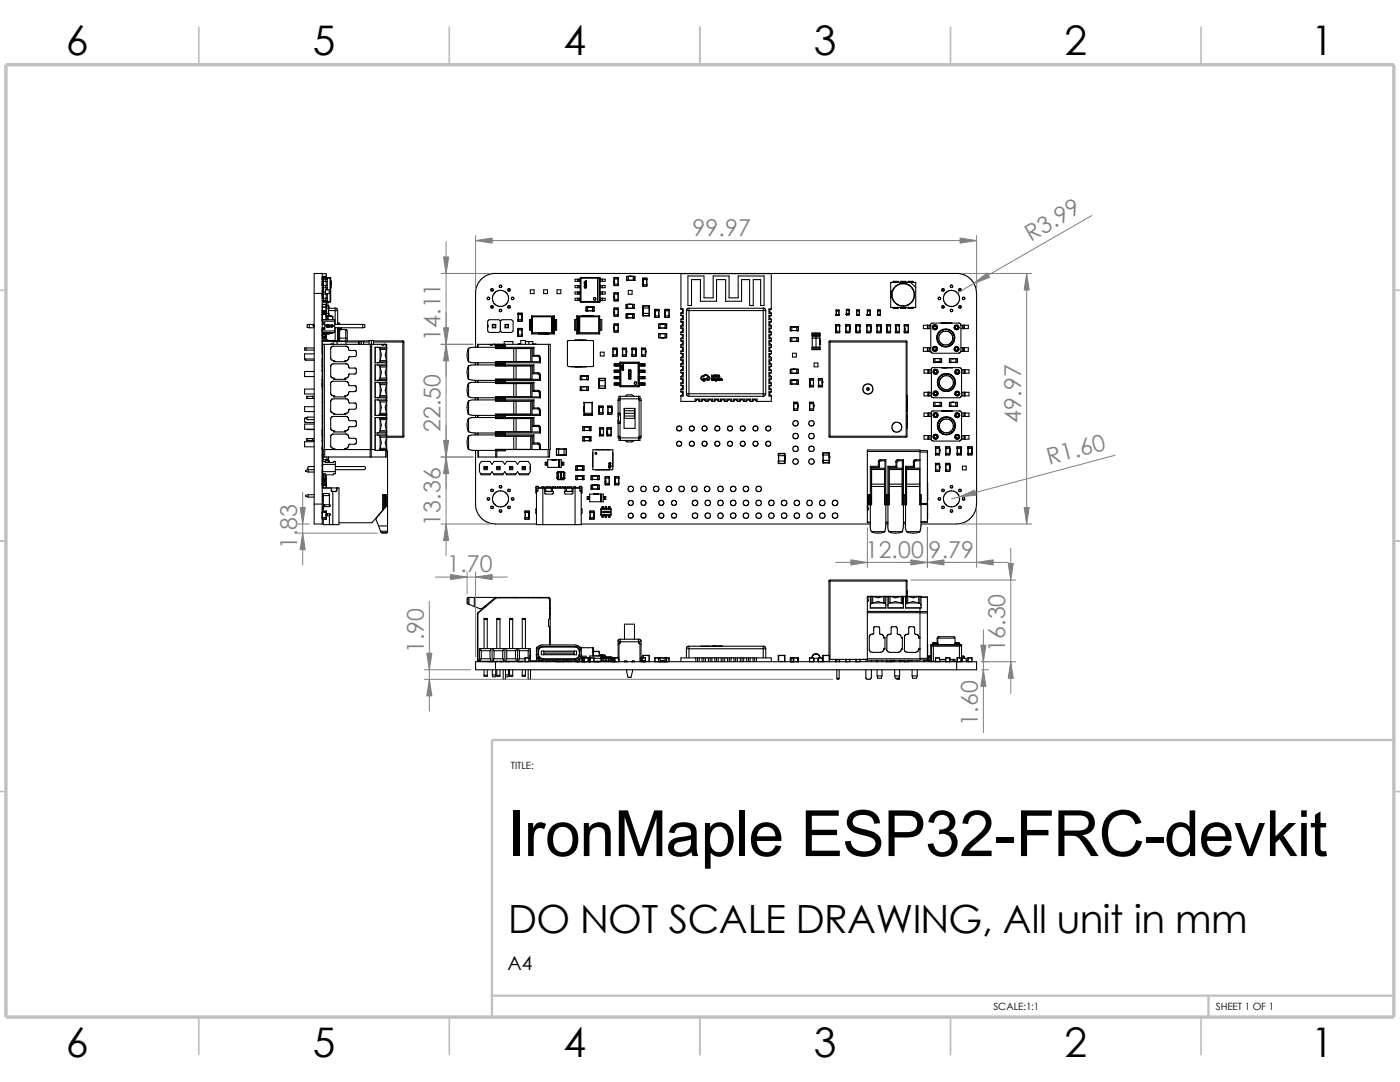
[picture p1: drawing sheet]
<svg xmlns="http://www.w3.org/2000/svg" width="279mm" height="216mm" viewBox="0 0 279 216" stroke-linecap="round" stroke-linejoin="round" font-family="sans-serif">
<defs><g id="words">
<text font-size="12.7" x="101.4" y="170.8">IronMaple ESP32-FRC-devkit</text>
<g font-size="8.1">
<text x="13.2" y="10.9">6</text>
<text x="62.4" y="10.9">5</text>
<text x="112.4" y="10.9">4</text>
<text x="162.4" y="10.9">3</text>
<text x="212.4" y="10.9">2</text>
<text x="261.7" y="10.9">1</text>
<text x="13.2" y="210.9">6</text>
<text x="62.4" y="210.9">5</text>
<text x="112.4" y="210.9">4</text>
<text x="162.4" y="210.9">3</text>
<text x="212.4" y="210.9">2</text>
<text x="261.7" y="210.9">1</text>
</g>
<text font-size="7.8" x="101.4" y="186.3">DO NOT SCALE DRAWING, All unit in mm</text>
<g font-size="4.6" fill="#808080">
<text x="138.2" y="47.1">99.97</text>
<text x="205.8" y="48.3" transform="rotate(-30 205.8 48.3)">R3.99</text>
<text x="87.9" y="68" transform="rotate(-90 87.9 68)">14.11</text>
<text x="87.9" y="86.3" transform="rotate(-90 87.9 86.3)">22.50</text>
<text x="203.8" y="84.3" transform="rotate(-90 203.8 84.3)">49.97</text>
<text x="209.4" y="92.8" transform="rotate(-15 209.4 92.8)">R1.60</text>
<text x="87.9" y="104.9" transform="rotate(-90 87.9 104.9)">13.36</text>
<text x="59.3" y="109.6" transform="rotate(-90 59.3 109.6)">1.83</text>
<text x="172.7" y="111.3">12.00</text>
<text x="185.3" y="111.3">9.79</text>
<text x="89.2" y="114.2">1.70</text>
<text x="84.6" y="130.4" transform="rotate(-90 84.6 130.4)">1.90</text>
<text x="200.6" y="130.1" transform="rotate(-90 200.6 130.1)">16.30</text>
<text x="195.2" y="144.9" transform="rotate(-90 195.2 144.9)">1.60</text>
</g>
<text font-size="3.9" x="101.3" y="193.6">A4</text>
<g font-size="2">
<text x="101.9" y="153.5">TITLE:</text>
<text x="198.2" y="201.6">SCALE:1:1</text>
<text x="242.7" y="201.6">SHEET 1 OF 1</text>
</g>
</g></defs>
<g fill="none" stroke="#c0c0c0" stroke-width=".34">
<path d="M39.7 5.4v7.5M89.7 5.4v7.5M139.7 5.4v7.5M189.7 5.4v7.5M239.7 5.4v7.5M-.1 57.9h1.3M278.2 57.9h1.2M-.1 107.9h1.3M278.2 107.9h1.2M-.1 157.9h1.3M278.2 157.9h1.2M39.7 202.9v7.5"/>
<path d="M89.7 202.9v7.5M139.7 202.9v7.5M189.7 202.9v7.5M239.7 202.9v7.5"/>
</g>
<path d="M278.2 147.7h-180v55.2M98.2 198.7h180M241.2 198.7v4.2" fill="none" stroke="#c0c0c0" stroke-width=".47"/>
<path d="M1.2 12.9h277v190h-277z" fill="none" stroke="#c0c0c0" stroke-width=".68" stroke-linecap="butt"/>
<g fill="none" stroke="#000" stroke-width=".21">
<path d="M62.7 58.5v-3.9h1.6v3.9M62.7 58.5h1.6M62.7 58.5v42.1M64.3 55.2h.1M64.3 56.7h.1M64.3 55.6h.1M64.3 58.7h.1M64.3 55.7h.1M64.3 55.6l.7 .1M64.3 58.5v42.1M64.3 58.7h.7M64.3 58h.1"/>
<path d="M64.3 54.6h.8v.8M64.3 58.3h.6M64.3 59.5h.7M64.3 59.9h.7M64.3 57.4h.7M64.3 57h.1M64.3 55.4h.1M64.3 55.6l.2 .1M64.3 55.2v.5M64.3 56.1v.9M64.3 58.7v.8M64.3 59.9v.1"/>
<path d="M64.3 55.4h.3M64.3 55.4h1.1M64.3 55.2h.8M64.4 59.3l.1 .1M64.4 56.7h-.1M64.4 56.4v.6M64.4 57.4v.9M64.4 58.7v.6M64.4 56.4h.1M64.4 59.3h.1M64.5 55.5h.1M64.5 56.3l-.1 .1"/>
<path d="M64.5 55.5v.2M64.5 56.1v.9M64.5 57.4v.9M64.5 58.7v.8M64.5 59.9v.3M64.6 57v.4M64.6 59.5v.4M64.6 58.3v.4M64.6 55.7v.4M64.6 55.4v.1M64.6 55.4l-.1 .1M64.6 55.5v4.7"/>
<path d="M64.6 55.5h1.3M64.9 57.8h.8v.8h-.8zM65 57h-.7M65 56.1h-.7v.6M65 55.7v.4M65 57v.4M65 58.6v.1M65 59.5v.4M65 56.1h.3M65 55.7h.3M65 57h.3M65 57.4h.3"/>
<path d="M65 58.7h.3M65 59.9h.3M65 59.5h.3M65.1 55.4h.1M65.1 55.2v.2M65.1 55.2h.1M65.1 55.4v.3M65.1 56.1v.9M65.1 57.4v.4M65.1 58.7v.8M65.1 59.9v.3M65.1 55.4h-.5"/>
<path d="M65.1 55.1l.1 .3M65.3 58.6v1.6M65.9 55.4v.1M65.9 55.5h.1M65.9 55.4l.1 .1M65.9 55.4h-.6v2.4M65.9 55.5v4.7M66 57v.1M66 57.1v.2M66 56.6h.1M66 56.3v.1M66 57.3h.1"/>
<path d="M66 57h.1M66 56.6v.1M66 57.4h.1M66 57.3v.1M66 57.4v.1M66 56.1h.1M66 55.5v4.7M66 57.1h.1M66 56.2h.1M66 56.5h.1M66 56.4h.1M66 56.7h.1"/>
<path d="M66 56.3h.1M66 56h.1M66 56.9v.1M97.2 59.6a.26 .26 0 0 1 .3-.4 .26 .26 0 0 1 .2 .4 .26 .26 0 0 1-.5 0M98.3 59.6l.1-.7 .3-.5 .6-.4 .6-.1 .6 .1 .7 .5 .3 1.1-.2 .8-.4 .4-1 .4-1-.4-.5-.6-.1-.6M98.9 54.6h92.5l1.6 .5 1.3 1.3 .4 1 .2 1.1-.1 42.8-.2 .9-.7 1-.9 .8-1 .4-1.1 .2h-7.1M98.9 54.5l-1.2 .2-1.2 .6-.9 .9-.6 1.2-.1 .6v11.3M99.6 57.2a.26 .26 0 0 1 .3-.4 .26 .26 0 0 1 .2 .4 .26 .26 0 0 1-.4 0M101.3 57.9a.26 .26 0 0 1 .3-.4 .26 .26 0 0 1 .2 .4 .26 .26 0 0 1-.5 .1v-.1M102 59.6a.26 .26 0 0 1 .3-.4 .26 .26 0 0 1 .2 .4 .26 .26 0 0 1-.4 0M105.8 57.8h.8v.8h-.8zM108.5 57.8h.8v.8h-.8z"/>
<path d="M111.2 57.8h.7v.8h-.7zM115.3 57h-.5v.4h.5M115.3 58.3h-.5v.4h.5M115.3 59.5h-.5v.4h.5M115.3 55.7h-.5v.4h.5M115.3 55.7v.4M115.3 57v.4M115.3 58.3v.4M115.3 59.5v.4M115.3 57h.1M115.3 57.4h.1M115.3 56.1h.1"/>
<path d="M115.3 55.7h.1M115.3 59.9h.1M115.3 59.5h.1M115.3 58.7h.1M115.3 58.3h.1M115.4 55.7h.3M115.4 56.1h.3M115.4 57h.3M115.4 57.4h.3M115.4 59.9h.3M115.4 59.5h.3M115.4 58.7h.3"/>
<path d="M115.4 58.3h.3M115.4 55.7v.4M115.4 57v.4M115.4 58.3v.4M115.4 59.5v.4M115.7 57h.1M115.7 58.7h.1M115.7 58.3h.1M115.7 59.5h.1M115.7 59.9h.1M115.7 56.1h.1M115.7 55.7h.1"/>
<path d="M115.7 57.4h.1M115.7 55.7v.4M115.7 57v.4M115.7 58.3v.4M115.7 59.5v.4M115.8 55.5h.1M115.8 55.5v4.7M115.8 55.5h.2M115.9 55.4l-.1 .1M115.9 55.4h3.8M115.9 55.4h.1M116 55.4h3.3"/>
<path d="M116 55.5h3.3M116 55.5v4.7M116 55.4v.1M116 55.4l-.2 .1M116.6 56.3h.1M116.6 56.3v.1M116.6 56.6h.2M116.6 56.6h.1M116.6 56.3h.4M116.6 56.5h.2M116.6 56.4h.2M116.6 56.2v.1"/>
<path d="M116.7 56.2l-.1 .1M116.7 56.3h.1M116.7 56.3l-.1 .1M116.7 56.6h.1M116.7 56.2h.1M116.7 56.3h-.1M116.7 56.2v.1M116.7 56.5h.1M116.8 57l.1-.1v.2M116.8 57h.1M116.8 57l-.2 .1 .1 .3h.2M116.8 56.3v.2l-.2-.1"/>
<path d="M116.8 56.6h.1M116.8 56.2h.1M116.8 56.2h-.2M116.8 56.2h-.1M116.8 56.7h.2h-.4M116.9 56.6h.1M116.9 56.5v.1M116.9 56.5h.1M116.9 56h.1M116.9 56.4h.1M116.9 56.3h.1M116.9 56.7h.1"/>
<path d="M116.9 56v.1M116.9 57.2l.1 .1zM116.9 57.1h.1M116.9 56.1l.1 .1M116.9 56.1l-.1 .2h.2v-.1M116.9 56.1h.1M117 56.5h-.1M117 56.5h.1M117 56.5v.1M117 56.5l-.1 .1M117 56.4h.1M117 57.1a.22 .22 0 0 0-.3-.1 .22 .22 0 0 0 0 .3l.1 .2 .1-.1"/>
<path d="M117 57.2l-.2-.1 .1 .3M117 57.2h.1M117 57.2l.1 .2h-.2M117 56.1v.1M117 56.6h.1M117 56.3h.1M117 56.4l.1 .1M117 56.4v.1M117 56.6h-.1M117 56h.1M117 56h-.2l.2 .1M117 56.4l-.1 .1"/>
<path d="M117.1 56.5h.1M117.1 56.4l-.2 .1M119.3 55.5h.1M119.3 55.4v.1M119.3 55.5v4.7M119.3 55.5h.5M119.6 55.4l.1 .1M119.6 55.4h-.3M119.7 55.5h.1M119.7 55.5v4.7M119.7 57h.1M119.7 58.7h.1"/>
<path d="M119.7 58.3h.1M119.7 59.5h.1M119.7 59.9h.1M119.7 56.1h.1M119.7 55.7h.1M119.7 57.4h.1M119.8 55.7v.4M119.8 57v.4M119.8 58.3v.4M119.8 59.5v.4M119.8 57h.4M119.8 57.4h.4"/>
<path d="M119.8 55.7h.4M119.8 56.1h.4M119.8 58.3h.4M119.8 58.7h.4M119.8 59.5h.4M119.8 59.9h.4M120.2 59.5h.1M120.2 59.9h.1M120.2 57h.1M120.2 57.4h.1M120.2 58.3h.1M120.2 58.7h.1"/>
<path d="M120.2 56.1h.1M120.2 55.7h.1M120.2 55.7v.4M120.2 57v.4M120.2 58.3v.4M120.2 59.5v.4M120.2 57h.6v.4h-.6M120.2 58.3h.6v.4h-.6M120.2 59.5h.6v.4h-.6M120.2 55.7h.6v.4h-.6M122.6 56.7v.3M122.6 55.6h.1"/>
<path d="M122.6 56.7h.1M122.6 55.6v.1M122.6 58.7h.1M122.6 59.8v.2M122.6 59.8h.1M122.6 55.4v.2M122.6 58.5v.2M122.6 55.4h.1M122.6 58.5h.1M122.6 55.4h.8M122.6 56h.1M122.6 56v.1"/>
<path d="M122.6 56.2v.1M122.6 56.3h.1M122.6 56.1h.1M122.6 56.2h.1M122.6 56.4h.1M122.6 55.9h.1M122.6 55.9v.1M122.6 58.4l.8 .1M122.6 59.7v.1M122.6 59v.1M122.6 59.1h.1M122.6 59h.1"/>
<path d="M122.6 59.3h.1M122.6 59.4h.1M122.6 58.9v.1M122.6 58.9h.1M122.6 59.1v.1M122.6 59.3v.1M122.6 57h.8M122.6 56.5h.1M122.6 55.4v1.6M122.6 58.5v1.5M122.6 58.5h.8M122.6 59.2h.1"/>
<path d="M122.6 59.6h.1M122.6 57h.1M122.6 58.4v.1M122.6 55.6h.8M122.6 56.7h.8M122.6 58.7h.8M122.6 59.8h.8M122.6 56.3v.1M122.6 56.4v.1M122.6 59.5h.1M123.4 55.6h.1M123.4 56.7h.1"/>
<path d="M123.4 55.6v.1M123.4 58.7h.1M123.4 59.8h.1M123.4 55.4v1.6M123.4 58.5v1.5M123.4 55.4h.1M123.4 57h.1M123.4 58.5h.1M123.4 59.7v.1M125.1 55.2h.1M125.1 55.9h.1M125.1 55.9l.2 .1"/>
<path d="M125.1 55.2h1.6M125.1 55.9h1.6M125.1 55.2v.7M125.3 55.2h.1M125.3 55.9h.1M125.3 55.9v.1M125.3 55.2v.7M125.4 58h.8v.7h-.8zM125.4 55.9l-.1 .1M125.6 55.2h.1M125.7 55.2h.1M125.8 55.2h.1"/>
<path d="M125.9 55.2h.1M125.9 55.2h.3M126.2 55.2h.1M126.4 55.2v.7M126.4 56h.1M126.4 55.9v.1M126.4 55.9h.1M126.4 55.2h.1M126.4 56h.3M126.7 55.2v.7M126.7 55.9h.1M126.7 55.9v.1"/>
<path d="M126.7 55.2h.1M128.3 55.5h.1M128.3 56.9v.2M128.3 55.8h.1M128.3 56.9h.1M128.3 56v.1M128.3 56.1v.1M128.3 56.3h.1M128.3 56.3v.1M128.3 56h.1M128.3 56.2h.1M128.3 56.5h.1"/>
<path d="M128.3 56.2v.1M128.3 56.6h.1M128.3 56.4h.1M128.3 56.1h.1M128.3 55.5v.3M128.3 56.4v.2M128.3 55.5h.8M128.3 56.8v.1M128.3 56.4v.1M128.3 57.1h.8M128.3 55.5v1.6M128.3 57.1h.1"/>
<path d="M128.3 56.9h.8M128.3 55.8h.8M129.1 55.8h.1M129.1 56.9h.1M129.1 55.5v1.6M129.1 55.5h.1M129.1 57.1h.1M129.1 56.8v.1M137.3 55.1h3.2v4.3h1.8v-4.3h3.2v4.3h1.8v-4.3h5.2v5.9h-.7v-5.2h-1.5v5.2h-.7v-5.2h-1.6v4.3h-3.2v-4.3h-1.8v4.3h-3.2v-4.3h-1.8v5.2h-.7zM177.8 56.3h5v5h-5zM177.8 58.3v.2M177.8 58.2v.1"/>
<path d="M177.8 58.8v.1M177.8 58.8h.1M177.8 59.1h.1M177.8 58.2h.1M177.8 58.5h.1M177.8 58.1v.1M177.8 58v.1M177.8 58.5v.1M177.8 58.9h.1M177.8 58.7h.1M177.8 59.4h.1M177.8 58.3h.1"/>
<path d="M177.8 59.2h.1M177.8 59h.1M177.8 58.1h.1M177.8 58h.1M177.8 59.3h.1M178.3 56.3v-.2h.9v.2M178.3 56.3h.9M178.3 56.3h.1M179.2 56.3h.1M179.7 56.3h1.1M179.7 56.3h.1M179.7 56.3v-.2h1.1v.2"/>
<path d="M180.8 56.3h.1M181.2 56.3h1M181.2 56.3h.1M181.2 56.3v-.2h1v.2M181.7 56.3l1.1 1.1M182.2 56.3h.1M188.3 59.6l.1-.7 .3-.5 .6-.4 .6-.1 .6 .1 .7 .5 .3 1.1-.3 .9-.6 .5-.7 .2-1-.4-.5-.6-.1-.6M60.8 71.6h1.9M61 71.6v.3M61 71.9h1.7M61.1 69.4h-.3v.4h.3M61.1 69.4h1.6"/>
<path d="M61.1 69.4v.4M61.1 69.8h1.6M61.3 79.1v.4M61.3 79.1h1.4M61.3 79.5h1.4M61.7 64.7v.7M61.7 64.7l-.4 .1v.5l.4 .1M61.7 65.4h1M61.7 64.7h1M62.4 79.1v.4M62.6 65h.1M62.6 65.1h.1"/>
<path d="M62.6 65.2h.1M62.7 70.6h-1.9v1.1l.2 .2M62.7 74.1h-1.9v1h1.9M62.7 77.6h-1.9v1h1.9M62.7 65l-.1 .2-.1-.3 .1 .3M62.7 64.9h.1M62.7 64.9l-.1 .3M64.3 60h.1M64.3 64.1h.1M64.3 66.3h.1M64.3 66.6h.1M64.3 63.4h.1"/>
<path d="M64.3 69.5h.1M64.3 63.1h.1M64.3 63.8h.1M64.3 65.9h.1M64.3 66h.1M64.3 61.3h.1M64.3 62h.1M64.3 77.1h.1M64.3 75.7h.1M64.3 67.4h.1M64.3 60.7h.1M64.3 69.7h.1"/>
<path d="M64.3 62.8h.1M64.3 62.7h.1M64.3 65.8h.1M64.3 66.9h.1M64.3 75.9h.1M64.3 62h.8M64.3 69.8h.1M64.3 63.8h2.5v2.5h-2.5M64.3 66.8h.1M64.3 77h.1M64.3 76h.1M64.3 73.9h.1"/>
<path d="M64.3 76.8h.1M64.3 76.4h.1M64.3 73.2h.1M64.3 79h.1M64.3 71.6h.1M64.3 70.6h.1M64.3 78.6h.1M64.3 77.6h.1M64.3 75.1h.1M64.3 74.1h.1M64.3 67.8h1.1v.1M64.3 65.4h.5"/>
<path d="M64.3 64.7h.5M64.3 67.5h.8M64.3 70.1h.1M64.3 69.3h.1M64.3 62.4l.8 .1M64.3 71.9h.1M64.3 63.7h.1M64.3 69h.1M64.3 72.1h.1M64.3 79.1h.1M64.3 79.5h.1M64.3 62v.1"/>
<path d="M64.3 75.7v.1M64.3 62.5h.1M64.3 67.1h.1M64.3 67.9h2.8v.2h-2.8zM64.3 65.5v.1M64.3 60.7v3.7h.5v1.3h-.5M64.3 62.5h.8M64.3 65.6v1.8M64.3 73.2v.7M64.3 75.1v2.5M64.3 60h.2M64.3 64.1h2.5"/>
<path d="M64.3 65.6h.5M64.3 66h2.5M64.3 61.3h.8M64.3 62.1h.8M64.3 75.8h.1M64.3 67.4h.8M64.3 60.7h.8M64.3 67.1h.8M64.3 65.5h.5M64.4 72.9v.3M64.5 60.2l.1 .1M64.5 60.2h.1"/>
<path d="M64.5 64.4v.3M64.5 65.4v.1M64.6 60.2v.1M64.6 63.8h.3M64.6 60.2h.5M64.6 60.3h1.3M64.6 62.1h.1M64.6 62.4h.1M64.6 66.5h.1M64.6 62.4h.3M64.6 66.5h.3M64.6 62.2h.1"/>
<path d="M64.6 62.3l.1 .1M64.6 62.3h.1M64.6 66.4h.1M64.6 66.6h.1M64.6 66.4v.1M64.6 66.5h.2l-.2 .1M64.6 62.3h.2zM64.6 62.1v.1M64.6 62.4v.1M64.6 66.3v.1M64.6 66.5v.2M64.6 62.4h.2"/>
<path d="M64.6 66.4h.2M64.7 62.1h.1M64.7 62.2h.1M64.7 62.4h.1M64.7 62.4h-.1M64.7 62.3v.1M64.7 66.4h.1M64.7 66.6h.1M64.7 66.4l-.1 .1M64.7 66.4v.1M64.7 66.5h-.1M64.7 66.6l-.1 .1"/>
<path d="M64.7 62.1v.1M64.7 62.5h.1M64.7 62.4v.1M64.7 62.3h.1M64.7 66.5h.1M64.7 66.3v.1M64.7 68.7v21M64.7 68.7h9.2M64.7 68.7h-.3v21h.3M64.8 62.1l-.1 .1M64.8 62.5h.1M64.8 62.4v.1"/>
<path d="M64.8 62.3h.1M64.8 62.3v.1M64.8 62.4h.1M64.8 62.3l-.1 .1M64.8 66.6h.1M64.8 66.5h.1M64.8 66.4h.1M64.8 66.4h-.1M64.8 66.5v.1M64.8 66.3v.1M65 62.7h-.7M65 64.9l.1 .1"/>
<path d="M65.1 60.7h.1M65.1 67.1h.1M65.1 65h.1M65.1 62.7h.1M65.1 60.7v3.1M65.1 64.9v.1M65.1 66.3v1.1M65.1 61.3h.1M65.1 62h.1M65.1 62v.1M65.1 67.4h.1M65.1 62.5h.1"/>
<path d="M65.1 66.6h.1M65.1 60.2v3.6M65.1 67.4v.1M65.1 62.8h.1M65.1 62.7v.1M65.1 63.8h.1M65.1 66.9h-.8M65.1 66.9h.1M65.1 62.5l.5 .1M65.1 66.5h.4M65.1 63h.6M65.1 61.1h.5"/>
<path d="M65.1 66.6h.2M65.1 64.9h-.1M65.1 67.5v.3M65.1 64.9h.3M65.1 60.2h.3M65.1 61h.5M65.2 64.9v.1M65.2 64.9h.1M65.2 65h.1M65.2 66.8l-.1 .1M65.2 60.3l-.1 .7M65.2 65.2h.1"/>
<path d="M65.3 64.9h.4M65.3 65.2h-.1M65.3 66.5h.1M65.3 63.1h.1M65.3 63v.1M65.3 63h.1M65.3 66.6h.1M65.3 66.5v.1M65.3 65.2h.1M65.3 65.1v.1M65.3 65.1h.1M65.3 60.2v.1"/>
<path d="M65.3 63.1v.7M65.3 64.9v.1M65.3 66.3v.2M65.3 63.1h-.2M65.3 63.1h.2M65.3 66.6h.2M65.3 65.1l-.1 .1M65.4 64.9v.1h-.2M65.4 65.2h.2M65.4 64.9h.1M65.4 65.1v.1M65.4 65.1l-.1 .1"/>
<path d="M65.4 65.1l.1 .1M65.4 64.9v.1M65.4 60.3v.7M65.4 65.2h.1M65.5 63.8h-.4M65.5 63h.1M65.5 63v.1M65.5 63.1h.1M65.5 66.5h.1M65.5 66.5v.1M65.5 66.6h.1M65.5 64.9h.1"/>
<path d="M65.5 63.1v.7M65.5 66.3v.2M65.5 63.1l.9 .1M65.5 63l.9 .2M65.5 61.4v1.2M65.5 64.9h.2v.1M65.6 64.9v.1M65.6 64.9h.1M65.6 65.1h.1M65.6 65.2h.1M65.6 65.1l.1 .1M65.6 61.5h1.3v.5"/>
<path d="M65.6 61.4h.1M65.6 62.6h.1M65.6 61.4l-.5 .1M65.6 62.5v.1M65.6 62h1.3M65.6 61.1v1.9M65.6 66.6h.1M65.6 61.1h.1M65.6 63h.1M65.6 61v.1M65.6 62.6v.4M65.6 61.4v.1"/>
<path d="M65.6 61.1v.3M65.7 66.6h.1M65.7 64.9h.1M65.7 64.9l-.1 .1M65.7 64.9h-.1M65.7 65.1v.1M65.7 65.2h-.1M65.7 63l.2 .1M65.7 65.1l.1 .1M65.7 64.9v.1M65.9 60.2v.1M65.9 60.2h.1"/>
<path d="M65.9 60.2h-.6M65.9 76.7l.1-.3 .3-.3h2.7l.5 .3 .1 .5 1.2 .1M65.9 66.5h.1M66 76.7v1.9l.3 .3 .3 .1M66 69.7v1.9l.3 .3 .3 .1M66 73.2v1.9l.3 .3 .3 .1M66 65.1h.1M66 65.1l.2 .1M66 63.1h.3M66 68.7h.1M66 60.2l-.1 .1M66 64.9l-.1 .2 .3 .2"/>
<path d="M66.1 64.9h.1M66 64.9h.1M66 64.9l-.1 .1 .1 .1M66 65h.4l-.2 .2M66 65l.2-.1a.16 .16 0 0 1 .2 0 .16 .16 0 0 1-.1 .3M66.1 64.9h-.1M66.1 66.5h.2M66.1 68.7h-.1M66.1 68.7h.4M66.1 68.7h.1M66.2 68.7h.1M66.3 63.2h.1"/>
<path d="M66.3 64.9h.1M66.3 65.2h.1M66.3 65.2l-.1 .1M66.4 66.4h.1M66.4 63.2h.1M66.4 66.4v.1M66.4 63.2v.6M66.4 66.3v.1M66.4 66.4l-.9 .1M66.4 66.5l-.9 .1M66.5 68.7v-.5h2.5v.5M66.6 75.5v.2h2.4v-.2"/>
<path d="M66.6 79v.2h2.4v-.2M66.6 75.5h.2v.2M66.6 79h.2v.2M66.8 65.4h5.6M66.8 64.7h5.6M66.9 62v2.7M66.9 65.4v2.5M66.9 62h.5M66.9 61.4l.4 .3 .1 .3M67.1 68.1v.1M67.3 68.2v.5M67.4 64.5v.2"/>
<path d="M67.4 62v2.7M67.4 65.4v2.8M67.4 68h6.3M67.4 65.7h.1M67.4 67.5h.1M67.4 65.4v2.6M67.5 64.7v-.2h.3v.2M67.5 65.4v2.6M67.8 65.8h.1M67.8 67.5h1.2M67.8 65.4v2.6M67.9 65.4v.4"/>
<path d="M68.1 65.7l.9 .1v1.7M68.2 65.4l-.3 .4M69 67.5v.5M69 69.1h-2.7l-.3 .2v.4M69 72.6h-2.7l-.3 .3v.3M69 79.6h-2.7l-.3 .2v.4M69 67.5h.3M69 72v.2h-2.4v-.2h.2v.2M69 72h-.2v.2M69 75.5h-.2v.2M69 79h-.2v.2M69 69l.5 .3 .2 .6h1.1"/>
<path d="M69 72.6l.5 .3 .1 .5h1.2M69 79.5l.5 .3 .2 .6h1.1M69 65.7l.3 .4v1.4M69 68.2h2.5M69.3 67.5v.5M69.6 71.4l-.2 .4-.4 .2M70.8 76.9l.3 .4v.7l-.3 .1h-1.1l-.2 .6-.5 .3M70.8 69.9l.3 .3v.8l-.3 .2h-1.1l-.1 .2M70.8 73.4l.3 .3v.8l-.3 .1h-1.2l-.1 .6-.5 .3M71.8 68.2h-.3v.5M71.8 68.2h.3M71.8 68.2v.5"/>
<path d="M72.1 68.2v.5M72.1 68.2h.5v.5M72.4 64.7v.7M72.4 64.7l.4 .1v.5l-.4 .1M72.6 68.2h1.1M73.9 68.7h.3M73.9 68.7v22.5M74.1 67.9h-.4v.8M74.1 67.9h.4v.8M74.1 67.9v.8M74.2 68.7h3v.6M74.2 68.7v21"/>
<path d="M74.5 68.2h5.9M74.5 68h5.9M74.9 72.8v3.1M74.9 76.3v3.1M74.9 79.8v3.1M74.9 69.3v3.1M74.9 72.4h2.3M74.9 69.3h2.3M74.9 79.4h2.3M74.9 76.3h2.3M74.9 79.8h2.3M74.9 75.9h2.3"/>
<path d="M74.9 72.8h2.3M75.4 69.3l.4 .2M75.4 76.3l.4 .2M75.4 79.8l.4 .2M75.4 72.8l.4 .2M75.8 73l.1 .2M75.8 80l.1 .2M75.8 76.5l.1 .2M75.8 69.5l.1 .2M75.8 72.2l-.4 .2M75.8 79.2l-.4 .2M75.8 75.7l-.4 .2"/>
<path d="M75.8 76.5h1.4M75.8 75.7h1.4M75.8 79.2h1.4M75.8 72.2h1.4M75.8 73h1.4M75.8 80h1.4M75.8 69.5h1.4M75.9 73.2a3.3 3.3 0 0 1 0 2.2M75.9 73.2h.1M75.9 75.4v.1M75.9 76.7v.1M75.9 76.8a3.3 3.3 0 0 1 0 2.2"/>
<path d="M75.9 79h.1M75.9 69.7a3.5 3.5 0 0 1 0 2.3M75.9 69.7h.1M75.9 72h.1M75.9 75.5l-.1 .2M75.9 79l-.1 .2M75.9 72l-.1 .2M75.9 69.7v2.3M75.9 73.2v2.3M75.9 76.7v2.3M75.9 73.2h1.2M75.9 75.4h1.2"/>
<path d="M75.9 76.8h1.2M75.9 79h1.2M75.9 69.7h1.2M75.9 72h1.2M76.2 68.7v.2l.6-.2 .3 .2-.1 .4M77 75.9v.4M77 79.4v.4M77 72.4v.4M77 72.8h.1M77.1 73.2l-.1 .6a1.89 1.89 0 0 0 .1 1.6M77.1 76.8l-.1 .5a1.89 1.89 0 0 0 .1 1.7M77.1 69.7l-.1 .6a1.97 1.97 0 0 0 .1 1.7"/>
<path d="M77.1 75.4l.1 .2M77.1 72l.1 .1M77.1 79l.1 .2M77.2 73l-.1 .2M77.2 69.5l-.1 .2M77.2 76.5l-.1 .3M77.2 75.6v.1M77.2 79.2h.1M77.2 72.1v.1M77.2 73h.1M77.2 80h.1M77.2 76.5h.1"/>
<path d="M77.2 69.5h.1M77.2 72.8v.2M77.2 76.3v.2M77.2 69.3v.2M77.2 79.8v.2M77.2 72.2v.2M77.2 79.2v.2M77.2 75.7v.2M77.2 69.5v2.6M77.2 72.4v.4M77.2 73v2.6M77.2 75.9v.4"/>
<path d="M77.2 76.5v2.7M77.2 79.4v.4M80.4 68.2v18.8M80.4 68v.2M80.4 68l.2 .2M80.4 68.2h.2M80.6 68.2v18.8M93.5 76.5a3.1 3.1 0 0 0-.1 2.5l.1 .2M93.5 73l-.1 .2a3 3 0 0 0 .1 2.4M93.5 69.5a3.3 3.3 0 0 0-.1 2.5l.1 .1M93.5 69.5v2.6M93.5 73v2.6"/>
<path d="M93.5 76.5v2.7M93.5 75.6l1.2 .3M93.5 72.1l.8 .3h13.6M94.7 75.9h13.2M94.9 72.4v.4M94.9 75.9v.4M94.9 79.4v.4M95.3 72.4v.4M95.3 75.9v.4M95.3 79.4v.4M95.4 68.7h-.1v.6M95.4 68.7h14.1"/>
<path d="M95.4 68.7v.6M95.4 72.4v.4M95.4 75.9v.4M95.4 79.4v.4M97.3 65v.2M97.3 64.9v.1M97.3 64.9h.1M97.3 65.2h.1M97.3 65.2v.1M97.3 65h.1M97.4 64.8l-.1 .1M97.8 68.7l.1 .2 .4-.1"/>
<path d="M97.8 68.7h.1M97.8 68.7h.6M98.3 65.4h.6M98.3 64.7h.6M98.3 64.7v.7M98.3 64.7v.1M98.3 68.8l.3-.1 .2 .2M98.3 68.8h.1M98.3 65.3h.5M98.3 64.8v.5M98.3 64.8h.5M98.3 65.3v.1"/>
<path d="M98.8 75.9l.1 .1M98.8 72.4l.1 .1M98.8 79.4l.1 .1M98.8 68.9l.1 .1M98.8 64.8v.5M98.8 72.8h.1M98.8 79.4h.1M98.8 68.9h2.1M98.8 79.4h2.1M98.8 65.3l.1 .1M98.9 76.5h2M98.9 75.7h2"/>
<path d="M98.9 72.9h2M98.9 75.7h8.8M98.9 79.2h8.8M98.9 72.2h2M98.9 73h7.4M98.9 80h2M98.9 69.5h2M98.9 72.2h8.8M98.9 69.3v.3h3.6M98.9 72.8v.2h3.6M98.9 76.3v.2h3.6M98.9 79.8v.3l7.4-.1"/>
<path d="M98.9 76.5h7.4M98.9 69.5h7.4M98.9 69.2l-.1 .1M98.9 79.7l-.1 .1M98.9 76.2l-.1 .1M98.9 72.7l-.1 .1M98.9 79.5h2M98.9 64.7v.7M98.9 69v.2M98.9 72.5v.2M98.9 76v.2M98.9 79.5v.2"/>
<path d="M98.9 72.5h2M98.9 76h2M98.9 69.2h2M98.9 79.7h2M98.9 72.7h2M98.9 69h2M98.9 76.2h2M98.9 64.7l-.1 .1M99.6 62a.26 .26 0 0 1 .3-.4 .26 .26 0 0 1 .2 .4 .26 .26 0 0 1-.4 .1v-.1M99.9 64.1l-.3-.3h-2l-.3 .3v1.9l.3 .3h2l.3-.3M99.9 64.1l.3-.3h1.9l.3 .3v1.9l-.3 .3h-1.9l-.3-.3M99.9 64.1v1.9"/>
<path d="M100.6 68.7v-.5h1.8v.5M100.8 65.4h.7M100.8 64.7h.7M100.8 64.7l.1 .1M100.8 64.7v.7M100.9 79.4h7M100.9 64.8v.5M100.9 68.7v.8M100.9 72.2v.8M100.9 75.7v.8M100.9 79.2v.8M100.9 65.3h.5"/>
<path d="M100.9 64.8h.5M100.9 65.3l-.1 .1M101.3 61.3a.26 .26 0 0 1 .3-.4 .26 .26 0 0 1 .2 .4 .26 .26 0 0 1-.5 0M101.4 64.8v.5M101.4 65.3l.1 .1M101.5 64.7v.7M101.5 64.7l-.1 .1M102.5 69.6h.5M102.5 72.1h.5M102.5 79.2h.5M102.5 76.5h.5M102.5 75.6h.5"/>
<path d="M102.5 73h.5M102.5 79.2h-3.6v.2h-4.6l-.8-.2M102.5 72.1h-3.6v.3M102.5 75.6h-3.6v.3M102.5 69.6v2.5M102.5 73v2.6M102.5 76.5v2.7M103 69.6v2.5M103 73v2.6M103 76.5v2.7M103 73h2.9M103 75.6h2.9"/>
<path d="M103 69.6h2.9M103 72.1h2.9M103 76.5h2.9M103 79.2h2.9M103.4 63.8h.1M103.4 63.8v.3M103.4 62.7h.1M103.4 62.7v.1M103.4 66.9v.2M103.4 65.8h.1M103.4 66.9h.1M103.4 62.5v.2"/>
<path d="M103.4 65.6v.2M103.4 62.5h.1M103.4 65.6h.1M103.4 62.5h.8M103.4 65.5l.8 .1M103.4 66.8v.1M103.4 66.1v.1M103.4 66.2v.1M103.4 66.1h.1M103.4 66.4h.1M103.4 66.3h.1M103.4 66.5h.1"/>
<path d="M103.4 66v.1M103.4 66.4l.1 .1M103.4 64.1h.8M103.4 65.6h.8M103.4 66h.1M103.4 67.1h.8M103.4 62.5v1.6M103.4 65.6v1.5M103.4 66.2h.1M103.4 64.1h.1M103.4 63.8h.8M103.4 62.7h.8"/>
<path d="M103.4 67.1h.1M103.4 65.5v.1M103.4 65.8h.8M103.4 66.9h.8M103.5 66.5h-.1M103.5 66.6h.1M103.5 68.7h.1M103.7 68.7h.1M103.8 68.7h.1M103.9 68.7v-.8h1v.8M104 68.7h-.6M104.2 63.8h.1"/>
<path d="M104.2 62.7h.1M104.2 62.7v.1M104.2 63.5h.1M104.2 63.4v.1M104.2 63.2h.1M104.2 63.1h.1M104.2 63.4h.1M104.2 63.5v.1M104.2 63h.1M104.2 65.8h.1M104.2 66.9h.1M104.2 62.5v1.6"/>
<path d="M104.2 65.6v1.5M104.2 62.9h.1M104.2 62.5h.1M104.2 64.1h.1M104.2 65.6h.1M104.2 67.1h.1M104.2 63.3v.1M104.2 66.8v.1M104.9 68.2h.6M105.5 68.2h.8v.5M105.5 68.2v.5M105.9 63.8h-.2v2.1h.2"/>
<path d="M105.9 63.8h.2M105.9 63.8v2.1M105.9 65.9h.2M105.9 73h.3v2.6h-.3M105.9 76.5h.3v2.7h-.3M105.9 69.6h.3v2.5h-.3M105.9 69.6v2.5M105.9 73v2.6M105.9 76.5v2.7M106.1 66.5v.1M106.1 66.5h.1M106.1 63.1h.1"/>
<path d="M106.1 63.1l.1 .1M106.1 63.1v3.4M106.1 63v.1M106.1 63h.1M106.1 66.6h.1M106.1 63h4.5M106.1 66.6h4.5M106.1 63l.2 .2M106.2 63.2v3.2M106.2 66.4l-.1 .1M106.2 66.4l.1 .1M106.2 66.4h.1"/>
<path d="M106.2 63.2h.1M106.3 63.2h4.2M106.3 66.4h4.2M106.3 66.5h4.2M106.3 63.2v3.2M106.3 66.5l-.2 .1M106.3 66.4v.1M106.3 63.2h.1M106.3 63.2h-.1M106.3 68.7h.1M106.3 69.5v1.6M106.3 73v1.6"/>
<path d="M106.3 76.5v1.6M106.3 78.1h1.1M106.4 68.7h.1M106.5 68.7h.1M106.6 72.8h-12.5l-.6 .2M106.6 69.3h-12.5l-.6 .2M106.6 76.3h-12.5l-.6 .2M106.6 79.8h-12.5l-.6 .2M106.6 68.7h.2M106.6 72.8l-.3 .2M106.6 68.7h.1M106.6 69.3v1.6"/>
<path d="M106.6 72.8v1.6M106.6 76.3v1.6M106.6 79.8v1.6M106.6 74.4l-.3 .2M106.6 79.8l-.3 .2M106.6 69.3l-.3 .2M106.6 70.9l-.3 .2M106.6 74.4h.8M106.6 76.3l-.3 .2M106.6 77.9l-.3 .2M106.6 70.9h.8M106.6 77.9h.8"/>
<path d="M106.8 68.7h.2M106.8 68.7h.1M107.4 71l.3 .4M107.4 78.1l.3 .3M107.4 74.5l.3 .4M107.4 70.9v.2h-1.1M107.4 74.4v.2h-1.1M107.4 77.9v.2M107.4 70.9l.3 .2 .1 .3M107.4 77.9l.3 .2 .2 .3M107.4 74.4l.3 .1 .2 .4M107.4 66.5l.2 .1"/>
<path d="M107.4 66.5h.1M107.4 66.5h.2M107.6 66.6h.1M107.6 66.5h.3M107.6 66.5v.1M107.6 66.5h.1M107.6 66.5h.2M107.7 66.6h.1M107.7 71.4h.2v1M107.7 79.2l.2 .2M107.7 78.4h.2M107.7 71.4v.8"/>
<path d="M107.7 74.9v.8M107.7 78.4v.8M107.7 72.2l.2 .2M107.7 74.9h.2M107.7 75.7l.2 .2M107.7 66.5h.4M107.7 66.5l-.1 .1M107.7 66.5h.1M107.8 66.6h.1M107.9 74.9v1M107.9 78.4v1M107.9 66.5h.2"/>
<path d="M107.9 66.5h-.2M107.9 66.5h.1M108 66.6h.1M108 66.6h.2M108 66.5l-.2 .1M108.1 66.5h.2M108.1 66.5h.1M108.2 66.5l-.1 .1M108.3 66.5l-.2 .1M108.3 66.5h.1M108.5 66.5h.8M108.5 66.5v.1"/>
<path d="M108.6 66.5v.1M108.6 66.6h.1M108.6 66.5h.1M108.6 66.5h.2M108.7 66.5v.1M108.7 66.6h.1M108.7 66.5l-.1 .1M108.8 66.6h.1M108.8 66.5h.1M108.8 66.5v.1M108.9 66.6h.1M108.9 66.5v.1"/>
<path d="M108.9 66.5h.1M109 66.5l-.1 .1M109.1 66.5h.1M109 66.5h.1M109.1 66.5l.5 .1M109.2 66.5v.1M109.2 66.5h.1M109.2 66.5h-.1M109.2 66.5l.1 .1M109.3 66.5h.1M109.3 66.6h.1M109.3 66.5h-.8l.5 .1"/>
<path d="M109.3 66.5v.1M109.4 66.5h.1M109.4 66.5l-.1 .1M109.4 66.5v.1M109.5 66.5h.1M109.5 66.5v.1M109.5 68.7v21M109.5 66.5l.1 .1M109.5 68.7h.3v21h-.3M110.1 63.2v3.2M110.1 66.4h.1M110.1 63.2h.1"/>
<path d="M110.2 63.2v3.2M110.2 66.4h.1M110.2 63.2h.1M110.3 63.2v3.2M110.3 66.4h.1M110.3 63.2h.1M110.4 66.4h.1M110.4 63.2h.1M110.4 63.2v3.2M110.5 63.2v3.2M110.5 66.5l.1 .1M110.5 63.2h.1"/>
<path d="M110.5 66.4v.1M110.5 66.4h.1M110.5 66.4l.2 .1M110.6 63l.1 .1M110.6 63h.1M110.6 66.6h.1M110.6 63l-.1 .2M110.7 66.5l-.1 .1M110.7 63.1h.1M110.7 66.5h.1M110.7 63.8h.2M110.7 65.9h.2"/>
<path d="M110.7 63.1l-.2 .1M110.7 63.1v3.4M110.9 63.8h.2v2.1h-.2M110.9 63.8v2.1M113.2 68.1v4.8l.2 .2 4.9 .1 .2-.3M113.3 68.1v-.2h5.1v5M113.9 73.2h.2M114.1 73.2h.5M114.1 73.2h.1M114.8 73.2h.1M114.8 73.2h.8M114.9 63.8h.2"/>
<path d="M114.9 63.8v2.1M114.9 65.9h.2M114.9 63.8h-.2v2.1h.2M115 73.2h.1M115.1 66.5v.1M115.1 66.5h.1M115.1 63.1h.1M115.1 63.1l.1 .1M115.1 63.1v3.4M115.1 63v.1M115.1 66.6h.1M115.1 63h.1"/>
<path d="M115.1 63h4.5M115.1 66.6h4.5M115.1 63l.2 .2M115.2 63.2v3.2M115.2 66.4l-.1 .1M115.3 66.4h.1M115.3 63.2h.1M115.3 73.2h.1M115.3 63.2h4.2M115.3 66.4h4.2M115.3 66.5h4.2M115.3 66.5l-.2 .1"/>
<path d="M115.3 66.4v.1M115.4 63.2v3.2M115.4 63.2h.1M115.4 66.4h.1M115.5 63.2v3.2M115.5 63.2h.1M115.5 66.4h.1M115.6 63.2h.1M115.6 66.4h.1M115.6 67.8h-.8v.1M115.6 63.2v3.2M115.6 67.8v.1"/>
<path d="M115.6 73.2h.1M115.6 67.8h.3M115.6 73.2h.3M115.7 63.2h.1M115.7 66.4h.1M115.7 63.2v3.2M115.8 60.2l3.9 .1M115.8 77.1h1.6M115.8 75.7h1.6M115.8 60.2h.1M115.8 75h1.6M115.8 77.9h1.6"/>
<path d="M115.8 75v.7M115.8 77.1v.8M115.8 77.1h.1M115.8 77.9h.1M115.8 77.9h.3M115.8 75h.1M115.8 75.7h.1M115.8 75.7l.3 .1M115.9 67.8h.3M115.9 73.2h.3M115.9 67.8v.1M115.9 73.2h.1"/>
<path d="M116 60.2h3.3M116.1 77.9h.1M116.1 77.1h.1M116.1 75h.1M116.1 75.7h.1M116.1 75.7v.1M116.1 75.8h.1M116.1 77.1v.8M116.1 75v.7M116.2 67.8h.8v.1M116.2 67.8v.1M116.2 73.2h.1"/>
<path d="M116.2 63l.1 .1M116.2 63.1h.1M116.3 63.1h.1M116.4 77.1h.1M116.4 75h.1M116.4 63l-.1 .1M116.4 63.1h.1M116.4 63.1h.9M116.5 63.1h.1M116.5 77.1h.1M116.5 75h.1M116.5 63.1h.8"/>
<path d="M116.5 63h.1M116.6 77.1h.1M116.6 75h.1M116.7 63.1h.1M116.7 77.1h.2M116.7 75h.2M116.7 63l-.1 .1M116.7 63v.1M116.8 63h.1M116.8 63v.1M116.8 63l.1 .1M116.9 63v.1"/>
<path d="M116.9 63.1h.1M116.9 63h.1M116.9 77.1h.1M116.9 75h.1M116.9 63l.1 .1M117 63.1h.1M117 63v.1M117 77.1h.1M117 75h.1M117 62h1.5M117 73.2h-.8M117 61.3h1.5"/>
<path d="M117 61.3v.7M117 61.3h.1M117 62h.1M117 62l.2 .1M117.1 63.1h.1M117.1 63.1h-.1M117.1 63h.1M117.1 63v.1M117.1 77.9h.1M117.1 75.7l.1 .1M117.2 77.9h.1M117.2 77.1v.8"/>
<path d="M117.2 77.1h.1M117.2 75.7h.1M117.2 75.7v.1M117.2 75h.1M117.2 75v.7M117.2 75.8h.2M117.2 77.9h.2M117.2 61.3v.7M117.2 62h.1M117.2 62v.1M117.2 61.3h.1M117.3 62l-.1 .1"/>
<path d="M117.3 63v.1M117.4 75v.7M117.4 77.1v.8M117.4 77.9h.1M117.4 75.7h.1M117.4 77.1h.1M117.4 75.7v.1M117.4 75h.1M117.4 63.1h.2M117.4 63.1h.1M117.5 63.1h.1M117.5 61.3h.1"/>
<path d="M117.6 63.1h.4M117.6 61.3h.1M117.6 63.1h.1M117.6 63l-.1 .1M117.6 63.1h.5M117.7 61.3h.1M117.8 63h.1M117.8 63l-.1 .1M117.8 61.3h.2M117.9 63.1h.2M118 63h.1M118 63.1h.1"/>
<path d="M118 61.3h.1M118 63.1h.2M118.1 63.1h.1M118.1 63l-.2 .1M118.1 63l.2 .1M118.1 63v.1M118.1 63.1h.2M118.1 61.3h.1M118.2 63.1h-.1M118.2 63.1h.1M118.3 62v.1M118.3 63.1h.1"/>
<path d="M118.3 62h.1M118.3 61.3v.7M118.3 61.3h.1M118.3 62.1h.2M118.4 63.1h-.1M118.4 63.1h.1M118.5 61.3l.1 .7M118.5 62h.1M118.5 61.3v.7M118.5 62v.1M118.5 61.3h.1M118.6 62l-.1 .1"/>
<path d="M119.3 60.2h.1M119.3 60.2h.4M119.3 60.2v.1v-.1M119.5 75.9h.1M119.5 77.1h.1M119.5 75.9v.1M119.5 63.2v3.2M119.5 75.6v.3M119.5 77.1v.4M119.5 66.5l.1 .1M119.5 77.5h.1M119.5 66.4h.1"/>
<path d="M119.5 63.2h.1M119.5 66.4v.1M119.5 75.6h.1M119.5 77v.1M119.5 76.4h.1M119.5 76.3v.1M119.5 76.6h.1M119.5 76.7h.1M119.5 76.3h.1M119.5 76.2v.1M119.5 76.2h.1M119.5 76.5h.1"/>
<path d="M119.5 76.8h.1M119.5 75.9v1.2M119.5 66.4l.2 .1M119.6 76.5l-.1 .1M119.6 75.5h1.2M119.6 75.6v1.9M119.6 75.6h1.2M119.6 77.5h1.2M119.6 77.5h.1M119.6 75.5v.1M119.6 75.5l-.1 .1M119.6 75.9h1.2"/>
<path d="M119.6 77l1.2 .1M119.6 63l.1 .1M119.6 66.6h.1M119.6 63h.1M119.6 63l-.1 .2M119.7 66.5l-.1 .1M119.7 63.1h.1M119.7 66.5h.1M119.7 63.8h.2M119.7 63.1v3.4M119.7 63.1l-.2 .1M119.7 65.9h.2"/>
<path d="M119.7 60.2l-.1 .1zM119.7 60.2l-.1 .1M119.7 60.2h.1M119.8 70.3h.8v.7h-.8zM119.9 63.8v2.1M119.9 63.8h.2v2.1h-.2M120.8 75.9h.1M120.8 77.1h.1M120.8 75.6v1.9M120.8 77.5h.1M120.8 75.6h.1M120.8 75.5v.1"/>
<path d="M120.8 75.9v.1M120.8 77v.1M120.8 77h.1M120.8 76h.1M122.3 70.8h.1M122.3 70.8v.3M122.3 69.7h.1M122.3 69.7v.1M122.3 69.5v.2M122.3 69.5h.1M122.3 69.7h.8M122.3 71.1h.1"/>
<path d="M122.3 70.8h.8M122.3 69.5h.8M122.3 69.5v1.6M122.3 71.1h.8M122.6 66v.3M122.6 66h.1M122.6 64.9h.1M122.6 65.2v.1M122.6 65.3h.1M122.6 65.5h.1M122.6 65.2h.1M122.6 65.6h.1"/>
<path d="M122.6 65.1v.1M122.6 65.1h.1M122.6 65.3v.1M122.6 65.7h.1M122.6 62.8v.3M122.6 62.8h.1M122.6 61.7h.1M122.6 61.7v.1M122.6 65.5v.2M122.6 65.4h.1M122.6 61.5v.2M122.6 61.5h.1"/>
<path d="M122.6 61.5h.8M122.6 62.1h.1M122.6 62.1v.1M122.6 62.3v.1M122.6 62.4h.1M122.6 62.4v.1M122.6 62.2h.1M122.6 62.3h.1M122.6 62.5h.1M122.6 62h.1M122.6 62v.1M122.6 73.9h.3"/>
<path d="M122.6 76.8h.3M122.6 76.4h.3M122.6 60h.8M122.6 63.1h.8M122.6 73h.3M122.6 66.3h.8M122.6 62.6h.1M122.6 61.5v1.6M122.6 64.7v1.6M122.6 72.6v.4M122.6 73.9v.4M122.6 75.2v.3"/>
<path d="M122.6 76.5v.3M122.6 64.6h.8M122.6 72.6h.3M122.6 74.3h.3M122.6 75.2h.3M122.6 75.5h.3M122.6 73.9h.1M122.6 76.4h.1M122.6 73h.1M122.6 72.6h.1M122.6 74.3h.1M122.6 75.5l.3 .1"/>
<path d="M122.6 75.2h.1M122.6 75.5h.1M122.6 76.8h.1M122.6 64.6h.1M122.6 66.3h.1M122.6 63.1h.1M122.6 60h.1M122.6 66h.8M122.6 64.9h.8M122.6 61.7h.8M122.6 62.8h.8M122.6 64.7v.2"/>
<path d="M122.6 62.5v.1M122.9 73h.1M122.9 72.6h.1M122.9 72.6h.2M122.9 73.9h.1M122.9 74.3h.1M122.9 75.5h.1M122.9 75.5v.1M122.9 75.1v.1M122.9 75.1h.2M122.9 76.4l.1 .1M122.9 76.8h.1"/>
<path d="M122.9 76.5h.1M122.9 73h.2M122.9 74.3h.2M122.9 75.6h.2M122.9 76.8h.2M122.9 75.2h.1M122.9 72.6h-.3M122.9 75.1l-.3 .1M122.9 72.6v.4M122.9 73.9v.4M122.9 75.2v.3M122.9 76.5v.3"/>
<path d="M123 73.9h.2M123 76.8h.2M123 76.5h.2M123 73h.2M123 72.6h.2M123 72.6v.4M123 73.9v.4M123 75.2v.3M123 76.5v.3M123 74.3h.2M123 75.2h.2M123 75.5h.2"/>
<path d="M123 73h.1M123 74.3h.1M123 75.5l.1 .1M123 76.8h.1M123.1 76.8h.1M123.1 72.6h.1M123.1 75.1h.1M123.1 73h.1M123.1 74.3h.1M123.1 75.6h.1M123.1 72.6h-.1M123.1 75.1l-.1 .1"/>
<path d="M123.1 71.1h.1M123.1 69.5h.1M123.1 69.7h.1M123.1 70.8h.1M123.1 69.7v.1M123.1 70.5h.1M123.1 70.4v.1M123.1 70.2h.1M123.1 70.1h.1M123.1 70.4h.1M123.1 70.6h.1M123.1 69.5v1.6"/>
<path d="M123.1 70.3h.1M123.1 70v.1M123.2 72.6h.3M123.2 73h.3M123.2 74.3h.3M123.2 73.9h.3M123.2 75.2h.3M123.2 75.6h.3M123.2 76.8h.3M123.2 76.5h.3M123.2 72.6v.4M123.2 73.9v.4"/>
<path d="M123.2 75.2v.3M123.2 76.5v.3M123.2 72.6h.1M123.2 73h.1M123.2 74.3h.1M123.2 73.9h.1M123.2 75.1v.1M123.2 75.1h.3M123.2 75.5h.3M123.2 75.5v.1M123.2 76.8h.1M123.2 76.5h.1"/>
<path d="M123.4 64.9h.1M123.4 66h.1M123.4 61.7h.1M123.4 62.8h.1M123.4 61.7v.1M123.4 61.5v1.6M123.4 64.7v1.6M123.4 79.9v2.6M123.4 79.9h.3M123.4 64.7h.1M123.4 66.3h.1M123.4 61.5h.1"/>
<path d="M123.4 63.1h.1M123.4 60h.1M123.5 73.9h.2M123.5 76.8h.2M123.5 76.4h.2M123.5 73h.2M123.5 72.6h.2M123.5 75.1h.2M123.5 72.6v.4M123.5 73.9v.4M123.5 75.2v.3M123.5 76.5v.3"/>
<path d="M123.5 74.3h.2M123.5 75.2h.2M123.5 75.5h.2M123.5 75.6h.2M123.5 72.6h.1M123.5 73h.1M123.5 74.3h.1M123.5 73.9h.1M123.5 75.1v.1M123.5 75.5v.1M123.5 76.8h.1M123.5 76.5h.1"/>
<path d="M123.7 77.1l.1 .1M123.7 72.4h.1M123.7 77.1h.1M123.7 72.4l.1 .1M123.7 72.4v4.7M123.7 79.8l-.3 .1M123.7 79.8v-.2h-.3v.3M123.7 79.8v2.7M123.8 72.3l-.1 .1M123.8 77.2h.1M123.8 72.3h.1M123.8 72.3h3.7"/>
<path d="M123.8 72.3l.1 .1M123.8 77.2h3.7M123.8 72.5h.1M123.8 79.1h3.6M123.8 72.5v4.5M123.8 77l-.1 .1M123.8 77h.1M123.8 79.6l-.1 .2M123.8 79.1v.5M123.8 79.1h-.3v.4h.3M123.9 72.4v.1M123.9 77h.1"/>
<path d="M123.9 72.4l-.1 .1M123.9 77h3.4M123.9 72.4h3.4M123.9 72.5h3.4M123.9 72.5v4.5M123.9 77l-.1 .2M124.1 73h.3M124.1 73.1h.4M124.1 73h.1M124.2 73.7h.1M124.2 73h.1M124.2 73l-.1 .2h.1"/>
<path d="M124.2 73.1h.1M124.2 73.3h.1M124.2 73.2v.1M124.2 73.2h.1M124.2 73.1v.1M124.2 70.8h.1M124.2 70.8v.3M124.2 69.7h.1M124.2 69.7v.1M124.2 69.5v.2M124.2 69.5h.1M124.2 73.5h.1"/>
<path d="M124.2 73.5v.2M124.2 73.5h.2M124.2 73v.1M124.2 69.5h.8M124.2 73.3h.2M124.2 72.9l-.1 .1M124.2 69.5v1.6M124.2 73v.2M124.2 71.1h.8M124.2 70.8h.8M124.2 69.7h.8M124.2 71.1h.1"/>
<path d="M124.3 72.9l-.1 .1M124.3 72.9h.1v.2l-.1-.2M124.3 72.9h.1M124.3 73.3h.1M124.3 73.7h.1M124.3 73.2h.1M124.3 73.2v.1M124.3 73.2h.2M124.3 72.9v.1M124.3 73.1v.1M124.3 73.1h.1M124.4 73.5h.1"/>
<path d="M124.4 73.7l-.1-.2 .1 .3-.2-.1M124.4 73.7h.1M124.4 73.7l-.1 .2-.1-.2M124.4 72.9h.1M124.4 73.1h.1M124.4 73.2h.1M124.4 73.2h-.1M124.4 73.3h.1M124.4 73.2v.1M124.4 72.8h.1M124.4 72.8v.1M124.4 72.9v.1"/>
<path d="M124.4 72.8l-.1 .1M124.4 73.5l-.2-.1v.3M124.4 73.1v.1M124.4 73.2v.1h-.3M124.4 73.1l-.1 .1M124.5 73.1l-.1 .1M124.8 79.1l.1-.1a1.41 1.41 0 0 1 1.3-.2l.3 .3M125 62.7h.1M125 63.4h.1M125 63.4l.2 .1M125 61.5l.2 .1M125 60.7h.1"/>
<path d="M125 61.5h.1M125 61.5h1.5M125 60.7h1.5M125 62.7h1.5M125 63.4h1.5M125 60.7v.8M125 62.7v.7M125 69.7h.1M125 70.8h.1M125 69.7v.1M125 70.5h.1M125 70.4v.1"/>
<path d="M125 70.2v.1M125 70.1h.1M125 70.4h.1M125 70.6h.1M125 70v.1M125 70.2h.1M125 69.8h.1M125 69.5v1.6M125 70.3h.1M125 70h.1M125 69.5h.1M125 71.1h.1"/>
<path d="M125.2 62.7v.7M125.2 60.7v.8M125.2 62.7h.1M125.2 63.4h.1M125.2 63.4v.1M125.2 61.5h.1M125.2 61.5v.1M125.2 60.7h.1M125.3 63.4l-.1 .1M125.3 61.5l-.1 .1M125.4 74.2l.1 .1a.22 .22 0 0 0 .2 .2 .22 .22 0 0 0 .2-.3 .26 .26 0 0 1-.2 .3 .26 .26 0 0 1-.3-.3zM125.4 75.4l.1 .2 .4-.2v.2l-.1-.2-.3 .2z"/>
<path d="M125.4 74.6l.5 .1zM125.5 73.8h.2a.16 .16 0 0 1 .2 0 .16 .16 0 0 1 0 .3 .16 .16 0 0 1-.2 0l-.3-.1zM125.5 73.9l.1 .1zM125.5 62.7h.1M125.5 60.7h.1M125.6 62.7h.1M125.6 60.7h.1M125.7 62.7h.1M125.7 60.7h.1M125.8 62.7h.1M125.8 60.7h.1M125.9 62.7h.1"/>
<path d="M125.9 60.7h.1M125.9 74.2h.1M126 62.7h.1M126 60.7h.1M126.2 71.1h.1M126.1 62.7h.1M126.1 60.7h.1M126.1 70.8h.1M126.1 69.7h.1M126.1 69.7v.1M126.1 69.8h.1M126.1 69.5v1.6"/>
<path d="M126.1 69.5h.1M126.2 70.8h.7M126.2 69.5h.7M126.2 69.7h.7M126.2 71.1h.7M126.3 63.4v.1M126.3 61.5v.1M126.3 63.4h.1M126.3 62.7h.1M126.3 62.7v.7M126.3 61.5h.1M126.3 60.7v.8"/>
<path d="M126.3 60.7h.1M126.3 61.6h.2M126.3 63.5h.2M126.5 62.7l.1 .7M126.5 63.4h.1M126.5 61.5h.1M126.5 60.7l.1 .8M126.5 60.7v.8M126.5 62.7v.7M126.5 63.4v.1M126.5 62.7h.1M126.5 61.5v.1"/>
<path d="M126.5 60.7h.1M126.6 63.4l-.1 .1M126.6 61.5l-.1 .1M126.8 76.2l.2 .1v.4a.25 .25 0 0 1-.3 0 .25 .25 0 0 1-.1-.3l.2-.2M126.9 70.8h.1M126.9 69.7h.1M126.9 69.7l.1 .1M126.9 70.4v.1M126.9 70.5h.1M126.9 70.2h.1M126.9 70.1h.1M126.9 70.4h.1"/>
<path d="M126.9 70.6h.1M126.9 70.3h.1M126.9 69.5v1.6M126.9 71.1h.1M126.9 69.5h.1M127 70.8h-.1M127 70.4h-.1M127 70v.1M127 70.2h-.1M127.3 72.4v.1M127.3 72.5h.2M127.3 77h.1"/>
<path d="M127.3 72.5v4.5M127.3 77l.2 .2M127.3 72.4l.2 .1M127.3 77h.2M127.4 79.5l.2 .3M127.4 79.5l-3.6 .1M127.4 79.1v.4M127.4 79.1h.3v.4h-.3M127.5 77h-.2M127.5 72.5v4.5M127.5 77l.1 .1M127.5 72.3l.1 .1"/>
<path d="M127.5 77.2h.1M127.5 72.3h.1M127.5 72.3l-.2 .1M127.6 79.8l.3 .1M127.6 79.8v-.2h.3v.3M127.6 79.8v7.4M127.6 77.1l-.1 .1M127.6 77.1h.1M127.6 72.4h.1M127.6 73.9h.1M127.6 76.8h.1M127.6 76.4h.1"/>
<path d="M127.6 73h.1M127.6 72.6h.1M127.6 75.1h.1M127.6 74.3h.1M127.6 75.2h.1M127.6 75.5h.1M127.6 75.6h.1M127.6 72.4l-.1 .1M127.6 72.4v4.7M127.7 72.6h.4M127.7 73h.4M127.7 74.3h.4"/>
<path d="M127.7 73.9h.4M127.7 75.2h.4M127.7 75.6h.4M127.7 76.8h.4M127.7 76.5h.4M127.7 72.6v.4M127.7 73.9v.4M127.7 75.2v.3M127.7 76.5v.3M127.7 72.6h.1M127.7 73h.1M127.7 74.3h.1"/>
<path d="M127.7 73.9h.1M127.7 75.5h.4M127.7 75.5v.1M127.7 75.1h.4M127.7 75.1v.1M127.7 76.8h.1M127.7 76.4h.4M127.7 76.4h.1M127.9 79.9v7.1M128 70.8h.1M128 70.8l.1 .3M128 69.7h.1"/>
<path d="M128 69.7l.1 .1M128 69.5v.2M128 69.5h.1M128.1 70.8h.1M128.1 71.1h.1M128.1 69.5h.7M128.1 69.7h.1M128.1 69.5h.1M128.1 69.5h-.1M128.1 69.7h.7M128.1 70.8h.7M128.1 70.8h-.1"/>
<path d="M128.1 69.5v1.6M128.1 71.1h.7M128.1 72.6h.1M128.1 73h.1M128.1 74.3h.1M128.1 73.9h.1M128.1 75.5v.1M128.1 75.1v.1M128.1 76.8h.1M128.1 76.4h.1M128.1 75.1h.1M128.1 75.2h.1"/>
<path d="M128.1 75.5h.1M128.1 75.6h.1M128.1 72.6v.4M128.1 73.9v.4M128.1 75.2v.3M128.1 76.5v.3M128.2 72.6h.1M128.2 73h.1M128.2 72.6h.2M128.2 73h.2M128.2 73.9h.1M128.2 74.3h.1"/>
<path d="M128.2 74.3h.2M128.2 75.5v.1M128.2 75.1v.1M128.2 75.1h.2M128.2 75.5h.2M128.2 76.4h.1M128.2 76.8h.1M128.2 76.4h.2M128.2 76.8h.2M128.2 72.6v.4M128.2 73.9v.4M128.2 75.2v.3"/>
<path d="M128.2 76.5v.3M128.2 73.9h.2M128.2 75.2h.2M128.2 75.6h.2M128.3 61.1h.1M128.3 61.4h.1M128.3 62.6l.1 .4M128.3 62.6h.1M128.3 61.4v.1M128.3 61.1v.3M128.3 62.5v.1M128.3 61.9h.1"/>
<path d="M128.3 61.8v.1M128.3 62.1h.1M128.3 62.2h.1M128.3 61.8h.1M128.3 61.7v.1M128.3 61.7h.1M128.3 61.9l.1 .1M128.3 62.3h.1M128.3 62.4h.1M128.3 61.4v1.2M128.4 62.1h-.1M128.4 63h1.1"/>
<path d="M128.4 61.1h1.1M128.4 61h1.1M128.4 61.1v1.9M128.4 63h.1M128.4 61v.1M128.4 61l-.1 .1M128.4 61.4h1.1M128.4 62.6h1.1M128.4 72.6h.3M128.4 75.1l.3 .1M128.4 73.9h.3M128.4 76.8h.3"/>
<path d="M128.4 76.4h.3M128.4 73h.3M128.4 72.6v.4M128.4 73.9v.4M128.4 75.2v.3M128.4 76.5v.3M128.4 74.3h.3M128.4 75.2h.3M128.4 75.5h.3M128.4 72.6h.1M128.4 73h.1M128.4 74.3h.1"/>
<path d="M128.4 73.9h.1M128.4 75.1v.1M128.4 75.5v.1M128.4 76.4h.1M128.4 76.8h.1M128.7 73h-.3M128.7 74.3h-.3M128.7 75.5l-.3 .1M128.7 76.8h-.3M128.7 72.6h.1M128.7 73h.1M128.7 73.9h.1"/>
<path d="M128.7 74.3h.1M128.7 75.2h.1M128.7 75.5h.1M128.7 76.4h.1M128.7 76.8h.1M128.7 72.6v.4M128.7 73.9v.4M128.7 75.2v.3M128.7 76.5v.3M128.8 71.1h.1M128.8 69.5h.1M128.8 69.7h.1"/>
<path d="M128.8 70.8h.1M128.8 69.7l.1 .1M128.8 70.5h.1M128.8 70.4v.1M128.8 70.2v.1M128.8 70.1h.1M128.8 70.4h.1M128.8 70.6h.1M128.8 69.5v1.6M128.8 70.2h.1M128.8 70.3h.1M128.9 70.8h-.1"/>
<path d="M128.9 70.4h-.1M128.9 70v.1M128.9 70.2h-.1M129.5 61.4h.1M129.5 62.6h.1M129.5 61.1v1.9M129.5 61.1h.1M129.5 63h.1M129.5 61l.1 .1M129.5 61v.1M129.6 61.4h.1M129.6 61.1l-.1 1.9"/>
<path d="M129.6 62.6h.1M129.6 61.4v.1M129.6 62.5v.1M130.7 61.8h.1M130.7 63.1v.2M130.7 63.1h.1M130.7 62h.1M130.7 62.4h.1M130.7 62.3v.1M130.7 62.6h.1M130.7 62.3h.1M130.7 62.7h.1"/>
<path d="M130.7 62.2v.1M130.7 62.2h.1M130.7 62.4v.1M130.7 62.8h.1M130.7 62.5h.1M130.7 62.6v.2M130.7 61.8v.2M130.7 61.7l.8 .1M130.7 63v.1M130.7 61.8v1.5M130.7 61.8h.8M130.7 63.3h.8"/>
<path d="M130.7 63.3h.1M130.7 61.7v.1M130.7 62h.8M130.7 63.1h.8M131.4 66.6h.1M131.4 67.4h.1M131.4 67.4h.3M131.4 65.4h.1M131.4 65.4l.3 .1M131.4 64.7h.1M131.4 66.6h1.6M131.4 67.4h1.6"/>
<path d="M131.4 64.7v.7M131.4 66.6v.8M131.4 64.7h1.6M131.4 65.4h1.6M131.5 62h.1M131.5 63.1h.1M131.5 61.8v1.5M131.5 61.8h.1M131.5 63.3h.1M131.5 63v.1M131.7 66.6h.1M131.7 67.4h.1"/>
<path d="M131.7 66.6v.8M131.7 64.7h.1M131.7 65.4h.1M131.7 65.4v.1M131.7 64.7v.7M131.7 65.5h.1M131.9 67.4h.1M132 67.4h.1M132 64.7h.1M132.1 67.4h.1M132.1 64.7h.1M132.2 67.4h-.1"/>
<path d="M132.2 64.7h.1M132.2 67.4h.3M132.2 67.4h.1M132.3 67.4h.1M132.3 64.7h.1M132.3 64.7h.2M132.4 67.4h.1M132.5 67.4h.1M132.5 64.7h.1M132.7 63.1l.1 .2M132.7 63.1h.1M132.7 62h.1"/>
<path d="M132.7 62.3v.1M132.7 62.4h.1M132.7 62.6h.1M132.7 62.3h.1M132.7 62.7h.1M132.7 62.2v.1M132.7 62.2h.1M132.7 62.4l.1 .1M132.7 62.8h.1M132.7 62.5h.1M132.7 62.6l.1 .2M132.7 61.8v.2"/>
<path d="M132.7 61.8h.1M132.8 66.6h.1M132.8 63.3h.1M132.8 61.7l.7 .1M132.8 61.7v.1M132.8 61.7l-.1 .1M132.8 63.1h.1M132.8 62h.1M132.8 63l-.1 .1M132.8 62.7h-.1M132.8 65.4v.1M132.8 61.8v1.5"/>
<path d="M132.8 61.8h.7M132.8 63.3h.7M132.8 62h.7M132.8 63.1h.7M132.8 66.6v.8M132.8 67.4h.1M132.8 65.4h.1M132.8 64.7h.1M132.8 64.7v.7M132.8 67.4h.2M132.8 65.5h.2M133 64.7v.7"/>
<path d="M133 66.6v.8M133 67.4h.1M133 66.6l.1 .8M133 64.7l.1 .7M133 65.4h.1M133 66.6h.1M133 65.4v.1M133 64.7h.1M133.1 67.4h-.1M133.1 65.4l-.1 .1M133.5 62h.1M133.5 63.1h.1"/>
<path d="M133.5 61.8v1.5M133.5 61.8h.1M133.5 63.3h.1M133.6 63l-.1 .1M135.9 71.4h.5v-.9h-.5l.3 .2 .1 .3-.2 .3h-.2v.6M135.9 70.1h.5v-.8h-.5l.3 .2 .1 .2-.2 .3h-.2v.6M135.9 72.7h.5v-.9h-.5l.3 .2 .1 .2-.2 .4h-.2v.6M135.9 75.2h.5v-.9h-.5l.3 .2 .1 .3-.2 .3h-.2v.6M135.9 67.6h.5v-.9h-.5l.3 .2 .1 .2-.2 .4h-.2v.6M135.9 68.9h.5v-.9h-.5l.3 .2 .1 .2-.2 .3h-.2v.6M135.9 79h.5v-.9h-.5l.3 .3 .1 .2-.2 .3h-.2v1.2h3v-.3h.3M135.9 74h.5v-.9h-.5l.3 .2 .1 .2-.2 .3h-.2v.6"/>
<path d="M135.9 63.8h.5v-.9h-.5l.3 .2 .1 .2-.2 .4h-.2v.6M135.9 65.1h.5v-.9h-.5l.3 .2 .1 .2-.2 .3h-.2v.6M135.9 62.5h.5v-.9h-.5l.3 .2 .1 .3-.2 .3h-.2v.6M135.9 66.3h.5v-.9h-.5l.3 .3 .1 .2-.2 .3h-.2v.6M135.9 61.7v-7.1h18v7.1l-.3 .2v.4l.3 .1M135.9 76.5h.5v-.9h-.5l.3 .2 .1 .2-.2 .4h-.2v.6M135.9 77.8h.5v-.9h-.5l.3 .2 .1 .2-.2 .3h-.2v.6M137 62v16.6M137 78.6h.5M137 78.6l.2 .4 .3 .1M137 62h.5M137.5 61.5h14.8v.5"/>
<path d="M137.5 62h14.8M137.5 79.1h14.8M137.5 62v16.6M137.5 78.6h14.8M137.5 61.5l-.3 .1-.2 .4M137.5 61.5v.5M137.5 78.6v.5M139.2 79.7l.2 .1 .1 .3h.6l.1-.3h.3M140.5 79.7l.2 .1 .1 .3h.6v-.3h.3M140.8 75.8h.1M141.2 75.7a.24 .24 0 0 0 .3-.1 .24 .24 0 0 0-.2-.3 .41 .41 0 0 0-.4-.4 .41 .41 0 0 0-.4 .3 .24 .24 0 0 0-.4 .1 .24 .24 0 0 0 .2 .3h.4l.4-.2 .1 .2-.4 .2M141.2 75.7l-.1 .1a.35 .35 0 0 0 .5 0 .35 .35 0 0 0 0-.4 .8 .8 0 0 0-1.2-.4 .52 .52 0 0 0-.4 .7 .52 .52 0 0 0 .8 .2v-.1"/>
<path d="M141.2 75.7h.1M141.7 79.7l.3 .1 .1 .3h.6v-.3h.3M142 75.5h.2h-.1v.4h.1h-.2zM142 74.8l.1 .4h.1h-.2zM142.1 75.6h.1l-.1 .1M142.3 75.9h.2M142.3 74.9l.3-.1-.3 .2 .1 .2-.2-.1zM142.3 75.2h.3zM142.4 75.8h.1M142.4 75.7l-.1-.1h.2v.3M142.4 75.7l-.1 .2M142.4 75.7l.1 .1-.1 .1"/>
<path d="M142.4 75.7v.1M142.5 75.9h.1M142.6 75.8h.1M142.6 75.9h.1M142.6 75.8v.1M142.7 75.7l.1-.1-.2 .1 .1 .1M142.7 75.7h.1M142.7 75.7v.2M142.7 74.8h.2l-.2 .1v.3h.2h-.2zM142.7 75h.1M142.8 75.6l.2 .2 .1-.2-.2 .4zM142.8 75v.1"/>
<path d="M143 75.8v.1M143 74.8a.2 .2 0 0 1 .3 .2 .2 .2 0 0 1-.3 .2zM143 75.9h.1M143 74.9l.2 .1v.1l-.2 .1zM143 79.7l.3 .1v.3h.6l.1-.3h.3M143.2 75.6h.1l-.1 .1M143.2 75.5h.2h-.2v.4h.2h-.2M143.5 75.5a.22 .22 0 0 1 .2 .1 .22 .22 0 0 1 0 .3h-.2zM143.5 74.9h.1M143.5 74.8l.2 .4h-.4zM143.5 74.8h.1M143.5 74.9l.1 .2h-.2z"/>
<path d="M143.5 75.5l.2 .2M143.7 75.7l-.2 .2M144 75.6l.1 .1h-.2zM144 75.5l.2 .4-.1-.1-.3 .1zM144 75.5v.1M144.3 79.7l.2 .1 .1 .3h.6v-.3h.3M145.5 79.7l.3 .1 .1 .3h.6v-.3h.3M146.8 79.7l.3 .1 .1 .3h.5l.1-.3h.3M148.1 79.7l.2 .1 .1 .3h.6l.1-.3h.3M149.4 79.7l.2 .1 .1 .3h.6v-.3h.3M152.3 78.6h.5M152.3 61.4l.4 .3 .1 .3"/>
<path d="M152.3 62v16.6M152.3 78.6v.5M152.3 62h.5M152.8 62v16.6M152.8 78.6l-.1 .3-.4 .2M153.9 66.3v.5l-.3 .2v.4l.3 .1M153.9 63.7v.6l-.3 .1v.4l.3 .1v.6l-.3 .1v.4l.3 .2M153.9 62.4v.6l-.3 .2v.3l.3 .2M153.9 68.8v.5l-.3 .2v.4l.3 .1M153.9 77.7v.5l-.3 .2v.4l.3 .2v1.1h-2.9l-.1-.3-.3-.1M153.9 67.5v.6l-.3 .1v.4l.3 .1M153.9 71.3v.6l-.3 .2v.3l.3 .2"/>
<path d="M153.9 72.6v.6l-.3 .1v.4l.3 .1M153.9 76.4v.6l-.3 .1v.4l.3 .1M153.9 73.9v.5l-.3 .2v.4l.3 .1M153.9 75.1v.6l-.3 .2v.3l.3 .2M153.9 70.1v.5l-.3 .2v.4l.3 .1M153.9 62.9h-.4v.9h.4M153.9 61.6h-.4v.9h.4M153.9 78.1h-.4v.9h.4M153.9 68h-.4v.9h.4M153.9 65.4h-.4v.9h.4M153.9 64.2h-.4v.9h.4M153.9 76.9h-.4v.9h.4"/>
<path d="M153.9 73.1h-.4v.9h.4M153.9 75.6h-.4v.9h.4M153.9 70.5h-.4v.9h.4M153.9 71.8h-.4v.9h.4M153.9 74.3h-.4v.9h.4M153.9 69.3h-.4v.8h.4M153.9 66.7h-.4v.9h.4M157.7 66h1.6M157.7 65.2h1.6M157.7 67.4h1.6M157.7 68.1h1.6M157.7 65.2v.8"/>
<path d="M157.7 67.4v.7M157.7 73.7v.8M157.7 75.9v.7M157.7 75.9h1.6M157.7 73.7h1.6M157.7 74.5h1.6M157.7 76.6h1.6M157.7 76.6h.1M157.7 76.6l.3 .1M157.7 75.9h.1M157.7 67.4h.1M157.7 68.1h.1"/>
<path d="M157.7 68.1l.3 .1M157.7 74.5h.1M157.7 74.5h.3M157.7 73.7h.1M157.7 65.2h.1M157.7 66h.1M157.7 66h.3M158 76.6h.1M158 76.6v.1M158 75.9h.1M158 76.7h.1M158 68.1h.1"/>
<path d="M158 68.1v.1M158 67.4h.1M158 68.2h.1M158 73.7h.1M158 74.5h.1M158 66h.1M158 65.2h.1M158 75.9v.7M158 67.4v.7M158 73.7v.8M158 65.2v.8M158.2 70.5h.7v.7h-.7z"/>
<path d="M158.3 75.9h.1M158.3 67.4h.1M158.3 73.7h.1M158.3 65.2h.1M158.4 75.9h.1M158.4 67.4h.1M158.4 73.7h.1M158.4 65.2h.1M158.5 75.9h.1M158.5 67.4h.1M158.5 73.7h.1M158.5 65.2h.1"/>
<path d="M158.6 75.9h.2M158.6 67.4h.2M158.6 73.7h.2M158.6 65.2h.2M158.8 75.9h.1M158.8 67.4h.1M158.8 73.7h.1M158.8 65.2h.1M158.9 75.9h.1M158.9 67.4h.1M158.9 73.7h.1M158.9 65.2h.1"/>
<path d="M159 76.6l.1 .1M159 68.1l.1 .1M159 74.5h.1M159 66h.1M159.1 76.6h.1M159.1 76.6v.1M159.1 75.9h.1M159.1 75.9v.7M159.1 68.1h.1M159.1 68.1v.1M159.1 67.4h.1M159.1 67.4v.7"/>
<path d="M159.1 74.5h.1M159.1 73.7v.8M159.1 73.7h.1M159.1 66h.1M159.1 65.2v.8M159.1 65.2h.1M159.1 68.2h.2M159.1 66h.2M159.1 76.7h.2M159.1 74.5h.2M159.3 76.6h.1M159.3 75.9v.7"/>
<path d="M159.3 67.4v.7M159.3 68.1h.1M159.3 74.5h.1M159.3 73.7v.8M159.3 65.2v.8M159.3 66h.1M159.3 76.6v.1M159.3 75.9h.1M159.3 68.1v.1M159.3 67.4h.1M159.3 73.7h.1M159.3 65.2h.1"/>
<path d="M161.5 76.9l.1 .3M161.5 76.9h.1M161.5 75.8h.1M161.6 77.2h.1M161.6 75.6h.1M161.6 76.9h.1M161.6 75.8h.1M161.6 76.9h-.1M161.6 76.2h.1M161.6 76.2v.1M161.6 76.4v.1M161.6 76.3h.1"/>
<path d="M161.6 76.6h.1M161.6 76.1h.1M161.6 76.5h.1M161.6 76.4h.1M161.6 75.6v1.6M161.6 75.6h.7M161.6 77.2h.7M161.6 76.9h.7M161.6 75.8h.7M161.6 75.6l-.1 .2M161.6 76.5v.1M161.6 76.6v.1"/>
<path d="M162.1 69.4h.8M162.1 69.7h.8M162.1 66.8h.8M162.1 66.5h.8M162.1 66.5v.3M162.1 69.4v.3M162.1 69.7l.8 .1M162.1 66.8l.8 .1M162.1 67h.8M162.1 69.3h.8M162.1 67.2h1.5M162.1 67.5h1.5"/>
<path d="M162.1 67v2.3M162.1 69.3l.1 .1M162.2 66.9h.7M162.2 69.4h.7M162.2 66.9h.1M162.2 69.4h.1M162.2 66.9l-.1 .1M162.3 75.8h.1M162.3 76.9h.1M162.3 75.9h.1M162.3 75.6v1.6M162.3 75.6h.1"/>
<path d="M162.3 77.2h.1M162.4 76.9h-.1M162.5 72.4h.7v.8h-.7zM162.9 69.4h-.8M162.9 69.4h.8M162.9 66.5h-.8M162.9 66.5h.8M162.9 69.7h.8M162.9 66.8h.8M162.9 69.3h.7M162.9 67h.7M162.9 69.4h.1"/>
<path d="M162.9 69.7v.1M162.9 66.8v.1M162.9 66.5h.1M162.9 66.9v.1M162.9 69.4h.6M162.9 69.3v.1M162.9 66.9h.6M162.9 66.9h.1M162.9 66.5v.3M162.9 67v2.3M162.9 69.4v.3M163.3 76.9h.1"/>
<path d="M163.3 76.9l.1 .3M163.3 75.8h.1M163.3 75.9h.1M163.4 76.9h.1M163.4 75.8h.1M163.4 76.9h-.1M163.4 75.6v1.6M163.4 75.6h.7M163.4 77.2h.7M163.4 76.9h.7M163.4 75.8h.7M163.4 77.2h.1"/>
<path d="M163.4 75.6h.1M163.4 75.6l-.1 .2M163.5 66.9h.1M163.5 69.4h.1M163.5 66.9l.1 .1M163.6 67.9h.1M163.6 67.9v.1M163.6 68h.1M163.6 68.2h.1M163.6 68.1v.1M163.6 67.8v.1M163.6 68.4v.1"/>
<path d="M163.6 68.5v.1M163.6 68.6h.1M163.6 68.6v.1M163.6 68.1h.1M163.6 67.8h.1M163.6 68.5h.1M163.6 68.4h.1M163.6 69.3l-.1 .1M163.6 68.7h.1M163.6 67v.9M163.6 68v.1M163.6 68.2v1.1"/>
<path d="M163.7 67.8h-.1M163.7 66.5v.3M163.7 69.4v.3M163.7 66.8l-.8 .1M163.7 69.7l-.8 .1M164.1 75.6h.1M164.1 77.2h.1M164.1 75.8h.1M164.1 76.9h.1M164.1 76.5v.1M164.1 76.5h.1M164.1 76.6h.1"/>
<path d="M164.1 76.3h.1M164.1 76.2h.1M164.1 76.6v.1M164.1 76.7h.1M164.1 76.4h.1M164.1 76.1h.1M164.1 75.6v1.6M164.1 76h.1M165.4 68.2h.3M165.4 68.2v18.8M165.7 68v.2M165.7 68l-.3 .2"/>
<path d="M165.7 68.2h15.1M165.7 68h15.1M165.7 68.2v18.8M166.8 66.1v.3M166.8 65h.1M166.8 64.8h.1M166.8 66.1h.1M166.8 65v.1M166.8 64.8v.2M166.8 64.8h.8M166.8 65.4h.1M166.8 65.4v.1"/>
<path d="M166.8 65.6v.1M166.8 65.7h.1M166.8 65.5h.1M166.8 65.6h.1M166.8 65.8h.1M166.8 65.3h.1M166.8 65.3v.1M166.8 65.8v.1M166.8 66.4h.8M166.8 64.8v1.6M166.8 65.9h.1M166.8 66.4h.1"/>
<path d="M166.8 66.1h.8M166.8 65h.8M166.8 65.7v.1M166.9 62.8h.1M166.9 62.9h.1M166.9 62.8h.5M166.9 62.8h.6M166.9 62.9h.5M166.9 61.8h.5M166.9 61.9v1M166.9 61.8h.1M166.9 62h.1"/>
<path d="M166.9 62h.5M166.9 62v.8M167.4 62.9h.1M167.4 61.8h.1M167.4 62h.1M167.4 62.8h.1M167.4 62h-.5M167.4 61.9v1M167.6 65h.1M167.6 64.8h.1M167.6 66.4h.1M167.6 66.1h.1"/>
<path d="M167.6 65v.1M167.6 64.8v1.6M168.8 66.1h.1M168.8 66.1v.3M168.8 65h.1M168.8 65v.1M168.8 64.8v.2M168.8 64.8h.1M168.8 66.1h.8M168.8 65h.8M168.8 66.4h.1M168.8 64.8h.8"/>
<path d="M168.8 66.4h.8M168.8 64.8v1.6M168.9 62.8h.1M168.9 62.7h.1M168.9 62.7v.1M168.9 61.8h.6M168.9 62.8h.6M168.9 62.7h.6M168.9 61.8v1M169 61.9h.1M169 62.7h.1M169 61.8v.9"/>
<path d="M169.5 61.9h.1M169.5 62.7h.1M169.5 61.8v1M169.5 62.8h.1M169.6 66.1h.1M169.6 65h.1M169.6 65v.1M169.6 65.7v.1M169.6 65.7h.1M169.6 65.8h.1M169.6 65.5h.1M169.6 65.4h.1"/>
<path d="M169.6 65.8v.1M169.6 65.9h.1M169.6 65.3h.1M169.6 65.6h.1M169.6 65.2h.1M169.6 64.8v1.6M169.6 64.8h.1M169.6 66.4h.1M169.6 65.6v.1M170.8 66.1h.1M170.8 65v.1M170.8 65h.1"/>
<path d="M170.8 65.1h.1M170.8 64.8v1.6M170.8 64.8h.1M170.9 66.4h.1M170.9 64.8h.7M170.9 65h.1M170.9 66.1h.1M170.9 65.4h.1M170.9 65.4v.1M170.9 65.6v.1M170.9 65.7h.1M170.9 65.5h.1"/>
<path d="M170.9 65.6h.1M170.9 65.8h.1M170.9 65.3h.1M170.9 65.3v.1M170.9 65.8v.1M170.9 66.4h.7M170.9 65.9h.1M170.9 65h.7M170.9 66.1h.7M170.9 65.7v.1M170.9 62.9h.1M170.9 61.8h.1"/>
<path d="M170.9 62.8h.1M170.9 62.8h.6M170.9 62h.6M170.9 62.9h.6M170.9 61.8h.6M170.9 61.9v1M171 62h.1M171 62.8h.1M171 62h.5M171 62v.8M171.5 62h.1M171.5 62.8h.1"/>
<path d="M171.5 61.9v1M171.5 62.9h.1M171.5 61.8h.1M171.6 65h.1M171.6 66.1h.1M171.6 65l.1 .1M171.6 64.8v1.6M171.6 64.8h.1M171.6 66.4h.1M171.7 66.1h-.1M173 66.1h.1M173 66.1v.3"/>
<path d="M173 65h.1M173 65v.1M173 64.8v.2M173 64.8h.1M173 64.8h.8M173 66.4h.8M173 64.8v1.6M173 66.1h.8M173 66.4h.1M173 65h.8M173.1 62.9h.1M173.1 62.8h.1"/>
<path d="M173.1 61.8h.1M173.1 62.8h.6M173.1 62h.6M173.1 61.9v1M173.1 62.9h.6M173.1 61.8h.6M173.1 62h.1M173.1 62v.8M173.2 77.3l.2 .2v.4a.25 .25 0 0 1-.3-.1 .25 .25 0 0 1-.1-.2l.2-.2M173.2 76.6l.6 .2 .3 .2 .1 .6-.3 .8-.7 .3-.6-.2-.3-.3-.1-.6 .1-.6 .3-.2 .6-.2M173.7 62.9h.1M173.7 61.8h.1"/>
<path d="M173.7 62h.1M173.7 62.8h.1M173.7 61.9v1M173.8 66.4h.1M173.8 64.8h.1M173.8 66.1h.1M173.8 65h.1M173.8 65v.1M173.8 65.7v.1M173.8 65.7h.1M173.8 65.8h.1M173.8 65.5h.1"/>
<path d="M173.8 65.4h.1M173.8 65.8v.1M173.8 65.9h.1M173.8 65.3h.1M173.8 65.6h.1M173.8 65.2h.1M173.8 64.8v1.6M173.8 65.6v.1M175 66.4h.1M175 66.1h.1M175 65h.1M175 65v.1"/>
<path d="M175 65.1h.1M175 64.8v1.6M175 64.8h.1M175 66.1h.8M175 64.8h.8M175 65h.8M175 66.4h.8M175.1 62.8h.1M175.1 62.9h.1M175.1 62.8h.6M175.1 62h.6M175.1 62.9h.6"/>
<path d="M175.1 61.8h.6M175.1 61.9v1M175.1 61.8h.1M175.2 62h.1M175.2 62.8h.1M175.2 62h.5M175.2 62v.8M175.7 62h.1M175.7 62.8h.1M175.7 62.9h.1M175.7 61.8h.1M175.7 61.9v1"/>
<path d="M175.8 66.1h.1M175.8 65h.1M175.8 65l.1 .1M175.8 65.7v.1M175.8 65.7h.1M175.8 65.8h.1M175.8 65.5h.1M175.8 65.4h.1M175.8 65.8v.1M175.8 65.9h.1M175.8 65.3h.1M175.8 65.6h.1"/>
<path d="M175.8 65.2h.1M175.8 64.8v1.6M175.8 66.4h.1M175.8 64.8h.1M175.9 66.1h-.1M175.9 65.4h-.1M175.9 65.6l-.1 .1M176.9 66.1l.1 .3M176.9 66.1h.1M176.9 65h.1M176.9 65l.1 .1M176.9 64.8v.2"/>
<path d="M176.9 64.8h.1M177 64.8h.1M177 66.4h.1M177 64.8h-.1M177 64.8h.7M177 66.1h.1M177 65h.1M177 66.1h-.1M177 65.4h.1M177 65.4v.1M177 65.6v.1M177 65.7h.1"/>
<path d="M177 65.5h.1M177 65.6h.1M177 65.8h.1M177 65.3h.1M177 65.3v.1M177 65.8v.1M177 66.4h.7M177 64.8v1.6M177 65.9h.1M177 66.1h.7M177 65h.7M177 65.7v.1"/>
<path d="M177.7 65h.1M177.7 66.1h.1M177.7 65l.1 .1M177.7 64.8v1.6M177.7 64.8h.1M177.7 66.4h.1M177.8 66.1h-.1M178.3 61.4v.2h.9v-.2M178.3 61.3v.1M178.3 61.4h.9M178.7 65h.1M178.7 66.1v.3"/>
<path d="M178.7 66.1h.1M178.7 65v.1M178.7 64.8v.2M178.7 64.8h.1M178.7 64.8h.8M178.7 66.4h.1M178.7 65.4h.1M178.7 65.4v.1M178.7 65.6v.1M178.7 65.7h.1M178.7 65.5h.1M178.7 65.6h.1"/>
<path d="M178.7 65.8h.1M178.7 65.3h.1M178.7 65.3v.1M178.7 65.8l.1 .1M178.7 66.4h.8M178.7 65.9h.1M178.7 64.8v1.6M178.7 65h.8M178.7 66.1h.8M178.8 65.7l-.1 .1M179.2 61.3v.1M179.5 65h.1"/>
<path d="M179.5 66.1h.1M179.5 65v.1M179.5 65.1h.1M179.5 64.8v1.6M179.5 64.8h.1M179.5 66.4h.1M179.7 61.3v.1M179.7 61.4h1.1M179.7 61.4v.2h1.1v-.2M180.5 64.8h.1M180.5 65h.1M180.5 66.1v.3"/>
<path d="M180.5 66.1h.1M180.5 65v.1M180.5 64.8v.2M180.5 66.1h.8M180.5 65h.8M180.5 64.8h.8M180.5 66.4h.1M180.5 65.4h.1M180.5 65.4v.1M180.5 65.6v.1M180.5 65.7h.1M180.5 65.5h.1"/>
<path d="M180.5 65.6h.1M180.5 65.8h.1M180.5 65.3h.1M180.5 65.3v.1M180.5 65.8l.1 .1M180.5 66.4h.8M180.5 64.8v1.6M180.5 65.9h.1M180.6 65.7l-.1 .1M180.8 61.3v.1M180.8 68.2h.2M180.8 68.1l.2 .1"/>
<path d="M180.8 68.2v18.8M180.8 68v.2M181 78.9l.1 .6M181 79.2h.1M181 80h.1M181 79.6h.1M181 79.5h.1M181 68.2v18.8M181 79.7h.1M181 79.9h.1M181 79.1h.1M181.1 79.5v.1"/>
<path d="M181.1 79.6v.6M181.2 61.4h1M181.2 61.3v.1M181.2 61.4v.2h1v-.2M181.3 64.8h.1M181.3 66.4h.1M181.3 65h.1M181.3 66.1h.1M181.3 65v.1M181.3 64.8v1.6M182.2 61.3v.1M185.1 65.6h.1"/>
<path d="M185.1 64.9h.1M185.1 69.4h.1M185.1 70.1h.1M185.1 64.9v.7M185.1 69.4v.7M185.2 64.9h-.9v.7h.9M185.2 69.4h-.9v.7h.9M185.2 64.9v.7M185.2 69.4v.7M185.2 69.4h.3M185.2 70.1h.3M185.2 65.6h.3"/>
<path d="M185.2 64.9h.3M185.2 78.3l.1 .7zM185.2 73.8l.1 .7zM185.3 78.3h-.9v.7h.9M185.3 73.8h-.9v.7h.9M185.3 73.8v.7M185.3 78.3v.7M185.3 73.8h.3M185.3 74.5h.3M185.3 78.3h.3M185.3 79h.3M185.5 65.6h.3"/>
<path d="M185.5 64.9h.3v5.2M185.5 69.4h.3M185.5 70.1h.3M185.5 64.9v.7M185.5 69.4v.7M185.6 79h.3M185.6 73.8h.3v5.2M185.6 73.8v.7M185.6 78.3v.7M185.6 74.5h.3M185.6 78.3h.3M185.8 73.8l.3-.4h5.4h.3l.1 .4"/>
<path d="M185.9 79v.2l.4 .2h5.2l.4-.4M186.1 65.3l.2-.4 .3-.1 .4 .2 .1 .3M186.1 69.6l.2-.4 .3-.1 .4 .2 .1 .3M186.2 78.5l.2-.4 .3-.1 .5 .2v.3M186.2 74.2l.2-.4 .3-.1 .5 .2v.3M186.2 74.2h.2M186.2 78.5h.2M186.2 74.2l.2 .4 .3 .1 .3-.1 .2-.4M186.2 78.5l.2 .4 .3 .1h.3l.2-.5M186.3 71.5h1.6M186.3 72.3h1.6M186.3 71.5v.8"/>
<path d="M186.3 65.3a.17 .17 0 0 0-.2 .2 .17 .17 0 0 0 .2 .2l.5 .1 .3-.5M186.3 69.6a.17 .17 0 0 0-.2 .2 .17 .17 0 0 0 .2 .2l.5 .1 .3-.5M186.3 69.6l.3 .3 .3-.3M186.3 65.3l.3 .3 .3-.3M186.3 71.5h.1M186.3 72.3h.1M186.3 72.3h.3M186.3 65.3v-.1l.3-.2 .3 .3M186.3 69.6v-.1l.3-.2 .3 .3M186.4 78.5l.3 .3 .3-.3M186.4 74.2l.3 .3 .3-.3M186.4 78.5v-.1l.3-.2 .3 .3"/>
<path d="M186.4 74.2v-.2l.3-.1 .3 .3M186.6 71.5v.8M186.6 71.5h.1M186.6 72.3h.1M186.8 72.3h.1M186.9 72.3h.1M186.9 65.3h.2M186.9 69.6h.2M187 67.5l.2-.8 .5-.7 1.1-.3 .9 .3 .5 .4 .3 1.1M187.1 72.3h.1M187 67.5h.1M187 67.5l.2 .7 .4 .5 .6 .4 .6 .1 .5-.1 .6-.4 .4-.5 .2-.7"/>
<path d="M187 74.2h.2M187 78.5h.2M187 67.5h.4M187 67.5l.1-.6 .2-.5 .5-.4 1-.3 .9 .3 .5 .4 .3 1.1M187 67.5l.1 .6 .6 .8 1.1 .3 1-.4 .6-.7 .1-.6M187.1 76.4l.2-.8 .5-.7 1.1-.3 .9 .2 .5 .5 .3 1.1M187.2 72.3h.1M187.2 76.4h.1M187.2 76.4l.1 .7 .4 .5 .6 .4 .6 .1 .5-.1 .6-.4 .4-.5 .2-.7M187.2 76.4h.3v.4l.5 .7 .9 .3 .9-.4 .4-.6 .1-.4M187.2 76.4v-.6l.3-.5 .5-.5 .9-.2 .9 .2 .5 .5 .3 1.1M187.2 76.4v.6l.6 .8 1.1 .3 1-.4 .6-.7 .1-.6"/>
<path d="M187.3 72.3h.1M187.3 67.5l.1-.5 .5-.7 .9-.3 .6 .2 .5 .4 .3 .9M187.4 72.3h.1M187.4 67.5l.2 .8 .7 .5 .5 .1 .9-.4 .4-.6 .1-.4M187.5 76.4v-.5l.5-.7 .9-.3 .6 .2 .5 .4 .3 .9M187.6 71.5h.1M187.6 72.3h.1M187.7 71.5h.1M187.7 72.3h.1M187.7 71.5v.8M187.9 72.3h.1M187.9 71.5h.1"/>
<path d="M187.9 72.3h-.2M187.9 71.5v.8M188 64.5h.1M188.1 73.4h.1M188.2 64.5h.1M188.3 73.4h.2M188.6 64.5h.1M188.7 73.4h.1M188.7 64.5h.1M188.8 73.4h.1M189 64.5h.9M189.1 73.4h1"/>
<path d="M189.5 71.5h1.6M189.5 72.3h1.6M189.5 71.5v.8M189.5 72.3h.2M189.5 72.3h.1M189.5 71.5h.1M189.7 71.5v.8M189.7 72.3h.1M189.7 71.5h.1M189.8 72.3h-.1M190 71.5h.1M190.1 71.5h.1"/>
<path d="M190.2 67.5h.3M190.2 71.5h.1M190.3 76.4h.3M190.3 71.5h.1M190.4 71.5h.1M190.4 65.3h.2M190.4 69.6h.2M190.4 69.6l.2 .4 .3 .1h.3l.2-.5M190.4 65.3l.2 .4 .3 .1 .3-.1 .2-.4M190.4 65.3l.2-.4 .3-.1 .4 .2 .1 .3h-.2M190.4 69.6l.2-.4 .3-.1 .4 .2 .1 .3h-.2M190.5 67.5h.1"/>
<path d="M190.5 71.5h.1M190.5 74.2l.2 .4 .4 .1 .2-.1 .3-.4M190.5 78.5l.2 .4 .4 .1h.2l.3-.5M190.5 67.5l-.1 .6-.4 .6-.6 .4-.6 .2-.7-.2-.7-.5-.4-.6-.1-.9 .3-.6 .4-.5 1.2-.4 .7 .2 .7 .5 .4 1.2M190.5 78.5l.3-.4 .3-.1 .3 .2 .1 .3M190.5 74.2l.3-.4 .3-.1 .3 .2 .1 .3M190.5 78.5h.3M190.5 74.2h.3M190.6 76.4h.1M190.6 65.3v-.1l.3-.2 .3 .3M190.6 69.6v-.1l.3-.2 .3 .3M190.6 71.5h.1"/>
<path d="M190.6 65.3l.3 .3 .3-.3M190.6 69.6l.3 .3 .3-.3M190.8 78.5v-.1l.3-.2 .2 .3M190.8 74.2v-.2l.3-.1 .2 .3M190.8 74.2l.3 .3 .2-.3M190.8 78.5l.3 .3 .2-.3M190.8 72.3h.1M190.8 71.5h.1M190.8 72.3h.3M190.8 71.5v.8M191.1 72.3h.1M191.1 71.5v.8"/>
<path d="M191.1 71.5h.1M191.3 64.4l.3 .2 .2 .3M191.3 64.5h-5.4l-.2 .4M191.3 78.5h.2M191.3 74.2h.2M191.7 70.1l-.4 .4h-5.2l-.3-.2v-.2M191.8 65.6h.3M191.8 64.9h.3M191.8 64.9v5.2h.3M191.8 69.4h.3M191.9 73.8v5.2h.3M191.9 74.5h.3"/>
<path d="M191.9 73.8h.3M191.9 78.3h.3M192.1 64.9h.3M192.1 65.6h.3M192.1 70.1h.3M192.1 69.4h.3M192.1 64.9v.7M192.1 69.4v.7M192.2 73.8h.3M192.2 74.5h.3M192.2 78.3h.3M192.2 79h.3"/>
<path d="M192.2 73.8v.7M192.2 78.3v.7M192.4 64.9h.9v.7h-.9M192.4 69.4h.9v.7h-.9M192.4 64.9v.7M192.4 69.4v.7M192.5 78.3h.9v.7h-.9M192.5 73.8v.7M192.5 78.3v.7M192.5 73.8h.9v.7h-.9M192.5 78.3l.1 .7zM192.5 73.8l.1 .7z"/>
<path d="M61.3 83.4l-.5 .1v.7l.1 .1h1.8M61.3 85.6l1.4 .1M61.3 87.5v.4M61.3 87.9h1.4M61.3 87.5h1.4M61.5 93.7l-.5 .2v.2l.5 .1M61.5 98.7l-.5 .1v.3l.5 .1M61.5 98.7h1.2M61.5 93.7v.5M61.5 98.7v.5M61.5 99.2h1.2M61.5 93.7h.1"/>
<path d="M61.5 94.2h1.2M62.4 87.5v.4M62.7 83.2h-1.2a.26 .26 0 0 0-.3 .3 .26 .26 0 0 0 .3 .2h1.2M62.7 93.1h-1.1l-.2 .2 .2 .4h1.1M62.7 88.1h-1.9v1.1h1.9M62.7 81.2h-1.9v.9h1.9M62.7 84.6h-1.9v1h1.9M64.3 95.7h.1M64.3 87.9h.1M64.3 87.2h.1M64.3 96.8h.1M64.3 93.8h.1"/>
<path d="M64.3 93h.1M64.3 89.4h.1M64.3 85.9h.1M64.3 98.5h1.4v.2M64.3 96.5h.1M64.3 86.7h.1M64.3 90.8h.1M64.3 89.6h.1M64.3 99.7h.2M64.3 89.5h.1M64.3 98.7h.2M64.3 96.4h.1"/>
<path d="M64.3 91.9h.1M64.3 91.4h.2v.2h-.2M64.3 80.3h.1M64.3 93.7h.1M64.3 95.7h.2M64.3 83.7h.1M64.3 83.1h.1M64.3 89.2h.1M64.3 88.1h.1M64.3 84.6h.1M64.3 85.6h.1M64.3 82.1h.1"/>
<path d="M64.3 81.2h.1M64.3 98.7h.1M64.3 94.2h.1M64.3 95.5h.2M64.3 94.8h.2M64.3 95h.2M64.3 95.3h.2M64.3 94.3h.1M64.3 94.5h.1M64.3 80.1h.1M64.3 84.3h.1M64.3 91.1h.2"/>
<path d="M64.3 90.8h.2M64.3 92.1h.1M64.3 92.9h.1M64.3 80.2l.1 .1M64.3 82.9h.1M64.3 93.1h.1M64.3 97.4h2.9M64.3 92.2h.1M64.3 92.8h.1M64.3 83.2h.1M64.3 87.9l.1 .1M64.3 87.9v.1"/>
<path d="M64.3 96.7h.1M64.3 87h.1M64.3 85.6v1.4M64.3 87.2v.7M64.3 89.2v1.6M64.3 91.1v.3M64.3 91.6v.3M64.3 92.1v.1M64.3 92.8v.1M64.3 93v.1M64.3 93.7v.1M64.3 95.7v1"/>
<path d="M64.3 96.8v.6M64.3 88h.1M64.3 96.8h.8M64.3 89.4l.1 .1M64.3 96.7h.8M64.4 97.4v-.3h.2v.3M64.4 92.1h.5v.2h1.6v-.2h.4v2.4h-.4v.2h-1.6M64.4 82.8l-.1 .1M64.4 85.9h-.1M64.4 98.7v1.4h.1M64.4 92.7h2.5M64.5 89.7v1.5h.3"/>
<path d="M64.5 95.7h.1M64.5 94.5v1.2M64.5 98.5v2.2M64.5 99.1h-.2M64.6 96.1h.1M64.6 95.7v.1M64.6 96.7v.1M64.6 96.1h.3M64.6 96v.1M64.6 95.9h.1M64.6 95.8v.1M64.6 95.8h.1"/>
<path d="M64.6 95.7h.1M64.6 96h.1M64.6 96.2h.1M64.6 96h.2M64.6 96.1h.2l-.2 .1M64.6 96.1v.2M64.7 96l-.1 .1M64.7 96v.1M64.7 95.7v.1M64.7 95.8v.1M64.7 95.8h.1M64.7 96.2h.1"/>
<path d="M64.7 96h.1M64.7 95.7h.4M64.7 96.1h-.1M64.7 96.2l-.1 .1M64.7 96.1h.1M64.7 95.9v.1M64.8 96.2h.1M64.8 96h.1M64.8 95.7l-.1 .2M64.8 96.1h.1M64.8 96.1v.1M64.8 89.7v1.5"/>
<path d="M64.8 91.2h9.1M64.9 95.6v.1M64.9 95.6h.1M64.9 94.5v1.1M64.9 95.6l-.4 .1M64.9 95.7h-.4M64.9 92.2h.1M64.9 94.9h.2M64.9 95.5h.1M65 91.7v.6M65 91.7l-.6 .1v2.7h.5v1.1M65 91.7h.5"/>
<path d="M65.1 94.9v1.8M65.1 96.8v.6M65.1 96.8h.1M65.1 94.9h.1M65.1 95.7h.1M65.1 96.7h.1M65.1 96.5h.1M65.1 96.5h-.8M65.1 91.7h.1M65.2 96.4l-.1 .1M65.2 91.7h.1M65.2 91.2v.5"/>
<path d="M65.4 91.7h.1M65.5 92l.1 .1M65.5 91.2v1.1M65.6 92.1h.1M65.6 91.9h.1M65.6 92h.1M65.6 91.2v1.1M65.6 92v.1M65.6 91.9v.1M65.6 92.1v.2M65.7 98.7l-.1 .2h-1.1M65.7 98.7v2.4"/>
<path d="M66 83.7v1.9l.3 .3 .3 .1M66 87.2v1.9l.3 .3 .3 .1M66 80.2v1.9l.3 .3 .3 .1M66.1 97.4v.6h.2a.8 .8 0 0 0 .9-.1M66.2 97.9l.1 .1h.7l.2-.1M66.4 98v6.7M66.6 86v.2h2.4v-.2M66.6 89.5v.2M66.6 86h.2v.2M66.6 89.5h.2v.2M66.9 94.1h-2.5M66.9 93.1h5.8l.2 .2v.2l-.2 .2h-5.8"/>
<path d="M67.2 97.4v.5M67.2 97.5l.1-.1h.3v7.3h-1.2M67.4 97.4h-.2M69 83.1h-2.7l-.3 .3v.3M69 86.6h-2.7l-.3 .3v.3M69 82.5v.2h-2.4v-.2h.2v.2M69 89.5v.2M69 82.5h-.2v.2M69 86h-.2v.2M69 89.5h-.2v.2M69 83.1l.5 .3 .1 .5h1.2M69 86.6l.5 .3 .1 .5 1.4 .1 .1 .3v.5l-.3 .3h-1.1l-.2 .6-.5 .3"/>
<path d="M69.6 81.9l-.2 .4-.4 .2M70.8 83.9l.3 .3v.8l-.3 .1h-1.2l-.1 .6-.5 .3M70.8 80.4l.3 .3-.1 .9-1.3 .1-.1 .2M73.9 91.2h.2M74.1 91.2h2.9M74.1 89.7v1.5M74.2 89.7h-9.5M74.2 89.7h.6M74.9 83.3v3.1M74.9 86.8v3.1M74.9 82.9h2.3M74.9 86.8h2.3"/>
<path d="M74.9 86.4h2.3M74.9 83.3h2.3M75.4 86.8l.4 .2M75.4 83.3l.4 .2M75.8 83.5l.1 .2M75.8 87l.1 .2M75.8 82.7l-.4 .2M75.8 89.7l-.4 .2M75.8 86.2l-.4 .2M75.8 87h4.6M75.8 82.7h1.4M75.8 86.2h1.4"/>
<path d="M75.8 89.7h1.4M75.8 83.5h1.4M75.9 83.7h.1M75.9 83.7a3.3 3.3 0 0 1 0 2.2M75.9 85.9v.1M75.9 80.2a3.5 3.5 0 0 1 0 2.3M75.9 80.2h.1M75.9 82.5h.1M75.9 87.2a3.3 3.3 0 0 1 0 2.3M75.9 87.2h.1M75.9 89.5h.1M75.9 82.5l-.1 .2"/>
<path d="M75.9 86l-.1 .2M75.9 89.5l-.1 .2M75.9 89.5h1.2M75.9 85.9h1.2M75.9 80.2v2.3M75.9 83.7v2.3M75.9 87.2v2.3M75.9 83.7h1.2M75.9 80.2h1.2M75.9 82.5h1.2M75.9 87.2h4.5M76.5 98.7v2.9"/>
<path d="M76.7 98.7v2.7M76.8 98.7v2.6M77 98.7v2.4M77 89.9v1.3M77 82.9v.4M77 86.4v.4M77 98.7v2.3M77.1 83.7l-.1 .6a1.89 1.89 0 0 0 .1 1.6M77.1 80.2l-.1 .6a1.97 1.97 0 0 0 .1 1.7M77.1 82.5l.1 .2M77.1 85.9l.1 .2M77.1 89.5l.1 .2"/>
<path d="M77.2 87l-.2 .8a1.89 1.89 0 0 0 .1 1.7M77.2 80l-.1 .2M77.2 83.5l-.1 .2M77.2 82.7h.1M77.2 86.1v.1M77.2 89.7h.1M77.2 83.5h.1M77.2 87h.1M77.2 86.8v.2M77.2 83.3v.2M77.2 82.7v.2M77.2 89.7v.2h-2.3"/>
<path d="M77.2 86.2v.2M77.2 89.8l.1 .2v14.9M77.2 80v2.7M77.2 82.9v.4M77.2 83.5v2.6M77.2 86.4v.4M77.2 87v2.7M77.3 98.7v2.1M77.3 98.7h-.9v3.1M80.4 87v.2M80.4 87h.2M80.6 87l-.2 .2"/>
<path d="M93.5 83.5l-.1 .2a3 3 0 0 0 .1 2.4M93.5 87a2.88 2.88 0 0 0 0 2.7M93.5 80a3.3 3.3 0 0 0-.1 2.5l.1 .2M93.5 80v2.7M93.5 83.5v2.6M93.5 87v2.7M93.5 83.5l.6-.2h4.8v.2h3.6M93.5 86.1l1.2 .3M93.5 82.7l.8 .2h13.6M93.6 87h-.1M94.7 86.4h13.2M94.9 82.9v.4"/>
<path d="M94.9 86.4v.4M94.9 89.9v10.7M95.3 82.9v.4M95.3 86.4v.4M95.4 89.9v1.3h.1M95.4 82.9v.4M95.4 86.4v.4M95.5 91.2h3.4M95.5 89.9v1.3M95.9 94.5h2M96.6 93.1h.6v.6h-.6zM96.6 93.3h.6"/>
<path d="M96.6 93.5h.6M97.2 99.6a.26 .26 0 0 1 .3-.4 .26 .26 0 0 1 .2 .4 .26 .26 0 0 1-.5 .1v-.1M97.9 94.5l-.1 .2h-1.7l-.4-.6v-1.4l.4-.6h1.7l.4 .6 .4-.6h1.7l.5 .6 .3-.6h1.8l.4 .6 .4-.6h1.7l.4 .6v1.4l-.3 .4M97.9 94.5l.3-.4 .4 .6h1.7l.2-.2M98.3 99.6l.1-.7 .3-.5 .6-.4 .6-.1 .6 .1 .7 .6 .3 1-.2 .8-.4 .4-1 .4-1-.4-.5-.6-.1-.6M98.5 94.5h2M98.8 86.4l.1 .1M98.8 82.9l.1 .1M98.8 83.3h2.1M98.8 83.3h.1M98.9 86.8v.2h7.4M98.9 87h2"/>
<path d="M98.9 82.7h2M98.9 86.2h8.8M98.9 89.7h10.6M98.9 83.5h7.4M98.9 82.7h8.8M98.9 83.4h2M98.9 89.8h.1M98.9 91.2h.2M98.9 86.7l-.1 .1M98.9 83.2l-.1 .1M98.9 89.8l.2 .2M98.9 86.7h2"/>
<path d="M98.9 83v.2M98.9 86.5v.2M98.9 89.8v1.4M98.9 83.2h2M98.9 86.5h2M98.9 83h2M98.9 89.8h2M99.1 93.1h.7v.6h-.7zM99.1 91.2h10.3M99.1 90v1.2M99.1 93.3h.7M99.1 93.5h.7"/>
<path d="M99.6 97.2a.26 .26 0 0 1 .3-.4 .26 .26 0 0 1 .2 .4 .26 .26 0 0 1-.4 0M100.5 94.5l.3-.4 .3 .6h1.8l.1-.2M100.9 83.3h5.7M100.9 82.7v.8M100.9 86.2v.8M100.9 89.7v.3h-1.8M101 94.5h2M101.3 97.9a.26 .26 0 0 1 .3-.4 .26 .26 0 0 1 .2 .4 .26 .26 0 0 1-.5 .1v-.1M101.7 93.1h.6v.6h-.6zM101.7 93.3h.6M101.7 93.5h.6M102 99.6a.26 .26 0 0 1 .3-.4 .26 .26 0 0 1 .2 .4 .26 .26 0 0 1-.4 .1v-.1"/>
<path d="M102.5 89.7h.5M102.5 82.6h.5M102.5 83.5h.5M102.5 86.1h.5M102.5 89.7h-3.6v.2h-4.2l-1.2-.2M102.5 89.7v-2.7h.5v2.7M102.5 82.6v-2.5h.5v2.5M102.5 82.6h-3.6v.3M102.5 86.1h-3.6v.3M102.5 83.5v2.6M103 94.5l.3-.4 .4 .6h1.7l.1-.2M103 83.5v2.6"/>
<path d="M103 83.5h2.9M103 86.1h2.9M103 89.7h2.9M103 82.6h2.9M103.5 94.5h2M104.2 93.1h.7v.6h-.7zM104.2 93.3h.7M104.2 93.5h.7M105.8 93.4v.2M105.8 93.3v.1M105.8 93.6h.1M105.8 93.2v.1"/>
<path d="M105.8 93.6l.1 .1M105.8 93.2h.1M105.8 93.3h.1M105.8 93.4h.1M105.9 93.1l-.1 .1M105.9 83.5h.3v2.6h-.3M105.9 80.1h.3v2.5h-.3zM105.9 87h.3v2.7h-.3zM105.9 83.5v2.6M106.3 80v1.6M106.3 83.5v1.6M106.3 87v1.6"/>
<path d="M106.3 85.1h1.1M106.3 88.6h1.1M106.6 86.8h-12.5l-.5 .2M106.6 83.3v1.6M106.6 86.8v1.6M106.6 81.4l-.3 .2M106.6 84.9h.8M106.6 84.9l-.3 .2M106.6 83.3l-.3 .2M106.6 81.4h.8M106.6 88.4h.8M106.6 88.4l-.3 .2"/>
<path d="M106.6 86.8l-.3 .2M106.9 97.3v-.1a.3 .3 0 0 1 .4-.2 .3 .3 0 0 1 .2 .4M106.9 97.3v1l.2 .2M107.1 98.1v6.6h1.2M107.1 98v.1M107.1 98h.2M107.1 97.9h.3M107.1 97.9v.1M107.4 81.5l.3 .4M107.4 85l.3 .4M107.4 88.6l.3 .3M107.4 97.9l-.3 .2"/>
<path d="M107.4 81.4v.2h-1.1M107.4 84.9v.2M107.4 88.4v.2M107.4 81.4l.3 .2 .1 .3M107.4 84.9l.3 .1 .2 .4M107.4 88.4l.3 .2 .2 .3M107.7 81.9v.8M107.7 85.4v.8M107.7 88.9v.8M107.7 81.9h.2v1M107.7 86.2l.2 .2M107.7 85.4h.2"/>
<path d="M107.7 88.9h.2M107.7 82.7l.2 .2M107.8 97.4h.5M107.8 97.4h-.7v.5M107.9 85.4v1M107.9 88.9v.8M108.2 97.4v-.3h.4l.1 1.4 .2 .1h1.5v-.4l-.1-.2M108.3 97.4h-.9v.5M108.3 97.4h6.5M108.3 97.4v7.3M108.6 97.4h.1M108.7 98.1h1.7"/>
<path d="M109 92.2h-.2v.6h.2M109 92.2v.6M109 98v.1M109 92.8h.1M109 92.2h.1M109 92.8h.2M109 92.2h.2M109.1 97.4l-.2 .1 .1 .5h1M109.2 92.2h.1M109.2 92.8h.1M109.2 92.2v.6M109.3 91.7h2.7v1.6h-2.7z"/>
<path d="M109.4 97.4v-.3h-.4v.3M109.4 89.7v1.5M109.7 89.7v1.5h-.3M109.7 97.4v-.3h.2v.3M110 98h.2M110.2 91.7h.1M110.2 98v.1M110.2 98h.1M110.3 97.4h-.3v.6M110.3 97.4v.7M110.3 91.7h.1M110.4 97.4v-.3h-.2l.1 .3"/>
<path d="M110.4 91.7h.1M110.5 91.7h.1M110.7 91.7h.1M110.7 97.4v-.3h.2v.3M110.7 91.7h.3M111 91.7h.1M111 89.6v1.2M111 89.6h.1M111 90.8h.1M111.1 89.6h1.9M111.1 90.8h1.9M111.2 97.4v-.3h.2v.3"/>
<path d="M111.3 95.7h.1M111.3 94.1h.1M111.3 95.3h-.2v.2h.2M111.3 94.8h-.2v.2h.2M111.3 94.3h-.2v.2h.2M111.3 94.1v1.6M111.3 94.1l.1 .1M111.4 94.1h-.1M111.4 94.1h.1M111.4 95.7h.1M111.4 95.7h1.1M111.4 94.1h1.1"/>
<path d="M111.4 95.6l-.1 .1M111.4 94.2h.1M111.4 95.6h.1M111.4 95.6v.1M111.4 94.1h1M111.4 94.2h1M111.4 94.2v1.4M111.4 95.6h1M111.4 94.1v.1M111.5 89.6v1.2M111.5 89.6h.1M111.5 90.8h.1"/>
<path d="M111.5 91.7v1.6M111.7 97.4v-.3h.2v.3M111.7 91.7v1.6M111.8 90.8h.1M111.8 95h.1M111.8 94.5l.1 .1M111.8 95.3h.1M111.8 95.1l.1 .1M111.8 95.3l.1 .1M111.8 94.4h.1M111.8 94.9l.1 .1M111.8 94.9h.1"/>
<path d="M111.8 90.8h.2M111.8 95.4h.1M111.9 95h-.1M111.9 95h.1M111.9 95.3h.1M111.9 95.3h-.1M111.9 95.1h-.1M111.9 95.1h.1M111.9 95.2h.1M111.9 95.4h.1M111.9 94.9h.1M111.9 94.8l.1 .1"/>
<path d="M111.9 94.5v.1M111.9 94.5h-.1M111.9 95.3l.1 .1M111.9 95.3v.1M111.9 94.8l-.1 .1M111.9 95.2l.1 .2M111.9 95.2l-.1 .1M111.9 94.4h.1M111.9 94.9v.1M112 94.9h.1M112 95h.1M112 94.4h.1"/>
<path d="M112 95.1v.1M112 90.8h.1M112 94.7h-.2h.2M112 95.4h.1M112 95.2h.1M112 95.5h.1M112 94.7l-.1 .1M112 92.2h.1M112 92.8h.1M112 95.4h-.2M112 94.6v.1M112.1 95.5h.1"/>
<path d="M112.1 95.5h-.1M112.1 95.5h.3M112.1 90.8h.1M112.1 92.2v.6M112.1 92.2h.2M112.1 92.8h.2M112.2 90.8h.1M112.2 95.5h.1M112.2 95.5h.2M112.2 97.4v-.3h.2v.3M112.3 92.2h.1M112.3 92.8h.1"/>
<path d="M112.3 95.5h.1M112.3 90.8h.1M112.3 92.2v.6M112.4 95.5h.1M112.4 92.2h.1v.6h-.1M112.4 95.5h-.1M112.4 92.2v.6M112.4 94.2v1.4M112.4 95.7h.1M112.4 94.2h.1M112.4 95.6h.1M112.4 94.1v.1"/>
<path d="M112.5 94.1h.1M112.5 95.7h.1M112.5 95.6v.1M112.5 94.1h-.1M112.5 95.6l-.1 .1M112.5 95.3h.2v.2h-.2M112.5 94.8h.2v.2h-.2M112.5 94.3h.2v.2h-.2M112.5 94.1v1.6M112.5 94.1v.1M112.6 89.6h.1M112.6 90.8h.1"/>
<path d="M112.6 89.6v1.2M112.7 97.4v-.3h.2v.3M112.7 98.1h1.6M112.8 97.4h.1M112.8 97.4h.2v.6M112.8 97.4v.7M112.9 98h.1M112.9 98l-.3 .1 .1 .5h1.5M112.9 98v.1M113 89.6h-1.9M113 89.6v1.2M113 89.6h.1"/>
<path d="M113 90.8h.1M113.2 97.4v-.3h.2v.3M113.7 97.4v-.3h.4v.3M114 97.4l.2 .1-.1 .5h-1.1M114.1 98v.1M114.5 97.4h.1M114.5 97.4v-.3h.4v.3M114.6 97.4l-.3 .1v.9l-.1 .2M114.8 97.4h.9v.5M114.8 97.4h1.2v.5M114.8 97.4v7.3M114.9 93h.1"/>
<path d="M114.9 93.8h.1M114.9 93.8h.3M114.9 95.7h.1M114.9 94.9h.1M114.9 93h1.6M114.9 93.8h1.6M114.9 95.7h1.6M114.9 94.9h1.6M114.9 93v.8M114.9 94.9v.8M115.2 93h.1M115.2 93v.8"/>
<path d="M115.2 93.8h.1M115.2 94.9v.8M115.2 94.9h.1M115.2 95.7h.1M115.5 93h.1M115.5 94.9h.1M115.6 97.4v-.2a.3 .3 0 0 1 .3-.2 .3 .3 0 0 1 .3 .3v1l-.2 .2M115.6 93h.1M115.6 94.9h.1M115.7 93h.1M115.7 94.9h.1M115.7 97.9l.3 .2"/>
<path d="M115.7 97.9h.3M115.8 93h.1M115.8 94.9h.1M115.8 93h.2M115.8 94.9h.2M115.8 98h.2M116 97.9v.1M116 93h.1M116 94.9h.1M116 98.1v6.6h-1.2M116 98v.1M116.1 93h.1"/>
<path d="M116.1 94.9h.1M116.2 93.8h.1M116.2 95.7h.1M116.3 93.8h.1M116.3 93h.1M116.3 93v.8M116.3 95.7h.1M116.3 94.9v.8M116.3 94.9h.1M116.3 93.8h.2M116.3 87.2h1.6M116.3 87.9h1.6"/>
<path d="M116.3 85.9h1.6M116.3 85.1h1.6M116.3 85.1v.8M116.3 87.2v.7M116.3 87.9h.1M116.3 87.9l.3 .1M116.3 87.2h.1M116.3 85.9h.1M116.3 85.1h.1M116.5 93.8h.1M116.5 93h.1M116.5 95.7h.1"/>
<path d="M116.5 94.9h.1M116.5 81.4h.1M116.5 81.8h.1M116.5 81.7v.1M116.5 81.7h.1M116.5 81.8v.1M116.5 81.4v.1M116.5 81.3h.1M116.5 81.2v.1M116.5 81.2h.1M116.5 82h.1M116.5 93v.8"/>
<path d="M116.5 94.9v.8M116.5 81.9h.1M116.5 80.3h.1M116.5 81.3v.1M116.5 82.1h.1M116.5 82.8h.1M116.5 81.1v.1M116.5 80.3v2.5M116.5 82.8v.1M116.5 80.2l.1 .1M116.5 82v.1M116.5 81.1h.1"/>
<path d="M116.5 81.5h.1M116.6 87.2h.1M116.6 87.9h.1M116.6 87.9v.1M116.6 85.9h.1M116.6 85.1h.1M116.6 81.6l-.1 .1M116.6 81.8l-.1 .3M116.6 87.2v.7M116.6 85.1v.8M116.6 82.8h.1M116.6 82.5v.2"/>
<path d="M116.6 80.3h.1M116.6 80.3h1.6M116.6 82.5h1.6M116.6 82.7h1.6M116.6 80.3v2.2M116.6 82.7v.1M116.6 82.8l-.1 .1M116.6 82.8h1.6M116.9 87.2h.1M116.9 85.1h.1M117 87.2h.1M117 85.1h.1"/>
<path d="M117.1 87.2h.1M117.1 85.1h.1M117.2 87.2h.1M117.2 85.1h.1M117.2 87.2h.2M117.2 85.1h.2M117.3 99.1h-.1v.6h.1M117.3 99.1v.6M117.3 99.1h.1M117.3 99.7h.1M117.4 87.2h.1M117.4 85.1h.1"/>
<path d="M117.4 99.1v.6M117.4 99.1h.2M117.4 99.7h.2M117.5 87.2h.1M117.5 85.1h.1M117.6 99.1h.1M117.6 99.7h.1M117.6 99.1v.6M117.6 87.9l.1 .1M117.6 85.9h.1M117.7 87.9h.1M117.7 87.9v.1"/>
<path d="M117.7 87.2v.7M117.7 87.2h.1M117.7 85.9h.1M117.7 85.1v.8M117.7 85.1h.1M117.7 88h.2M117.7 98.6h2.7v1.5h-2.7zM117.9 85.1v.8M117.9 87.2v.7M117.9 87.9h.1M117.9 87.9v.1M117.9 87.2h.1"/>
<path d="M117.9 85.9h.1M117.9 85.1h.1M118 95.7h.1M118 94.9h.1M118 97.6h.1M118 97.6h.2M118 96.8h.1M118 95.7h1.5M118 94.9h1.5M118 96.8h1.5M118 94.9v.8M118 96.8v.8"/>
<path d="M118 97.6h1.5M118.2 82.8h.1M118.2 82.5h.1M118.2 82.7h.1M118.2 80.3h.1M118.2 82.8v.1M118.2 80.3v2.5M118.2 82.8l.1 .1M118.2 94.9h.1M118.2 95.7h.1M118.2 96.8h.1M118.2 97.6h.1"/>
<path d="M118.2 80.2v.1M118.2 94.9v.8M118.2 96.8v.8M118.3 97.6h-.1M118.3 95.7h.1M118.3 80.3h-.1M118.3 91.9v.2M118.3 89.7h4v4h-4zM118.3 90.8v.3M118.3 91.4v.2M118.3 92.9v.2M118.3 90.4v.2"/>
<path d="M118.3 92.4v.2M118.5 94.9h.1M118.5 96.8h.1M118.6 98.6h.1M118.6 94.9h.1M118.6 96.8h.1M118.7 94.9h.1M118.7 96.8h.1M118.7 98.6h.1M118.8 94.9h.1M118.8 96.8h.1M118.8 98.6h.1"/>
<path d="M118.9 94.9h.1M118.9 96.8h.1M118.9 98.6h.1M118.9 93.7v.1M119 90.3a.19 .19 0 0 0-.3 .2 .19 .19 0 0 0 .3 .1 .19 .19 0 0 0 0-.3M119 94.9h.1M119 96.8h.1M119 98.6h.1M119.1 94.9h.1M119.1 96.8h.1M119.1 98.6h.2M119.1 98.6h.1"/>
<path d="M119.2 93.7v.1M119.3 95.7h.1M119.3 97.6h.1M119.3 94.9h.1M119.3 94.9v.8M119.3 96.8v.8M119.3 96.8h.1M119.3 98.6h.1M119.3 97.6h.2M119.4 98.6h.1M119.4 93.7v.1M119.5 82.4v.2"/>
<path d="M119.5 81.3h.1M119.5 82.4h.1M119.5 81.1v.2M119.5 81.1h.1M119.5 81l.8 .1M119.5 82.3v.1M119.5 81.6v.1M119.5 81.7h.1M119.5 81.6h.1M119.5 81.9h.1M119.5 82h.1M119.5 81.5v.1"/>
<path d="M119.5 81.5h.1M119.5 81.7l.1 .1M119.5 81.9l.1 .1M119.5 81.1v1.5M119.5 94.9v.8M119.5 96.8v.8M119.5 81.1h.8M119.5 82.6h.8M119.5 81.8h.1M119.5 82.2h.1M119.5 97.6h.1M119.5 96.8l.1 .8"/>
<path d="M119.5 95.7h.1M119.5 94.9h.1M119.5 96.8h.1M119.5 82.6h.1M119.5 81v.1M119.5 81.3h.8M119.5 82.4h.8M119.6 82.1h.1M119.6 97.6h-.1M119.6 85.6h.1M119.6 86.7l.1 .3M119.6 86.7h.1"/>
<path d="M119.7 85.3h.1M119.7 87h.1M119.7 85.4l-.1 .2M119.7 85.6h.1M119.7 86.7h.1M119.7 86.7h-.1M119.7 85.9v.1M119.7 86v.1M119.7 85.9h.1M119.7 86.2h.1M119.7 86.1h.1M119.7 86.4h.1"/>
<path d="M119.7 86.2v.1M119.7 87h.7M119.7 86h.1M119.7 85.4v1.6M119.7 93.7v.1M119.7 85.3h.7M119.7 85.6h.7M119.7 86.7h.7M119.7 86.3v.1M119.8 98.6v1.5M119.9 93.7v.1M120.1 98.6v1.5"/>
<path d="M120.2 93.7v.1M120.3 81.3h.1M120.3 82.4h.1M120.3 81.1v1.5M120.3 81.1h.1M120.3 82.6h.1M120.4 82.3l-.1 .1M120.4 99.1h.1M120.4 99.7h.1M120.4 85.6h.1M120.4 86.7h.1M120.4 85.4v1.6"/>
<path d="M120.4 93.7v.1M120.4 85.4h.1M120.4 87h.1M120.5 86.7h-.1M120.5 99.1v.6M120.5 99.1h.1M120.5 99.7h.1M120.6 99.1v.6M120.6 99.7h.1M120.6 99.1h.1M120.7 93.7v.1M120.7 99.1h.2v.6h-.2"/>
<path d="M120.7 99.1v.6M120.8 96.5v.2M120.8 96.5h.1M120.8 95.4h.1M120.8 95.4h.8M120.8 96.5h.8M120.8 96.4v.1M120.8 95.7v.1M120.8 95.8h.1M120.8 95.7h.1M120.8 96h.1M120.8 96.1h.1"/>
<path d="M120.8 95.6v.1M120.8 95.6h.1M120.8 95.8v.1M120.8 96.2h.1M120.8 96v.1M120.8 96.7h.8M120.8 95.9h.1M120.8 95.2v1.5M120.8 95.1h.8M120.8 96.7h.1M120.8 95.1h.1M120.8 95.2v.2"/>
<path d="M120.9 93.7v.1M121.2 85.6h.1M121.2 86.7v.3M121.2 86.7h.1M121.2 85.9v.1M121.2 86v.1M121.2 85.9h.1M121.2 86.2h.1M121.2 86.1h.1M121.2 86.4h.1M121.2 86.2v.1M121.2 87h.8"/>
<path d="M121.2 86h.1M121.2 85.3h.8M121.2 85.4v1.6M121.2 93.7v.1M121.2 87h.1M121.2 85.3h.1M121.2 85.6h.8M121.2 86.7h.8M121.2 85.4v.2M121.2 86.3v.1M121.3 81.1h.1M121.3 82.4h.1"/>
<path d="M121.3 82.4v.2M121.3 81.3h.1M121.3 81.1v.2M121.3 82.6h.1M121.3 81.3h.8M121.3 82.4h.8M121.3 81v.1M121.3 81l.8 .1M121.3 82.3v.1M121.3 81.1h.8M121.3 82.6h.8M121.3 81.1v1.5"/>
<path d="M121.4 93.7v.1M121.6 95.2h.1M121.6 96.7h.1M121.6 93h.1M121.6 93v.1M121.6 93.3h.1M121.6 93.1h.1M121.6 95.4h.1M121.6 96.5h.1M121.6 93.2h.3M121.6 95.2v1.5M121.7 92.5h.1"/>
<path d="M121.6 92.9v.1M121.6 92.9h.1M121.6 92.7h.1M121.6 92.7h.2M121.6 92.5h.1M121.6 96.4v.1M121.6 92.5l.1 .2M121.6 93.2v.1M121.6 93.3v.1M121.7 92.9v.1M121.7 93h.1M121.7 93.3h.1"/>
<path d="M121.7 93h-.1M121.7 92.5v.2M121.7 92.9h.1M121.7 93v.3M121.7 93.7v.1M121.7 93l-.1 .1M121.7 93.3l-.1 .1M121.7 92.4l.1 .1v.2M121.7 92.4v.1M121.7 92.3l-.2 .2h.1M121.7 92.3l.1 .2M121.7 93.1h-.1v.2h.2"/>
<path d="M121.8 92.7h.1M121.8 93h.1M121.8 93.1v.1M121.8 93.1h.1M121.8 92.9h.1M121.8 93v.3M121.8 92.9v.1M121.8 92.9l.1 .1M121.8 93.2h.1M121.8 93.2v.1M121.8 92.5a.17 .17 0 0 1 0 .2 .17 .17 0 0 1-.2-.1v.1M121.8 92.5h.1"/>
<path d="M121.8 93v.1M121.9 93l-.1 .2M121.9 93l-.1 .1M121.9 92.9l-.3 .1M122 85.6h.1M122 86.7h.1M122 85.4v1.6M122 85.4h.1M122 87h.1M122.1 82.4h.1M122.1 81.3h.1M122.1 82h.1"/>
<path d="M122.1 82v.1M122.1 81.7v.1M122.1 81.7h.1M122.1 81.9v.1M122.1 81.8h.1M122.1 82.1h.1M122.1 81.6h.1M122.1 81.9h.1M122.1 81.5h.1M122.1 81.1v1.5M122.1 82.6h.1M122.1 81.1h.1"/>
<path d="M122.1 82.3v.1M122.1 81.6v.1M122.3 91.9h.1M122.3 91.1h.1M122.3 90.8h.1M122.3 92.1h.1M122.3 91.4h.1M122.3 91.6h.1M122.3 92.9h.1M122.3 93.1h.1M122.3 90.4h.1M122.3 90.6h.1"/>
<path d="M122.3 92.6h.1M122.3 92.4h.1M122.7 95.4h.1M122.7 96.5v.2M122.7 96.5h.1M122.7 95.8h.1M122.7 95.7v.1M122.7 96h.1M122.7 95.7h.1M122.7 96.1h.1M122.7 95.6v.1M122.7 95.6h.1"/>
<path d="M122.7 95.8v.1M122.7 96.2h.1M122.7 95.9h.1M122.7 96v.2M122.7 96.4v.1M122.7 96.7h.8M122.7 95.2v1.5M122.7 95.1h.8M122.7 95.1h.1M122.7 96.7h.1M122.7 95.4h.8M122.7 96.5h.8"/>
<path d="M122.7 95.2v.2M123.4 87l.3 .2M123.4 82.5h.3M123.4 84.5h.3M123.4 82.6v.5M123.4 84.3h.3M123.4 84.5v2.5M123.4 82.6h.3M123.4 87v.4h.3v-.2M123.4 84.3v.2M123.4 82.5v.1M123.4 83.9v.4"/>
<path d="M123.4 83.1v.8M123.5 95.4h.1M123.5 96.5h.1M123.5 95.2v1.5M123.5 95.2h.1M123.5 96.7h.1M123.5 96.4v.1M123.7 82.6l.1 .6M123.7 84.5v2.7M123.7 82.5v2M123.7 87.2l.1 .2M123.7 84.3v.2"/>
<path d="M123.7 82.5v.1M123.8 87.4v.5M123.8 83.8l-.1 .5M123.8 87.9h3.6M123.8 87.4h3.6M123.8 87.5h-.3v.4h.3M124.5 81.5h2.2v4h-2.2zM124.6 82.5h2M124.6 81.5v2h2v-2M124.6 83h2M124.6 82h2M124.8 87.9l.4 .3 1-.1 .3-.2"/>
<path d="M127.4 87.4v.5M127.4 87.5h.3v.4h-.3M127.6 87.2l-.2 .2M127.8 97.6l.2-.4 .4-.2 .5 .2 .1 .4-.1 .3-.5 .2-.4-.1-.1-.4M127.9 87l-.3 .2M127.9 87v.4h-.3v-.2M130.4 97.6l.2-.4 .4-.2 .4 .2 .1 .4-.1 .3-.4 .2-.4-.1-.2-.4M132.9 97.6l.2-.4 .4-.2 .4 .2 .2 .4-.2 .4-.4 .1-.4-.1-.1-.4M135 88.6l.2-.5 .4-.1 .4 .3 .1 .3-.3 .4-.2 .1-.4-.2-.2-.3M135 85.5l.2-.4 .4-.1 .4 .2 .1 .3-.3 .4-.2 .1-.4-.1-.2-.4M135.5 97.6l.1-.4 .5-.2 .4 .2 .1 .4-.1 .3-.4 .2-.5-.1-.1-.4M137.5 88.6l.3-.5 .3-.1 .4 .3 .1 .3-.3 .4-.2 .1-.3-.2-.2-.3"/>
<path d="M137.5 85.5l.3-.4 .3-.1 .4 .2 .1 .3-.3 .4-.2 .1-.3-.1-.2-.4M138 97.6l.2-.4 .4-.2 .4 .2 .1 .4-.1 .3-.4 .2-.4-.1-.2-.4M138.7 80.1v-.5h1v.5M140 80.1v-.5h.9v.5M140.5 97.6l.2-.4 .4-.2 .5 .2 .1 .4-.2 .4-.4 .1-.4-.1-.1-.4M141.3 80.1v-.5h.9v.5M142.5 80.1v-.5h1v.5M143.2 97.6l.2-.4 .4-.2 .4 .2 .2 .4-.2 .3-.4 .2-.4-.1-.1-.4M143.8 80.1v-.5h.9v.5M145.1 80.1v-.5h.9v.5M145.2 85.5l.2-.4 .3-.1 .4 .2 .1 .3-.2 .4-.3 .1-.3-.1-.2-.4M145.2 88.6l.2-.5 .3-.1 .4 .3 .1 .3-.2 .4-.3 .1-.3-.2-.2-.3"/>
<path d="M145.8 97.6l.1-.4 .4-.2 .5 .2 .1 .4-.1 .3-.5 .2-.4-.1-.1-.4M146.3 80.1v-.5h1v.5M147.6 80.1v-.5h.9v.5M147.7 85.5l.2-.4 .4-.1 .4 .2 .1 .3-.1 .3-.4 .2-.4-.1-.2-.4M147.7 88.6l.2-.5 .4-.1 .4 .3 .1 .3-.1 .2-.4 .3-.4-.2-.2-.3M148.3 97.6l.2-.4 .4-.2 .4 .2 .1 .4-.1 .3-.4 .2-.4-.1-.2-.4M148.9 80.1v-.5h.9v.5M150.2 80.1v-.5h.9v.5M150.2 85.5l.3-.4 .3-.1 .4 .2 .1 .3-.3 .4-.2 .1-.3-.1-.2-.4M150.2 88.6l.3-.5 .3-.1 .4 .3 .1 .3-.3 .4-.2 .1-.3-.2-.2-.3M150.8 97.6l.2-.4 .4-.2 .4 .2 .2 .4-.2 .4-.4 .1-.4-.1-.1-.4M152.8 85.5l.2-.4 .3-.1 .5 .2v.3l-.2 .4-.3 .1-.3-.1-.2-.4"/>
<path d="M152.8 88.6l.2-.5 .3-.1 .5 .3v.3l-.2 .4-.3 .1-.3-.2-.2-.3M155.3 90.6h.1M155.3 92.1h.1M155.3 90.9h.1M155.3 90.9l.1 .1M155.3 90.6v.3M155.3 92.1v.4M155.3 92.5h.1M155.4 92.1h.1M155.4 90.9h.1M155.4 92l-.1 .1M155.4 90.9v1.2"/>
<path d="M155.4 90.5l1.2 .1M155.4 90.6v1.9M155.4 92.5h1.2M155.4 90.6h1.2M155.4 90.9h1.2M155.4 92.5h.1M155.4 90.5v.1M155.4 90.5l-.1 .1M156.6 92l-1.2 .1M156.6 92.5h.1M156.6 90.6h.1M156.6 92.5h-1.2"/>
<path d="M156.6 90.6v1.9M156.6 90.9h.1M156.6 92.1h.1M156.6 90.9l.1 .1M156.6 91.7h.1M156.6 91.6v.1M156.6 91.4h.1M156.6 91.3h.1M156.6 91.6h.1M156.6 91.7v.1M156.6 91.8h.1M156.6 91.2h.1"/>
<path d="M156.6 91.1h.1M156.7 92l-.1 .1M156.7 91.5l-.1 .1M156.7 91.4h-.1M158.2 84.5l.2-.4 .4-.2 .4 .2 .1 .4-.1 .3-.4 .2-.4-.1-.2-.4M158.2 87l.2-.4 .4-.2 .4 .3 .1 .3-.1 .4-.4 .2-.4-.2-.2-.4M158.2 92.1l.2-.4 .4-.2 .4 .2 .1 .4-.1 .4-.4 .2-.4-.2-.2-.4M158.2 89.6l.2-.4 .4-.2 .4 .2 .1 .4-.1 .3-.4 .2-.4-.1-.2-.4M158.4 80.3h.1M158.4 81.6h.1M158.4 81.6v.3M158.4 80.5h.1"/>
<path d="M158.4 80.5v.1M158.4 80.3v.2M158.4 80.3h.8M158.4 80.3v1.6M158.4 81.9h.8M158.4 81.6h.8M158.4 80.5h.8M158.4 81.9h.1M159.2 81.6h.1M159.2 81.9h.1M159.2 80.3h.1M159.2 80.5h.1"/>
<path d="M159.2 80.5v.1M159.2 81.2v.1M159.2 81.2h.1M159.2 81.3h.1M159.2 81h.1M159.2 80.9h.1M159.2 81.3v.1M159.2 81.4h.1M159.2 80.8h.1M159.2 80.3v1.6M159.2 81.1h.1M159.2 80.7h.1"/>
<path d="M159.2 81.1v.1M161.4 84.5l.1-.4 .5-.2 .4 .2 .1 .4-.1 .3-.4 .2-.5-.1-.1-.4M161.4 89.6l.1-.4 .5-.2 .4 .2 .1 .4-.1 .3-.4 .2-.5-.1-.1-.4M161.4 92.1l.1-.4 .5-.2 .4 .2 .1 .4-.1 .4-.4 .2-.5-.2-.1-.4M161.4 87l.1-.4 .5-.2 .4 .3 .1 .3-.1 .4-.4 .2-.5-.2-.1-.4M161.5 80.3h.1M161.5 81.6h.1M161.5 81.6l.1 .3M161.5 80.5h.1M161.5 80.5l.1 .1M161.5 80.3v.2M161.6 81.6h.1"/>
<path d="M161.6 80.3h.7M161.6 80.3h.1M161.6 81.6h.7M161.6 80.3h-.1M161.6 80.5h.7M161.6 81.9h.1M161.6 80.5h.1M161.6 81.6h-.1M161.6 80.3v1.6M161.6 81.9h.7M162.3 81.6h.1M162.3 80.5h.1"/>
<path d="M162.3 80.5l.1 .1M162.3 81.2v.1M162.3 81.2h.1M162.3 81.3h.1M162.3 81h.1M162.3 80.9h.1M162.3 81.3v.1M162.3 81.4h.1M162.3 80.8h.1M162.3 80.3v1.6M162.3 81.1h.1M162.3 80.7h.1"/>
<path d="M162.3 80.3h.1M162.3 81.9h.1M162.4 81.6h-.1M162.4 81.1l-.1 .1M164.2 91.9l.1 .4M164.2 91.9h.1M164.2 90.8h.1M164.2 90.4v.4M164.2 90.4h.1M164.3 91.9h.1M164.3 90.8h.1M164.3 91.9h-.1"/>
<path d="M164.3 90.8v1.1M164.3 90.4v1.9M164.3 90.4h1.2M164.3 92.3h1.2M164.3 90.3h1.2M164.3 90.3v.1M164.3 90.3l-.1 .1M164.3 92.4h.1M164.3 90.8h1.2M165.4 87h.3M165.4 87l.3 .2M165.5 90.8h.1"/>
<path d="M165.5 91.9h.1M165.5 90.4v1.9M165.5 92.4h.1M165.5 90.3v.1M165.5 90.4h.1M165.5 91.9h-1.2M165.5 91.4v.1M165.5 91.5v.1M165.5 91.3h.1M165.5 91.1v.1M165.5 91.6h.1M165.5 91.4h.1"/>
<path d="M165.5 91.1h.1M165.5 91.6v.1M165.5 91.7h.1M165.5 91.2v.1M165.5 91.2h.1M165.5 91.5h.1M165.5 91h.1M165.7 87v.2M165.7 87h15.1M173.1 90.1v-.3h10.5v.3M173.1 98.7h.8M173.1 90.1v14.1"/>
<path d="M173.1 90.1h10.5M173.1 98.7v2.3M173.3 98.7v2.1M173.4 98.7v2M173.6 98.7v2M173.7 93v11.9M173.7 93h1.6M173.7 93l.2 .3M173.9 98.7v2M173.9 93.3v7.4h-.3M173.9 93.3h1.6M173.9 93.4h2.6v.3h-2.6z"/>
<path d="M175.3 92.2h.2M175.3 92.2v.8M175.3 93l.2 .3M175.5 92.2v1.1M175.8 91.9h.8M175.8 91.7h1M175.8 91.7v.2M175.8 91.7l-.4 .2-.1 .3M175.8 91.9l-.2 .1-.1 .2M176.5 96.6h-2.6v.5h2.6M176.5 97.1v3.6l.3 .1M176.5 93.7v2.9"/>
<path d="M176.5 96.6v.5M176.6 98.7h.8M176.6 91.9v8.8M176.8 91.7v7M176.8 91.7l-.2 .2M176.8 98.7v2.1M176.9 98.7v2M177.1 98.7v2M177.2 93v11.9M177.2 93h1.6M177.2 93l.2 .3M177.4 98.7v2"/>
<path d="M177.4 93.3h1.6M177.4 93.3v7.4M177.5 96.6h2.5v.5h-2.5M177.5 96.6v.5M177.5 97.1v3.6h-.4M177.5 93.4h2.5v.3h-2.5zM177.5 93.7v2.9M178.8 93l.2 .3M179 92.2h-.2v.8M179 92.2v1.1M179 86.2l.8-.3 .2-.4v-.5l-.5-.6-.8-.2-.6 .5-.1 .6 .1 .5 .3 .3 .6 .2M179.3 91.9h.8"/>
<path d="M179.3 91.7h1M179.3 91.7v.2M179.3 91.7l-.4 .2-.1 .3M179.3 91.9l-.3 .3M180.1 98.7h.8M180.1 91.9l-.1 8.8 .3 .1M180.1 98.7v2M180.3 91.7v13.2l-.2 1.1M180.3 91.7l-.2 .2M180.4 98.7v2M180.6 98.7v2M180.7 98.7v2.1"/>
<path d="M180.7 93v5.7M180.7 93h1.6M180.7 93l.2 .3M180.8 87h.2M180.8 98.7v2M180.8 87v.2h-15.1M180.9 93.3v7.4l-.2 .1M180.9 93.3h1.6M180.9 93.4h2.7v.3h-2.7zM181 81.3l.1 .1M181 80.3h.1M181 82.6l.1 .5"/>
<path d="M181 80.2h.1M181 81.7h.1M181 82.1h.1M181 81.2h.1M181 81.8l.1 .3M181 81.4h.1M181 83.3h.1M181 82h.1M181 83.9h.1M181 84.4h.1M181 84.6h.1M181 80.9h.1"/>
<path d="M181 80.7h.1M181 83.1h.1M181 84.7h.1M181 85.2h.1M181 87l-.2 .2M181.1 83.9v.5M181.1 83.3v.6M181.1 84.4v.2M181.1 81.4v.3M181.1 80.3l-.1 .3M181.1 83.1v.2M181.1 81.7h.1"/>
<path d="M181.1 84.7v.5M181.1 84.6v.1M181.1 85.2l-.1 .2M181.1 80.5l-.1 .8M181.1 81.5h.1M182.3 92.2h.2M182.3 92.2v.8M182.3 93l.2 .3M182.5 92.2v1.1M182.8 91.9h.8M182.8 91.7h.8M182.8 91.7v.2"/>
<path d="M182.8 91.9l-.3 .1v.2M182.8 91.7l-.4 .2-.1 .3M183.6 97.1v3.6h.2v4.2l-.2 1.2M183.6 96.6h-2.7v.5h2.7M183.6 93.7v2.9M183.6 96.6v.5M183.6 89.9h1.5v.3M183.6 98.7h.3v1.8M183.6 90.1v10.6M183.6 90.2h1.5M183.7 98.7v1.9M185.1 97.1h.1"/>
<path d="M185.1 98.5h.1M185.1 90.2v10.3M185.1 96.6h.1M185.1 99h.1M185.1 99.1h.1M185.1 99.4h.1M185.1 97.5h.1M185.1 98.8h.1M185.1 97.2h.1M185.1 97.8h.1M185.1 97.9h.1M185.1 98.2h.1"/>
<path d="M185.1 98.4h.1M185.1 99.8h.1M185.1 99.9h.1M185.1 96.7h.1M185.1 96.9h.1M185.1 96.3h.1M185.1 97h.1M185.1 98.9h.1M185.1 99v.1M185.1 99.1v.3M185.1 97.9v.3M185.1 99.4l.1 .1"/>
<path d="M185.1 97.8v.1M185.1 97v.1M185.2 98.9h-.1M185.2 82.4l.1 .7zM185.2 86.9l.1 .7zM185.3 82.4h-.9v.7h.9M185.3 86.9h-.9v.7h.9M185.3 82.4v.7M185.3 86.9v.7M185.3 82.4h.3M185.3 83.1h.3M185.3 87.6h.3"/>
<path d="M185.3 86.9h.3M185.6 83.1h.3M185.6 82.4h.3v5.2M185.6 82.4v.7M185.6 86.9v.7M185.6 87.6h.3M185.6 86.9h.3M186.2 82.8l.2-.4 .3-.1 .5 .2v.3M186.2 87.2l.2-.5 .3-.1 .5 .3v.3M186.2 82.8h.2M186.2 87.2h.2M186.2 82.8l.2 .4 .3 .2 .3-.1 .2-.5"/>
<path d="M186.2 87.2l.2 .3 .3 .2 .3-.1 .2-.4M186.3 80.3h1.6M186.3 81.1h1.6M186.3 80.3v.8M186.3 80.3h.1M186.3 81.1h.3M186.3 81.1h.1M186.4 82.8l.3 .3 .3-.3M186.4 87.2l.3 .3 .3-.3M186.4 82.8v-.1l.3-.2 .3 .3M186.4 87.2v-.1a.3 .3 0 0 1 .4-.2 .3 .3 0 0 1 .2 .3M186.6 80.3v.8"/>
<path d="M186.6 80.3h.1M186.6 81.1h.1M186.7 92.5h.1M186.7 89.2h.1M186.7 93.8h.1M186.7 93.8v.3M186.7 92.7h.1M186.7 92.7v.1M186.7 90.5h.1M186.7 90.5v.3M186.7 89.4h.1M186.7 89.4v.1"/>
<path d="M186.7 89.2v.2M186.7 92.5v.2M186.7 92.5h.8M186.7 89.2h.8M186.7 89.2v1.6M186.7 92.5v1.6M186.7 90.8h.8M186.7 94.1h.8M186.7 94.1h.1M186.7 92.7h.8M186.7 93.8h.8M186.7 90.8h.1"/>
<path d="M186.7 89.4h.8M186.7 90.5h.8M186.8 81.1h.1M186.9 81.1h.1M187.1 81.1h.1M187 82.8h.2M187 87.2h.2M187.1 85l.2-.8 .5-.6 1.1-.4 .9 .3 .5 .4 .3 1.1M187.2 81.1h.1M187.2 85h.1M187.2 85l.1 .7 .4 .6 .6 .3 .6 .1 .5-.1 .6-.3 .4-.6 .2-.7M187.2 85h.3v.5l.5 .6 .9 .3 .9-.3 .4-.6 .1-.5"/>
<path d="M187.2 85v-.5l.3-.6 .5-.4 .9-.3 .9 .3 .5 .4 .3 1.1M187.2 85v.6l.6 .8 1.1 .3 1-.3 .6-.8 .1-.6M187.3 81.1h.1M187.4 81.1h.1M187.5 85v-.5l.5-.6 .9-.3 .6 .1 .5 .4 .3 .9M187.5 92.5h.1M187.5 94.1h.1M187.5 89.2h.1M187.5 90.8h.1M187.5 93.8h.1M187.5 92.7h.1M187.5 92.7v.1"/>
<path d="M187.5 93.4v.1M187.5 93.5h.1M187.5 93.2v.1M187.5 93.2h.1M187.5 93.1h.1M187.5 93.4h.1M187.5 93.3h.1M187.5 93.6h.1M187.5 93.5v.1M187.5 90.5h.1M187.5 89.4h.1M187.5 89.4v.1"/>
<path d="M187.5 90.1v.1M187.5 90.2h.1M187.5 89.9h.1M187.5 89.9v.1M187.5 89.8h.1M187.5 90.1h.1M187.5 90h.1M187.5 90.2v.1M187.5 90.3h.1M187.5 89.2v1.6M187.5 92.5v1.6M187.5 89.7h.1"/>
<path d="M187.5 93h.1M187.5 93.3v.1M187.5 90v.1M187.6 80.3h.1M187.6 81.1h.1M187.7 80.3h.1M187.7 81.1h.1M187.7 80.3v.8M187.9 80.3h.1M187.9 81.1h.1M187.9 80.3v.8M187.9 81.1h-.2"/>
<path d="M188.1 82h.1M188.3 99.6l.1-.7 .3-.5 .6-.4 .6-.1 .6 .1 .7 .6 .3 1-.3 .9-.6 .5-.7 .2-1-.4-.5-.6-.1-.6M188.3 82h.2M188.7 82h.1M188.8 94.1h.1M188.8 90.8h.1M188.7 93.8h.1M188.7 92.5h.1M188.7 92.7v.1M188.7 90.5h.1M188.7 89.2h.1M188.7 89.4v.1"/>
<path d="M188.7 89.5h.1M188.7 89.4h.1M188.7 89.2v1.6M188.7 92.5v1.6M188.7 92.8h.1M188.7 92.7h.1M188.8 92.7h.1M188.8 89.4h.1M188.8 89.2h.7M188.8 90.8h.7M188.8 94.1h.7M188.8 92.5h.7"/>
<path d="M188.8 93.8h.7M188.8 92.7h.7M188.8 89.4h.7M188.8 90.5h.7M188.8 82h.1M189.1 82h1M189.5 80.3h1.6M189.5 81.1h1.6M189.5 80.3v.8M189.5 81.1h.2M189.5 80.3h.1M189.5 81.1h.1"/>
<path d="M189.5 92.5h.1M189.5 94.1h.1M189.5 89.2h.1M189.5 90.8h.1M189.5 92.7h.1M189.5 93.8h.1M189.5 92.7l.1 .1M189.5 93.5h.1M189.5 93.4v.1M189.5 93.2v.1M189.5 93.2h.1M189.5 93.1h.1"/>
<path d="M189.5 93.4h.1M189.5 93.3h.1M189.5 93.6h.1M189.5 93.5v.1M189.5 90.5h.1M189.5 89.4h.1M189.5 89.4l.1 .1M189.5 90.1v.1M189.5 90.1h.1M189.5 90.2h.1M189.5 89.9h.1M189.5 89.8h.1"/>
<path d="M189.5 90v.1M189.5 90.2v.1M189.5 90.3h.1M189.5 89.7h.1M189.5 89.6h.1M189.5 89.2v1.6M189.5 92.5v1.6M189.5 90h.1M189.5 93h.1M189.6 93.8h-.1M189.6 93.3l-.1 .1M189.6 93h.1"/>
<path d="M189.6 90.5h-.1M189.6 89.7l-.1 .1M189.6 90h-.1M189.7 80.3v.8M189.7 81.1h.1M189.7 80.3h.1M189.8 81.1h-.1M190 80.3h.1M190.1 80.3h.1M190.2 80.3h.1M190.3 85h.3M190.3 80.3h.1"/>
<path d="M190.4 80.3h.1M190.5 80.3h.1M190.5 82.8l.2 .4 .4 .2 .2-.1 .3-.5M190.5 87.2l.2 .3 .4 .2 .2-.1 .3-.4M190.5 82.8l.3-.4 .3-.1 .3 .2 .1 .3M190.5 87.2l.3-.5h.3l.3 .2 .1 .3M190.5 82.8h.3M190.5 87.2h.3M190.6 85h.1M190.6 80.3h.1M190.8 87.2v-.1a.3 .3 0 0 1 .3-.2 .3 .3 0 0 1 .2 .3M190.8 82.8v-.1l.3-.2 .2 .3"/>
<path d="M190.8 87.2l.3 .3 .2-.3M190.8 82.8l.3 .3 .2-.3M190.8 81.1h.1M190.8 80.3h.1M190.8 81.1h.3M190.8 80.3v.8M191 90.5h.1M191 90.5l.1 .3M191 89.4h.1M191 89.4l.1 .1M191 89.2v.2M191 89.2h.1"/>
<path d="M191.1 80.3v.8M191.1 81.1h.1M191.1 89.4h.7M191.1 90.5h.7M191.1 89.2h.1M191.1 89.2h-.1M191.1 90.8h.1M191.1 80.3h.1M191.1 90.5h.1M191.1 89.4h.1M191.1 89.2h.7M191.1 90.5h-.1"/>
<path d="M191.1 89.2v1.6M191.1 90.8h.7M191.3 82.8h.2M191.3 87.2h.2M191.5 82h-5.4l-.3 .4M191.5 82l.3 .1 .1 .3M191.8 90.5h.1M191.8 89.4h.1M191.8 89.4l.1 .1M191.8 90.2h.1M191.8 90.1v.1M191.8 89.9v.1"/>
<path d="M191.8 89.9h.1M191.8 89.8h.1M191.8 90.1h.1M191.8 90h.1M191.8 90.3h.1M191.8 90.2v.1M191.8 89.2v1.6M191.8 89.7h.1M191.8 90.8h.1M191.8 89.2h.1M191.9 90.5h-.1M191.9 90l-.1 .1"/>
<path d="M191.9 89.7h.1M191.9 89.9h-.1M191.9 87.6l-.4 .4h-5.2h-.2l-.2-.4M191.9 83.1h.3M191.9 82.4v5.2h.3M191.9 86.9h.3M191.9 82.4h.3M192.1 93h.7v.8h-.7zM192.2 82.4h.3M192.2 83.1h.3M192.2 87.6h.3M192.2 86.9h.3"/>
<path d="M192.2 82.4v.7M192.2 86.9v.7M192.5 82.4h.9v.7h-.9M192.5 82.4v.7M192.5 86.9v.7M192.5 86.9h.9v.7h-.9M192.5 86.9l.1 .7zM192.5 82.4l.1 .7zM193.2 90.8h.1M193.2 89.2h.1M193.2 90.5h.1M193.2 89.4v.1"/>
<path d="M193.2 89.5h.1M193.2 89.4h.1M193.2 89.2v1.6M193.2 89.2h.8M193.2 90.8h.8M193.2 89.4h.8M193.2 90.5h.8M194 90.8h.1M194 89.2h.1M194 89.4h.1M194 90.5h.1M194 89.4v.1"/>
<path d="M194 90.1v.1M194 90.2h.1M194 89.9h.1M194 89.9v.1M194 89.8h.1M194 90.1h.1M194 90h.1M194 90.2v.1M194 90.3h.1M194 89.2v1.6M194 89.7h.1M194 90v.1"/>
<path d="M62.7 100.6v4h1.6v-4M62.7 100.6h1.6M64.3 102.9v.1M64.3 102.2h.1M64.3 103.3h.1M64.3 102.3h.1M64.3 102.2v1.1M64.3 101.1l.1 .2M64.3 103.2h.1M64.3 102.5h.1M64.3 103.6h.1M64.3 102h.1"/>
<path d="M64.3 103.3h.8M64.3 102v1.6M64.3 102h.8M64.3 103.6h.8M64.4 101.3l.1 .1M64.4 101.3l.1 .2M64.4 101.6v.1M64.4 101.6h.1M64.5 101.6h.1M64.5 101.4v.1M64.5 101.4h.1M64.5 101.5h.1"/>
<path d="M64.5 101.5l-.2 .2M64.5 101.6h-.1M64.5 103.6v1.1h1.2M64.5 100.9v.6M64.5 100.9h.3M64.5 100.7h1.3l.2 .2M64.5 100.7v.2M64.8 100.7v.2M64.8 100.9v.2M65 102.2h-.7M65.1 102.2h.1M65.1 102v1.6"/>
<path d="M65.1 102h.1M65.1 103.6h.1M65.1 102.7h.1M65.1 102.7v.1M65.1 102.8h.1M65.1 103.3h.1M65.1 102.2l.1 .1M65.1 102.5h.6M65.2 103.3h-.1M65.3 102.5v.2M65.3 102.7h-.2M65.3 102.7l-.2 .1"/>
<path d="M65.3 102.7h.1M65.7 102.5l.3 .2-.2 .2h-.7M65.7 101.1h-1.1l-.1 .2M65.7 102.5v2.2M65.7 104.7h.7M65.9 100.9l-.2 .2M67.6 104.3h6.5M75.6 104.9l.3 1.1M75.6 104.9h1.7M75.6 102.7v.1M75.9 106l.2 .2M75.9 106h1.4"/>
<path d="M76.1 106.2l.2 .2h.7l.3-.2M76.1 106.2h1.2M76.4 101.8l-2.3 2.5M76.5 101.6l-.1 .2M76.7 101.4l-.2 .2M76.8 101.3l-.1 .1M76.8 101.3h.1M77 101.1l-.2 .2M77 101.1h.1M77 101v.1M77.3 100.8l-.3 .2M77.3 100.7l-2.2 2.8 .5 1.4"/>
<path d="M77.3 104.9v1.1M77.3 106v.2M93.4 119.3l-.2 .2v.8l.2 .2M93.4 119.3v1.2M93.6 119.2h1.1M93.6 119.2v1.4M93.6 119.2l-.2 .1M94.7 119.2v1.8M94.7 119.2h12.7M94.9 100.6l.1 1.1 .6 1.2 .9 .9 1.2 .6 1.2 .2h8.2M98.9 119.2l-2.6 2.2h-.5M99.6 102a.26 .26 0 0 1 .3-.3 .26 .26 0 0 1 .2 .3 .26 .26 0 0 1-.4 .1v-.1"/>
<path d="M101.3 101.3a.26 .26 0 0 1 .3-.4 .26 .26 0 0 1 .2 .4 .26 .26 0 0 1-.5 0M102.5 119.2l.5 .1M104.8 103.3h.1M104.8 103.3v.3M104.8 102.2h.1M104.8 102.2v.1M104.8 102v.2M104.8 102h.1M104.8 103.3h.8M104.8 103.6h.1M104.8 102.2h.8M104.8 102h.8"/>
<path d="M104.8 103.6h.8M104.8 102v1.6M105.6 102h.1M105.6 103.6h.1M105.6 102.2h.1M105.6 103.3h.1M105.6 102.2v.1M105.6 103h.1M105.6 102.9v.1M105.6 102.7h.1M105.6 102.6h.1M105.6 102.9h.1"/>
<path d="M105.6 103v.1M105.6 103.1h.1M105.6 102.5h.1M105.6 102.8h.1M105.6 102v1.6M105.6 102.4h.1M105.6 102.8v.1M106.6 119.2l-.2 .1M107.1 101.4l-.2 .2v.8l.2 .2M107.4 119.2v.1M107.4 119.2h.5M107.9 119.2h1.7l.2 .3"/>
<path d="M107.9 119.2l-.2 .1M108.3 104.7h6.5M109.7 119.8h.1M109.8 119.5v9.2M116 101.4l.2 .2v.8l-.2 .2M116 104.6h57.7M117.7 103.3h.1M117.7 102.2h.1M117.7 102.2v.1M117.7 102.3h.1M117.7 102v1.6M117.8 103.6h.1"/>
<path d="M117.7 102h.1M117.8 102h.7M117.8 103.6h.7M117.8 103.3h.7M117.8 102.2h.7M118.5 102.2h.1M118.5 103.3h.1M118.5 102.2l.1 .1M118.5 103h.1M118.5 102.9v.1M118.5 102.7h.1M118.5 102.6h.1"/>
<path d="M118.5 102.9h.1M118.5 103v.1M118.5 103.1h.1M118.5 102.5h.1M118.5 102.8h.1M118.5 102v1.6M118.5 102.4h.1M118.5 103.6h.1M118.5 102h.1M118.6 103.3h-.1M118.6 102.6h-.1M118.6 102.8l-.1 .1"/>
<path d="M119.9 102.7l.1 .1M119.9 102.7h.1M119.9 101.6h.1M119.9 101.6v1.1M120 101.5l-.1 .1M120 102.8h.1M120 101.5h.1M120 102.8h1.9M120 101.6v1.1M120 101.5v.1M120 102.7h-.1M120 101.5h1.9"/>
<path d="M120 102.7h.1M120 102.7h1.8M120 101.6h1.8M120 102.7v.1M120 101.6h.1M120.1 103h.3M120.1 101.3v-.2h.3v.2M120.1 101.3h.3M120.1 101.4h.3M120.1 103v.2h.3v-.2M120.1 102.9h.3M120.1 101.4v.1"/>
<path d="M120.1 101.3v.1M120.1 102.8v.1M120.1 102.9v.1M120.4 102.1l.1 .1-.1 .1M120.4 102.1v.2M120.4 102.3h.1M120.4 101.4v.1M120.4 101.3v.1M120.4 102.8v.1M120.4 102.9v.1M120.5 102.1h-.1M120.5 102.1h.1"/>
<path d="M120.6 102.3h.1M120.7 102.1h-.1v.2M120.7 102.1h-.2l.1 .2M120.7 102.1h.1M120.7 102.2h.2M120.8 103h.3M120.8 101.3v-.2h.3v.2M120.8 101.3h.3M120.8 101.4h.3M120.8 103v.2h.3v-.2M120.8 102.9h.3M120.8 101.4v.1"/>
<path d="M120.8 101.3v.1M120.8 102.8v.1M120.8 102.9v.1M120.9 102h.1l-.1 .3zM121.1 102.1h.1v.2zM121.1 101.4v.1M121.1 101.3v.1M121.1 102.8v.1M121.1 102.9v.1M121.1 102.1l.1 .2zM121.3 102.2h.1M121.4 102.2l.1 .1"/>
<path d="M121.5 101.4v.1M121.5 101.3v.1M121.5 102.8v.1M121.5 102.9v.1M121.5 102.2h.1M121.5 103h.3M121.5 101.3v-.2h.3v.2M121.5 101.3h.3M121.5 101.4h.3M121.5 103v.2h.3v-.2M121.5 102.9h.3M121.5 102.2v.1"/>
<path d="M121.5 102.1l-.1 .1M121.5 102.1v.1M121.5 102.1h.1M121.8 101.4v.1M121.8 101.3v.1M121.8 102.8v.1M121.8 102.9v.1M121.8 102.7h.1M121.8 101.6v1.1M121.8 102.7l.1 .1M121.8 101.6h.1M121.9 101.5v.1"/>
<path d="M121.9 102.8h.1M121.9 101.5h.1M121.9 101.5l-.1 .1M121.9 102.7v.1M121.9 101.6h.1M121.9 102.7h.1M121.9 101.6v1.1M125.3 102.9l.3-.4 .3-.1 .4 .2 .1 .3-.2 .4-.3 .1-.3-.1-.2-.4M125.3 100.4l.3-.5 .3-.1 .4 .3 .1 .3-.2 .4-.3 .1-.3-.1-.2-.4M127.9 102.9l.2-.4 .3-.1 .5 .2v.3l-.2 .4-.3 .1-.3-.1-.2-.4M127.9 100.4l.2-.5 .3-.1 .5 .3v.3l-.2 .4-.3 .1-.3-.1-.2-.4M134 102.9l.2-.4 .3-.1 .5 .2v.3l-.2 .4-.3 .1-.3-.1-.2-.4"/>
<path d="M134 100.4l.2-.5 .3-.1 .5 .3v.3l-.2 .4-.3 .1-.3-.1-.2-.4M143.2 102.9l.2-.4 .4-.2 .4 .2 .2 .4-.2 .4-.4 .2-.4-.2-.1-.4M143.2 100.4l.2-.5 .4-.1 .4 .2 .2 .4-.2 .3-.4 .2-.4-.1-.1-.4M145.8 102.9l.1-.4 .4-.2 .5 .2 .1 .4-.2 .4-.4 .2-.4-.2-.1-.4M145.8 100.4l.1-.5 .4-.1 .5 .2 .1 .4-.1 .3-.5 .2-.4-.1-.1-.4M148.3 102.9l.2-.4 .4-.2 .4 .2 .1 .4-.1 .4-.4 .2-.4-.2-.2-.4M148.3 100.4l.2-.5 .4-.1 .4 .2 .1 .4-.1 .3-.4 .2-.4-.1-.2-.4M150.8 102.9l.2-.4 .4-.2 .4 .2 .2 .4-.2 .4-.4 .2-.4-.2-.1-.4M150.8 100.4l.2-.5 .4-.1 .4 .2 .2 .4-.2 .4-.4 .1-.4-.1-.1-.4M153.4 100.4l.1-.5 .5-.1 .4 .2 .1 .4-.1 .3-.4 .2-.5-.1-.1-.4M153.4 102.9l.1-.4 .5-.2 .4 .2 .1 .4-.1 .4-.4 .2-.5-.2-.1-.4M155.9 102.9l.2-.4 .4-.2 .4 .2 .2 .4-.2 .4-.4 .2-.4-.2-.1-.4"/>
<path d="M155.9 100.4l.2-.5 .4-.1 .4 .2 .2 .4-.2 .3-.4 .2-.4-.1-.1-.4M158.5 102.9l.1-.4 .4-.2 .5 .2 .1 .4-.2 .4-.4 .2-.4-.2-.1-.4M158.5 100.4l.1-.5 .4-.1 .5 .2 .1 .4-.1 .3-.5 .2-.4-.1-.1-.4M161 102.9l.2-.4 .4-.2 .4 .2 .1 .4-.1 .4-.4 .2-.4-.2-.2-.4M161 100.4l.2-.5 .4-.1 .4 .2 .1 .4-.1 .3-.4 .2-.4-.1-.2-.4M163.5 102.9l.2-.4 .4-.2 .4 .2 .2 .4-.2 .4-.4 .2-.4-.2-.1-.4M163.5 100.4l.2-.5 .4-.1 .4 .2 .2 .4-.2 .4-.4 .1-.4-.1-.1-.4M165.4 116h.3M165.4 116v14.8M165.7 115.7v.3M165.7 115.7l-.3 .3M165.7 115.7h15.1v.3"/>
<path d="M165.7 116v15.6M165.7 116h15.1M173.1 119.4l.2 .3-.2 .3M173.1 101.1l.2 .3-.2 .4M173.1 104.2v.1h.6M173.1 101.1h.1M173.1 119.4h.1M173.1 104.2h.6M173.1 101.8h.1M173.1 101v.1M173.1 101.2v.6M173.3 100.8l-.2 .2"/>
<path d="M173.4 100.7l-.1 .1M173.4 100.7h.2M173.7 104.9v.8l.2 .4M173.7 119h-.6v3M173.7 119v2.3M173.7 119h.2M173.7 119.1l-.3-.1-.3 .4M173.9 119v1.4M173.9 119h.1M173.9 119h.3M173.9 106.1a2.75 2.75 0 0 0 2.5 .1l.2-.1M173.9 119h2.7"/>
<path d="M173.9 106.1h2.7M174.2 119a2.51 2.51 0 0 0 2.2 0M174.2 119v1.3M176.4 119v1.3M176.6 119h-.2M176.6 119h.1M176.6 119h.2M176.6 119v1.4M176.6 106v.1M176.8 119.1h.4M176.8 100.7v4.2l-.2 1.1M176.8 104.6h.4"/>
<path d="M176.8 104.3h.4M176.8 119h.4M176.8 119v2.3M176.8 104.2h.4M176.9 100.7l-.1 .1M176.9 100.7h.2M177.2 104.9l.2 1.2M177.2 119v2.3M177.2 119h.2M177.4 119h.1M177.4 119v1.4M177.4 119h.2"/>
<path d="M177.4 106.1a3.1 3.1 0 0 0 2.6 0M177.4 119h2.6M177.4 106.1h2.6M177.6 119a2.6 2.6 0 0 0 2.3 0M177.6 119v1.3M179.9 119v1.3M180 119h.1M180 119h-.1M180.1 106l-.1 .1M180.1 119v1.4M180.1 119h.2M180.3 104.6h.4"/>
<path d="M180.3 104.3h.4M180.3 119h.4M180.3 119v2.3M180.3 104.2h.4M180.3 119.1h.4M180.4 100.7l-.1 .1M180.4 100.7h.2M180.6 100.7l.1 .1M180.7 104.9l.2 1.2M180.7 100.7v4.2M180.7 119v2.3M180.7 119h.2"/>
<path d="M180.8 116h.2M180.8 115.8l.2 .2M180.8 116v3M180.9 119v1.4M180.9 119h.1M180.9 119h.2M180.9 106.1l.1 .1a3.4 3.4 0 0 0 2.5 0l.1-.1M180.9 119h2.7M180.9 106.1h2.7M181 117.9l.1 .2M181 116v3M181 119h.1"/>
<path d="M181 118.4h.1M181 118.3h.1M181 118.1h.1M181.1 118.4v.6M181.1 118.3v.1M181.1 118.1v.2M181.1 119h.1M181.1 119a2.51 2.51 0 0 0 2.2 0M181.1 119v1.3M183.3 119v1.3M183.6 119h.1M183.6 119h-.3"/>
<path d="M183.6 119h.2v2.3M183.6 119v1.4M183.7 100.6v.1M183.7 100.7h1.4M183.7 100.7h.1M183.8 119.1l1.3 .1M183.8 104.1h1.3M183.9 100.5l-.2 .1M183.9 100.5h1.2M185.1 103.3h.1M185.1 102.7h.1M185.1 100.9h.1"/>
<path d="M185.1 100.7v3.4M185.1 119.2v2.8M185.1 101.9h.1M185.1 102.4h.1M185.1 101.2h.1M185.1 102.6h.1M185.1 103.5h.1M185.1 119.2h.1M185.1 100.5v.2M185.1 104.1v.1h-1.3M185.1 101.9v.5M185.1 101.2v.7"/>
<path d="M185.1 102.4v.2M185.1 100.9v.3M185.1 102.6v.1M185.1 102.7v.6M185.1 103.3v.2M185.1 100.5v.4M93.4 120.5l.2 .1M93.6 120.6l1.1 .4M94.7 121l1.1 .5M94.9 132h4v1.6h-4zM95.3 127.3l.1 .1M95.4 129.7l-.1 .1"/>
<path d="M95.7 132v-2.6h10.1v2.6M95.9 132v-.6h2v.6M95.9 129.4v.4h2v-.4M96.1 129.8v1.6M96.6 133.6v1.4h.6v-1.4M96.6 134.7h.6M96.6 129.4v-6h.6v6M96.6 132h.1M96.6 123.6h.6M96.8 121.1l-1.5 1.2v9.5l.3 .2h9.2M96.8 121.1h.1M96.8 120.9h.3"/>
<path d="M96.9 120.9l-.1 .2M97.2 132h.1M97.3 132h93.6M97.6 132h.1M97.8 129.8v1.6M98.2 129.4v2.6M98.3 134.7h.6M98.3 133.6v1.1M98.3 134.7v.3h.5l.1-.3M98.5 129.4v.4h2v-.4M98.5 132v-.6h2l-.1 .6M98.6 129.8v1.6"/>
<path d="M98.9 133.6h92M98.9 133.6v1.1M99.1 133.6v1.4h.7v-1.4M99.1 134.7h.7M99.1 129.4v-6h.7v6M99.1 132h.1M99.1 123.6h.7M99.8 132h.1M99.9 132h.1M100.2 132h.1M100.3 129.8v1.6M100.4 133.6v2h.5v-2"/>
<path d="M100.8 129.4v2.6M100.9 132h.1M100.9 134.7h.6M101 132v-.6h2v.6M101 129.4v.4h2v-.4M101.1 129.8v1.6M101.5 134.7l-.1 .3h-.5M101.5 133.6v1.1M101.7 133.6v1.4h.6v-1.4M101.7 134.7h.6M101.7 129.4v-6h.6v6M101.7 132h.1"/>
<path d="M101.7 123.6h.6M102.3 132h.1M102.4 132h.1M102.9 129.8v1.6M103.3 129.4v2.6M103.4 132h.1M103.5 129.4v.4h2v-.4M103.7 129.8v1.6M104.2 132h.1M104.2 133.6v1.4h.7v-1.4M104.2 129.4v-6h.7v6M104.2 134.7h.7"/>
<path d="M104.2 123.6h.7M104.8 131.3h.1M104.8 131.3v.7M104.8 131.4h-1.3v.6M104.8 132h.1M104.8 131.3h.8M105.4 133.6v2h.5v-2M105.4 129.8v1.5M105.6 132h.1M105.6 131.3h.1M105.6 132h1.5M105.6 131.3v.7"/>
<path d="M105.8 130l.1 .1M105.8 129.9v.1M105.8 130.9h.1M105.8 130.9l.1 .1M105.8 130.7v.1M105.8 130.8h.1M105.8 129.8v.1M105.8 130.7h.1M105.8 131.3h.1M105.8 130.4l.1 .1M105.8 129.8h.1M105.8 131.9h1.3"/>
<path d="M105.8 130h.1M105.8 131.4h.1M105.8 131.1h.1M105.8 129.9h.1M105.8 131h.1M105.8 130.4h.1M105.8 130.6h.1M105.9 130.8l-.1 .1M105.9 130.3l-.1 .1M105.9 130.2v.1M105.9 131.2l-.1 .1M105.9 131.9v.1"/>
<path d="M107 132h.1M107 130.6l.1 .4 .4 .6 .8 .3M107.1 129.3h.1M107.1 129.3v2.7M107.1 130l.2-.9 .6-.4h.4h6.8l.7 .5 .2 .8M107.3 130.6l.4 .8 .6 .2M107.4 129.2h-.3v.1M107.4 131.9h8.3M107.4 130v.6h.1M107.4 131.4v.6M107.4 132h1M107.4 130h.1v.6"/>
<path d="M107.5 130.6l.2 .6 .6 .2M107.9 131.9h.3M108 129.9h7.1v.7h-7.1zM108.3 131.4h6.5M108.3 131.6h6.5M108.3 131.4v.2M108.3 128.9l-.4 .1-.4 .3-.1 .7M108.3 129.1l-.6 .2-.3 .7M108.4 131.9v.1M108.5 129.9v.2M108.5 130.5h6.1M108.5 130.1h6.1"/>
<path d="M108.5 130.5v.1M108.5 130.1v.4M108.9 132h2.2M108.9 131.9v.1M109 131.9h.1M109.1 132h-.1M109.4 131.9v.1M109.5 125v-1.3l.2-.3v-3.8l-.2-.3h-10.5l-3.6 3.2v9.1l.3 .3M109.5 125l.2 .1v3.6M109.7 121.2l.1 .2M109.7 131.9v.1M109.8 132h.1"/>
<path d="M109.8 122.6l-.1 .1M109.9 131.9v.1M110.2 131.9v.1M110.4 131.9v.1M110.7 131.9v.1M110.9 131.9v.1h.1M111.1 132h.1M111.1 131.9v.1M111.2 131.9l.2 .1M111.4 132h.1M111.4 131.9l-.1 .1M111.5 132h.1"/>
<path d="M111.7 131.9h.2M112.2 131.9h.2M112.3 132h.1M112.5 131.9v.1v-.1M112.7 131.9h.2M112.7 132h.1M113 132h.1M113 131.9v.1M113.2 131.9h.2M113.5 131.9v.1h-.3M113.7 131.9h.4M114.2 131.9v.1"/>
<path d="M114.6 130.5v.1M114.6 130.1v.4M114.6 129.9v.2M114.7 131.9v.1M114.8 129l.4 .1 .4 .4 .1 .5M114.8 129.1l.6 .3 .2 .6M114.8 129v.1h-6.5M114.8 131.4v.2M114.8 132h.1M114.8 129h-6.5v.1M114.9 131.9l-.2 .1M114.9 132h.1"/>
<path d="M114.9 131.9v.1M115.2 132h.1M115.2 131.9v.1M115.6 130h.1M115.6 130v.6M115.6 130.6l-.2 .5-.6 .3M115.7 130l-.1 .6M115.7 131.4v.6M115.7 129.2h.3v.1M115.7 130.6l-.3 .7-.6 .3M115.9 129.3h.1M116 131.3h2.5"/>
<path d="M116 129.3v2.7M116 129.2h2.3M116 130.6l-.4 .9-.8 .4M116.1 131.3h.1M116.1 132h.1M116.3 131.3v.7M116.3 132h.1M116.3 131.3h.1M116.5 132h.1M116.5 131.3h.1M116.5 131.3v.7M116.5 131.2v.8"/>
<path d="M116.5 131.2h.1M116.6 131.3h.1M116.6 132h.1M116.6 131.3v.7M116.6 131.2h.1M116.6 131.2h-.1M116.6 131.2v.1M116.6 131.2h1.1M117 131.2v-.3h-.9l-.1 .3M117.6 131.5l.1 .5M117.6 131.3h.1M117.7 132h.1"/>
<path d="M117.7 131.3h.1M117.7 131.5h-.2v.4l-.2 .1M117.7 131.3l-.1 .1M117.7 131.4h-.3v.5l-.2 .1M117.7 131.3v.7M117.8 131.3h.1M117.8 132h.1M118.3 129.2h.1v1.7M118.3 129.2v1.7M118.4 130h1.1M118.4 130.9h1.1M118.5 132h.1"/>
<path d="M118.5 131.3h.1M118.5 132h3.3M118.5 131.4h1.6M118.5 131.3v.7M119.3 132h.1M119.5 130l.1 .8M119.5 130.8v.1M119.5 130.8h.1M119.5 130h.1M119.5 132h.1M119.5 130l.2 .8M119.6 132h-.1"/>
<path d="M119.6 130.8v.1M119.6 130.8h1.2M119.6 130.8h.1M119.6 130.8h-.1M119.7 130.7v.1M119.7 130.7h.1M119.7 132h.1M119.8 130.8v-.2h.8v.2M119.9 131.4h.1M119.9 131.3h.1M119.9 131.4l.1 .5M119.9 131.3v.1"/>
<path d="M119.9 132h.1M120 131.3h.1M120 131.3h1.9M120 131.4v.5M120 131.3v.1M120 131.9h.1M120 131.1h.1M120 131.9h1.8M120 131.1l-.1 .2M120 131.1h1.8M120 131.9v.1M120.1 131.4h.3"/>
<path d="M120.1 131.4v.6M120.1 131.9v.1M120.1 131.3v.1M120.4 131.1v-.2h-2.7v1.1M120.4 131.4h.4M120.4 131.4v.6M120.4 131.9v.1M120.4 131.3v.1M120.6 132h.1M120.8 130.8v.3M120.8 131.4v.6M120.8 131.4h.3"/>
<path d="M120.8 130.8h.1M120.8 131.9v.1M120.8 131.3v.1M121.1 131.4h.4M121.1 131.4v.6M121.1 131.9v.1M121.1 131.3v.1M121.5 131.9v.1M121.5 131.3v.1M121.5 131.4v.6M121.5 131.4h.3M121.8 131.9v.1"/>
<path d="M121.8 131.3v.1M121.8 131.4h.2M121.8 131.4v.6M121.8 131.1h.1M121.8 131.1h-1.8M121.8 131.1l.1 .2M121.9 131.3v.1M121.9 131.3h.1M121.9 131.7h.1M121.9 131.5h.1M121.9 131.1h.4v.9M121.9 131.4l-.1 .5"/>
<path d="M121.9 131.1v.3M121.9 131.6h.1M122.3 131.3h.1M122.3 131.9h.1M122.3 132h.1M122.3 131.3h1.2M122.3 131.3v.7M122.6 131.9h.1M122.6 131.9v.1M122.6 132h.1M122.7 132h.1M122.7 131.3h.1"/>
<path d="M122.7 131.3v.7M123.4 131.1l-.2 .2M123.4 128.5h.1M123.4 128.5v2.8M123.4 128h.1M123.4 128v.5M123.4 127.7l-.1 .3M123.4 127.7v.3M123.4 128h.4M123.5 132h.1M123.5 131.3h.1M123.5 131.7h.1"/>
<path d="M123.5 131.3v.7M123.5 128.5v3.5M123.7 128v.4v-.3M123.7 128.1h.1M123.8 127.6h.1M123.8 128.1h.1M123.8 128.1h3.6M123.8 127.6h3.6M123.8 128.1l-.3 .3M123.8 127.6v.5M123.8 127.6l-.4 .1M124.6 132l.1-.1h.3l.2 .1"/>
<path d="M124.6 127.6v-3.1h2v3.1M124.8 131.9h.2M125 132h.1M125.1 133.6v.3l.3 1.3 .5-.1 .3-1.5M126.1 132l.1-.1h.3l.2 .1M126.1 132h.1M126.2 132h.1M126.2 131.9h.3M127.4 128.1l.1 .2 .2 .2v3.5M127.4 127.6h.1M127.4 127.6v.5M127.4 127.6l.4 .1"/>
<path d="M127.4 128h.4M127.6 128v.4M127.7 131.7h.2M127.7 128.5h.2M127.8 127.7l.1 .3M127.8 127.7v.3M127.8 128h.1M127.9 131.8l-.1 .2M127.9 128v.5M127.9 131.1l.2 .2M127.9 131.4l.2 .4M127.9 128.5v3.3"/>
<path d="M128 131.7l.1 .3M128.1 131.8l.3 .2M128.1 131.8h.1M128.1 132h.1M128.1 131.3h.7M128.1 131.8v.2M128.1 131.7l.3 .3M128.1 131.3h.1M128.1 131.3l-.2 .1M128.1 131.3l.1 .4M128.2 131.7h.1M128.2 131.7l-.1 .1"/>
<path d="M128.2 131.7l.2 .2M128.3 130.8v.5M128.3 130.8h.1M128.4 130.8v.5M128.4 130.8h1.1M128.4 130.8h.1M128.4 130.8h-.1M128.4 131.9h.3M128.4 131.9v.1M128.4 131.9h.1M128.4 132h.1M128.7 132h.1"/>
<path d="M128.7 131.9h.1M128.7 131.9v.1M128.8 131.3h.1M128.8 132h.1M128.8 131.3v.7M129.5 130.8v1.2M129.5 132h.1M129.5 130.8h.1M129.6 130.8h.1M129.6 132h.1M129.6 130.8v1.2M130.7 132h.1"/>
<path d="M130.7 131.3h.1M130.7 131.3h2.8M130.7 131.3v.7M131.4 131.3h.1M131.4 132h.1M131.4 131.3v.7M131.7 131.3h.1M131.7 132h.1M131.7 131.3v.7M131.9 131.9h.1M131.9 131.9l.1 .1M132 131.8h.1"/>
<path d="M132 131.8l-.1 .1M132 131.9v.1M132 131.8l.1 .1M132 131.8l.2 .1M132 131.9h.1M132.1 132h.1M132.1 131.9v.1M132.1 131.9h.1M132.2 131.9l-.1 .1M132.2 131.9h-.2M132.2 131.9h.1M132.2 132h.1"/>
<path d="M132.2 131.8l.1 .1M132.2 131.8h.1M132.2 131.8h.3M132.2 131.8v.2M132.3 131.9l-.1 .1M132.3 131.9h.1M132.3 131.9l.2 .1M132.3 131.9v.1M132.3 132h.1M132.3 131.8h.1M132.3 131.8h-.1M132.3 131.9h.2"/>
<path d="M132.3 131.9l.1 .1M132.3 131.8v.2M132.4 132h.1M132.4 131.8h.1M132.4 131.8v.2M132.4 131.8v.1M132.5 131.8h.1M132.5 131.9h.1M132.5 132h.1M132.5 131.9v.1M132.5 131.8v.2M132.5 131.8h-.1"/>
<path d="M132.5 131.8h-.3v.2h.4M132.7 131.3h.1M132.7 132h.1M132.8 131.3h.1M132.8 131.3l-.1 .7M132.8 132h.1M133 131.3v.7M133 132h.1M133 131.3h.1M133.5 131.3h.1M133.5 132h.1M133.5 131.3v.7"/>
<path d="M137 129.5v1.8M137 129.5h.5M137.5 128.9h14.8M137.5 129.5v1.8M137.5 129.5h14.8M137.5 128.9l-.5 .3v.3M137.5 128.9v.6M138.9 131.3h-3v.7M138.9 131.3v.7M138.9 131.3h.3M139.2 131.3h.3M139.2 131.3v.7"/>
<path d="M139.5 131.3h.6M139.5 131.3v.7M139.9 128.9h.9M140.1 131.3v.7M140.1 131.3h.4M140.5 131.3h.3M140.5 131.3v.7M140.8 131.3h.6M140.8 131.3v.7M141.1 128.9h.1M141.3 128.9h.4M141.4 131.3h.3"/>
<path d="M141.4 131.3v.7M141.7 131.3v.7M141.7 131.3h.4M142.1 131.3h.6M142.1 131.3v.7M142.2 128.9h.3M142.6 128.9h.2M142.7 131.3h.3M142.7 131.3v.7M142.8 128.9h.2M143 131.3v.7M143 131.3h.3"/>
<path d="M143.3 131.3h.6M143.3 131.3v.7M143.6 128.9h.1M143.7 128.9h.1M143.9 131.3v.7M143.9 131.3h.4M144.3 131.3h.3M144.3 131.3v.7M144.6 131.3h.6M144.6 131.3v.7M145.2 131.3v.7M145.2 131.3h.3"/>
<path d="M145.5 131.3h.4M145.5 131.3v.7M145.9 131.3h.6M145.9 131.3v.7M146.5 131.3v.7M146.5 131.3h.3M146.8 131.3h.4M146.8 131.3v.7M147.2 131.3h.5M147.2 131.3v.7M147.7 131.3h.4M147.7 131.3v.7"/>
<path d="M148.1 131.3v.7M148.1 131.3h.3M148.4 131.3h.6M148.4 131.3v.7M149 131.3h.4M149 131.3v.7M149.4 131.3v.7M149.4 131.3h.3M149.7 131.3h.6M149.7 131.3v.7M150.3 131.3v.7M150.3 131.3h.3"/>
<path d="M150.6 131.3h.4M150.6 131.3v.7M151 131.3h2.9v.7M151 131.3v.7M152.3 128.9l.4 .3 .1 .3M152.3 129.5v1.8M152.3 129.5h.5M152.3 128.9v.6M152.8 129.5v1.8M155.3 130.8l.1 1.2M155.3 130.8h.1M155.4 132h.1"/>
<path d="M155.4 130.8h.1M155.4 130.8h1.2M155.4 130.8v1.2M155.4 130.8h-.1M156.6 132h.1M156.6 130.8h.1M156.6 130.8v1.2M157.7 131.3h1.6M157.7 131.3v.7M157.7 131.3h.1M157.7 132h.1M158 131.3h.1"/>
<path d="M158 132h.1M158 131.3v.7M158.4 131.3h.1M158.4 131.3v.7M158.4 132h.1M159.2 131.3h.1M159.2 132h.1M159.2 131.3v.7M159.3 131.3v.7M159.3 132h.1M159.3 131.3h.1M161.5 131.3h.1"/>
<path d="M161.5 131.3l.1 .7M161.6 131.3h.1M161.6 132h.1M161.6 131.3h.7M161.6 131.3v.7M162.3 131.8l.2 .1M162.3 132h.1M162.3 131.3h.1M162.3 131.9l.2 .1M162.3 131.3v.7M162.5 132v-.6h.7v.6M162.9 130.4l-.5 .2-.3 .2v.5l.2-.7 .6-.1"/>
<path d="M162.9 130.5h.3l.3 .3 .2 .5M162.9 130.5l.5 .3 .2 .5M163.3 131.3h.1M163.3 131.8l-.1 .1M163.3 131.3l.1 .7M163.3 131.9l-.1 .1M163.4 132h.1M163.4 131.3h.7M163.4 131.3v.7M163.4 131.3h.1M164.1 131.3h.1M164.1 132h.1"/>
<path d="M164.1 131.3v.7M164.2 130.8l.1 1.2M164.2 130.8h.1M164.3 132h.1M164.3 130.8h.1M164.3 130.8h1.2M164.3 130.8v1.2M164.3 130.8h-.1M165.5 132h.1M165.5 130.8h.1M165.5 130.8v1.2M165.5 131.6h.2"/>
<path d="M165.7 131.6h7.4M166.8 132h.1M166.8 131.6v.4M167 135.3v.1a.24 .24 0 0 0 .3 .2 .24 .24 0 0 0 .2-.3M167 135.3h.5M167 131.6v.4M167 133.6v1.7M167.5 131.6v.4M167.5 133.6v1.7M167.6 132h.1M167.6 131.6v.4M168.8 131.6v.4"/>
<path d="M168.8 132h.1M169.6 132h.1M169.6 131.6v.4M170.8 132h.1M170.8 131.6v.4M170.9 132h.1M171.6 132h.1M171.6 131.6v.4M172.8 133.6v1.8l.3 .2h.5l.3-.3M172.8 131.6v.4M173.1 131.4v.3h10.5v-.3M173.1 122v.3"/>
<path d="M173.1 131.4h10.5M173.1 122.3h10.5M173.1 122.3v9.1M173.1 122h10.5M173.7 121.3h3.1M173.9 120.4l-.2 .4M173.9 131.7v.3M173.9 133.6v1.7M174.1 120.3h.1M174.1 120.3l-.2 .1M174.1 120.3h2.3M174.1 126.5l-.3 .1-.3 .3v2.9l.4 .3 1.9 .1"/>
<path d="M174.1 126.6l.3-.2v-1.2l.1-.1h.9l.2 .2v1.2l.5 .1 .3 .6M174.2 120.3l1.1-.3 1.1 .3M175 131.7v.3M175 132h.1M175 134.9l.2 .4h.7l.1-.4M175 134.9h1M175 133.6v1.3M176 131.7v.3M176 133.6v1.3M176.4 120.3h.1M176.4 129.5l-.2 .4-.4 .2M176.4 127.2h.2v2.3h-.2"/>
<path d="M176.4 127.2v.1h.2M176.4 120.3l.2 .1M176.6 120.4l.2 .4M176.6 129.4h-.2v.1M176.9 132h.1M176.9 131.7v.3M177 132h.1M177 131.7v.3M177 129.5l.1 .5 .5 .2 1.9-.1 .2-.1 .2-.5M177.2 121.3h3.1M177.4 120.4l-.2 .4M177.6 120.3h.1"/>
<path d="M177.6 120.3l-.2 .1M177.6 120.3h2.3M177.6 126.5l-.4 .1-.2 .3v2.6M177.6 120.3l1.1-.3 1.2 .3M177.7 132h.1M177.7 131.7v.3M177.8 131.9h.1M177.8 131.7v.3M177.8 131.9h.8M177.8 131.7v.2M178.3 131.7v.3M178.6 134.9l.1 .4h.8"/>
<path d="M178.6 134.9h.9M178.6 131.7v.3M178.6 133.6v1.3M179 135.3v.2M179 125.3l-.1-.2h-.9l-.2 .1v1.3l-.2 .1M179.1 125.3v1.2l.5 .1 .3 .6M179.5 135.3v.3h-.5v-.3M179.5 135.3v.2M179.5 135v.3M179.5 131.9h1M179.5 134.9l-.1 .4M179.5 131.7v.3"/>
<path d="M179.5 133.6v1.3M179.7 131.7v.3M179.9 120.3h.1M179.9 120.3l.2 .1M180.1 127.3h-.2v-.1h.2v2.3h-.2M180.1 129.4h-.2v.1M180.1 120.4l.2 .4M180.5 129.5v.3l.3 .3 2 .1M180.5 132h.1M180.5 131.7v.3M180.7 121.3h3.1M180.9 120.4l-.2 .4"/>
<path d="M181.1 120.3h.1M181.1 120.3l-.2 .1M181.1 120.3h2.3M181.1 126.6l.3-.2v-1.2l.1-.1h.9l.1 .2v1.1l.6 .2 .3 .6M181.1 126.5l-.3 .1-.3 .3v2.6M181.1 120.3l1.1-.3 1.1 .3M181.3 132h.1M181.3 131.9h.7M181.3 131.7v.3M182 134.9l.2 .4h.7l.1-.4M182 134.9h1M182 131.7v.3"/>
<path d="M182 133.6v1.3M183 131.7v.3M183 133.6v1.3M183.3 120.3h.1M183.4 129.5l-.2 .4-.4 .2M183.4 129.5h.2M183.4 127.2h.2M183.4 127.2v.1h.2M183.4 120.3l.2 .1M183.6 120.4l.2 .4M183.6 121.3v.7M183.6 122.3v9.1"/>
<path d="M183.6 129.4h-.2v.1M183.6 131.4h1.5M183.6 122.3h1.5M183.6 122h1.5M183.6 122v.3M184.4 131.8v.2M185.1 122.3v9.1M185.1 129.7h.1M185.1 130.2h.1M185.1 129.2h.1M185.1 130.5h.1M185.1 128.9h.1"/>
<path d="M185.1 130.8h.1M185.1 128.7h.1M185.1 128.5h.1M185.1 131.4v.3h-1.5M185.1 122v.3M185.1 129.7v.5M185.1 129.2v.5M185.1 130.2v.3M185.1 128.9v.3M185.1 130.5v.3M185.1 128.7v.2M185.1 128.5v.2"/>
<path d="M185.5 131.9l-.2 .1M185.6 130.9l-.3 .1-.1 .8h-.9v.2M185.8 132h.1M185.8 128.9h6.1M185.8 131.1v.9M185.9 128.6h.4M185.9 131.1h-.4v.8M185.9 130.9h-.6l-.1 .1-.1 .8M185.9 128.6h-.1v2.3M185.9 128.6v3.4M185.9 132h.4M185.9 132h.1"/>
<path d="M186.2 128.4h1v.2M186.2 128.4h-.1v.2M186.2 128.4v.2M186.3 132h.4M186.3 128.6v3.4M186.3 128.6h5.2M186.3 132h.1M186.4 128.2h.6M186.4 128.2l-.1 .2M186.4 128.2h-.2l-.1 .2M186.7 131.3v.7M186.7 131.3h.1"/>
<path d="M186.7 132h.1M186.7 131.3h.8M187 127.3h.2M187 127.3v.9M187 128.9h.1M187 128.2l.2 .2M187.2 127.3v.9M187.2 128.9h.1M187.2 127.3h3.4M187.5 127h2.9l.2 .3M187.5 131.3h.1M187.5 132h.1"/>
<path d="M187.5 127h-.2l-.3 .3M187.5 131.6h1.2M187.5 131.3v.7M187.5 127l-.3 .3M187.6 132h1.1M187.6 131.6v.4M187.6 132h.1M188.2 131.6h.5M188.8 131.3h.1M188.7 131.3h.1M188.7 131.3v.7M188.8 132h.1"/>
<path d="M188.8 131.3h.8M189.5 132h.1M189.5 131.3h.1M189.5 132h.7M189.5 131.6h1.1v.4M189.5 131.3v.7M189.6 131.6h-.1M190.2 131.6v.4M190.2 132h.2M190.2 132h.1M190.4 132h.2M190.4 132h.1"/>
<path d="M190.4 131.6v.4M190.6 132h.1M190.6 127.3v.9h.2M190.6 132h.4M190.6 128.9h.1M190.8 128.2h.6l.1 .2M190.8 128.2l-.2 .2M190.9 132h4v1.6h-4M190.9 132v1.6M191 131.3l.1 .7M191 131.3h.1M191.1 132h.1"/>
<path d="M191.1 131.3h.1M191.1 132h.7M191.1 131.3h.7M191.1 131.3v.7M191.5 128.6v2.7M191.5 128.6h.4v3.4M191.5 128.4h-1v.2M191.5 128.4v.2M191.8 132h.1M191.8 131.3h.1M191.8 131.3v.7M191.9 128.9h-6.1"/>
<path d="M191.9 130.9h.4l.2 .5M191.9 131.1h.3v.3M191.9 132h-.1M192.1 131.4v.6M192.1 131.4h.7v.6M192.1 131.1h.1M192.1 131.2v.2M192.8 131.8h.4M193.2 131.3h.1M193.2 132h.1M193.2 131.3v.7M193.2 132h.8"/>
<path d="M193.2 131.3h.8M194 132h.1M194 131.3h.1M194 131.3v.7"/>
<circle cx="98.2" cy="57.9" r=".27"/>
<circle cx="118.7" cy="59.6" r=".26"/>
<circle cx="180.2" cy="58.8" r="2.26"/>
<circle cx="187.5" cy="59.6" r=".27"/>
<circle cx="188.2" cy="57.9" r=".27"/>
<circle cx="189.9" cy="57.1" r=".27"/>
<circle cx="191.6" cy="57.9" r=".27"/>
<circle cx="192.3" cy="59.5" r=".26"/>
<circle cx="98.2" cy="61.2" r=".27"/>
<circle cx="115.9" cy="60.2" r=".08"/>
<circle cx="125.7" cy="75" r=".2"/>
<circle cx="125.7" cy="75" r=".25"/>
<circle cx="125.8" cy="73.9" r=".1"/>
<circle cx="140.5" cy="75.8" r=".11"/>
<circle cx="188.2" cy="61.2" r=".27"/>
<circle cx="188.9" cy="76.3" r="1.8"/>
<circle cx="189.9" cy="62" r=".27"/>
<circle cx="191.6" cy="61.2" r=".27"/>
<circle cx="98.2" cy="97.9" r=".28"/>
<circle cx="125.9" cy="97.5" r=".55"/>
<circle cx="140.6" cy="85.5" r=".52"/>
<circle cx="140.6" cy="88.6" r=".52"/>
<circle cx="143.2" cy="88.6" r=".52"/>
<circle cx="143.2" cy="85.5" r=".52"/>
<circle cx="187.5" cy="99.5" r=".28"/>
<circle cx="188.2" cy="97.9" r=".28"/>
<circle cx="188.9" cy="84.9" r="1.8"/>
<circle cx="189.9" cy="97.2" r=".25"/>
<circle cx="191.6" cy="97.9" r=".25"/>
<circle cx="192.3" cy="99.5" r=".28"/>
<circle cx="98.2" cy="101.2" r=".28"/>
<circle cx="132" cy="100.4" r=".52"/>
<circle cx="132" cy="102.9" r=".52"/>
<circle cx="138.7" cy="102.9" r=".55"/>
<circle cx="138.7" cy="100.3" r=".55"/>
<circle cx="141.3" cy="102.9" r=".55"/>
<circle cx="141.3" cy="100.3" r=".55"/>
<circle cx="166.7" cy="102.9" r=".55"/>
<circle cx="166.7" cy="100.3" r=".55"/>
<circle cx="188.2" cy="101.2" r=".28"/>
<circle cx="189.9" cy="102" r=".25"/>
<circle cx="191.6" cy="101.2" r=".28"/>
</g>
<g fill="none" stroke="#808080" stroke-width=".2">
<path d="M88 54.6h9.9M89 48.2v62.7M94.9 48h100M94.9 47v10.6M191.9 54.6h14M194.9 47v10.6M204.9 54.6v50M217.9 43l-27 15.5M88 68.7h6.4M60.4 98.2v14.5M88 91.2h6.5M222.5 90.8l-32.6 8.8"/>
<path d="M59.4 104.6h2.3M59.4 106.4h15.9M86.9 115.1h14.4M88 104.6h9.9M93.2 114.1v4.4M94.9 114.1v17M166.8 112.2h34.5M173.1 105.3v7.9M181.8 115.7h20.9M185.1 105.2v8M191.9 104.6h14M194.9 101.6v11.6"/>
<path d="M201.7 109.4v29M84.7 133.6h9.2M84.7 135.6h81.5M85.7 120v21.9M195.9 132h6.8M195.9 133.6h1.4M196.3 125.7v20.5"/>
</g>
<g fill="#808080" stroke="#808080" stroke-width=".2">
<path d="M169.8 111.7l3.3 .5-3.3 .5z"/>
<path d="M185.1 112.2l3.3-.5v1z"/>
<path d="M191.6 47.5l3.3 .5-3.3 .5z"/>
<path d="M94.9 48l3.3-.5v1z"/>
<path d="M204.4 101.3h1l-.5 3.3z"/>
<path d="M88.5 65.4h1l-.5 3.3z"/>
<path d="M191.4 99.1l3.1-1.3 .3 1z"/>
<path d="M204.9 54.6l.5 3.3h-1z"/>
<path d="M194.9 112.2l3.3-.5v1z"/>
<path d="M181.8 111.7l3.3 .5-3.3 .5z"/>
<path d="M194.4 56.6l2.6-2.1 .5 .9z"/>
<path d="M89 91.2l.5 3.3h-1z"/>
<path d="M88.5 51.3h1l-.5 3.3z"/>
<path d="M89 68.7l.5 3.3h-1z"/>
<path d="M88.5 87.9h1l-.5 3.3z"/>
<path d="M89 104.6l.5 3.3h-1z"/>
<path d="M60.4 106.4l.5 3.3h-1z"/>
<path d="M59.9 101.3h1l-.5 3.3z"/>
<path d="M201.2 112.4h1l-.5 3.3z"/>
<path d="M201.7 132l.5 3.3h-1z"/>
<path d="M85.2 130.3h1l-.5 3.3z"/>
<path d="M85.7 135.6l.5 3.3h-1z"/>
<path d="M94.9 115.1l3.3-.5v1.1z"/>
<path d="M89.9 114.6l3.3 .5-3.3 .6z"/>
<path d="M196.3 133.6l.5 3.3h-1.1z"/>
<path d="M195.7 128.7h1.1l-.5 3.3z"/>
</g>
<use href="#words"/>
</svg>
